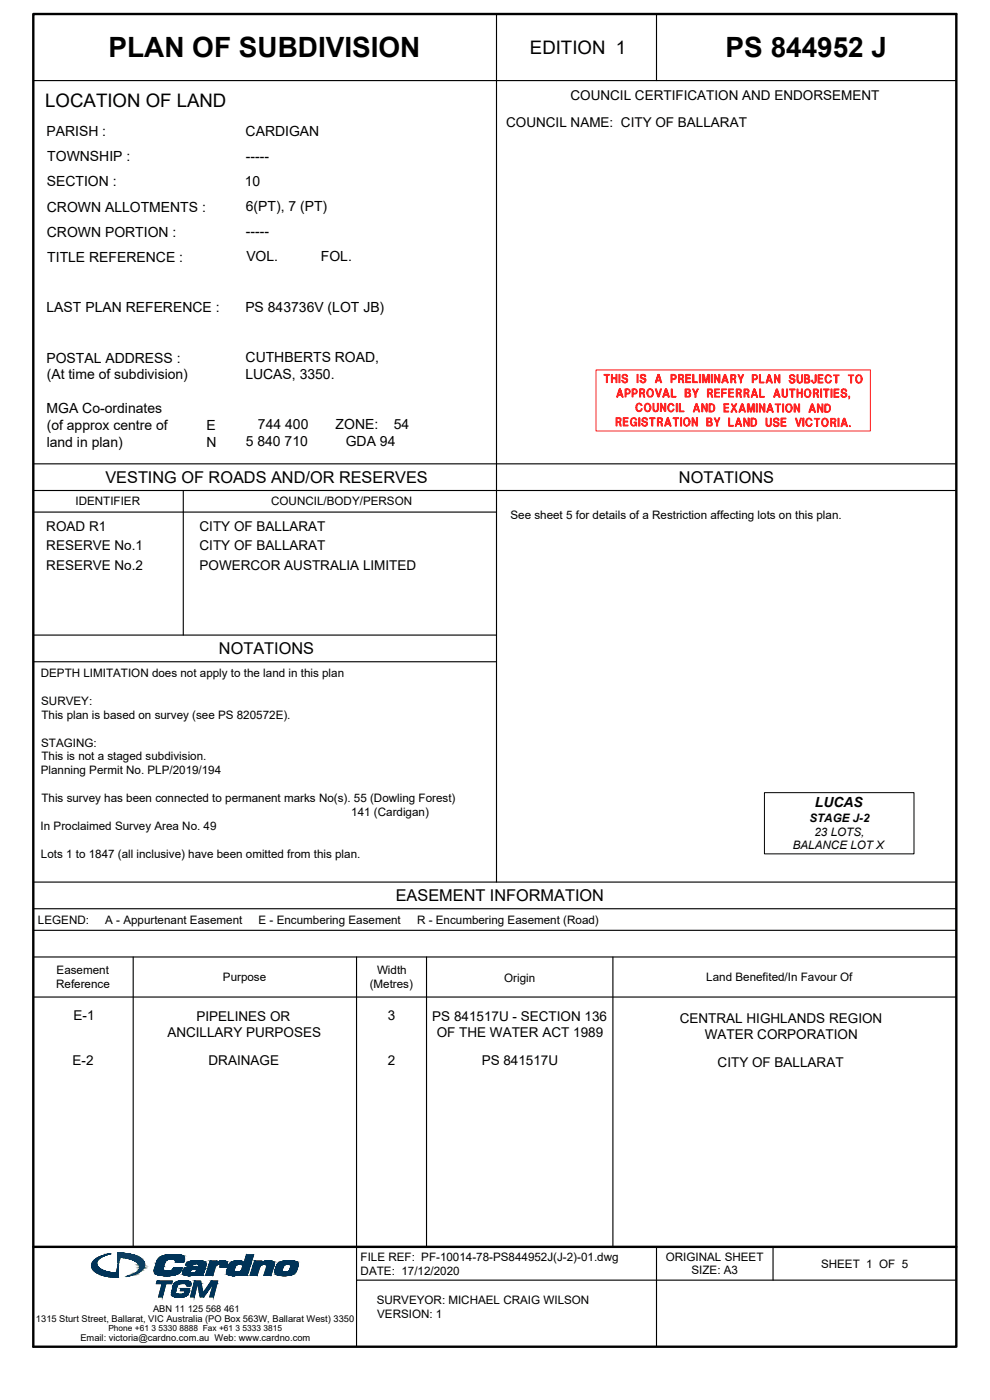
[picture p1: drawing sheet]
<svg xmlns="http://www.w3.org/2000/svg" width="297mm" height="420mm" viewBox="0 0 297 420" stroke-linecap="round" stroke-linejoin="round" font-family="sans-serif">
<defs><g id="words">
<g font-size="8.4">
<text x="32.6" y="17.2">PLAN OF SUBDIVISION</text>
<text x="217.7" y="17.2">PS 844952 J</text>
</g>
<g font-size="5.6">
<text x="159" y="16.2">EDITION 1</text>
<text x="13.6" y="32.2">LOCATION OF LAND</text>
</g>
<g font-size="4.9">
<text x="31.6" y="144.9">VESTING OF ROADS AND/OR RESERVES</text>
<text x="203.7" y="144.9">NOTATIONS</text>
<text x="65.7" y="196.4">NOTATIONS</text>
<text x="118.7" y="270.4">EASEMENT INFORMATION</text>
</g>
<g font-size="4.2">
<text x="13.9" y="40.7">PARISH :</text>
<text x="73.7" y="40.7">CARDIGAN</text>
<text x="14.2" y="48.3">TOWNSHIP :</text>
<text x="73.8" y="48.3">-----</text>
<text x="14.1" y="55.9">SECTION :</text>
<text x="73.4" y="55.8">10</text>
<text x="14.1" y="63.5">CROWN ALLOTMENTS :</text>
<text x="73.7" y="63.3">6(PT), 7 (PT)</text>
<text x="14.1" y="71.1">CROWN PORTION :</text>
<text x="73.8" y="70.9">-----</text>
<text x="14.2" y="78.7">TITLE REFERENCE :</text>
<text x="73.9" y="78.4">VOL.</text>
<text x="96.3" y="78.4">FOL.</text>
<text x="14" y="93.8">LAST PLAN REFERENCE :</text>
<text x="73.6" y="93.5">PS 843736V (LOT JB)</text>
<text x="13.9" y="108.8">POSTAL ADDRESS :</text>
<text x="14" y="113.9">(At time of subdivision)</text>
<text x="73.6" y="113.6">LUCAS, 3350.</text>
<text x="73.7" y="108.6">CUTHBERTS ROAD,</text>
<text x="14" y="123.9">MGA Co-ordinates</text>
<text x="14" y="129">(of approx centre of</text>
<text x="61.9" y="129">E</text>
<text x="77.4" y="128.7">744 400</text>
<text x="100.7" y="128.7">ZONE:</text>
<text x="118.2" y="128.7">54</text>
<text x="14" y="134.1">land in plan)</text>
<text x="61.9" y="134.1">N</text>
<text x="73.7" y="133.7">5 840 710</text>
<text x="103.7" y="133.7">GDA 94</text>
<text x="244.5" y="242.2">LUCAS</text>
</g>
<g font-size="4.1">
<text x="171.2" y="30.1">COUNCIL CERTIFICATION AND ENDORSEMENT</text>
<text x="151.9" y="38.1">COUNCIL NAME: CITY OF BALLARAT</text>
<text x="13.9" y="159.4">ROAD R1</text>
<text x="59.9" y="159.4">CITY OF BALLARAT</text>
<text x="13.9" y="165.2">RESERVE No.1</text>
<text x="59.9" y="165.2">CITY OF BALLARAT</text>
<text x="13.9" y="171.2">RESERVE No.2</text>
<text x="59.9" y="171.2">POWERCOR AUSTRALIA LIMITED</text>
<text x="22.1" y="306.1">E-1</text>
<text x="50.2" y="311.2">ANCILLARY PURPOSES</text>
<text x="59" y="306.3">PIPELINES OR</text>
<text x="116.3" y="306.1">3</text>
<text x="129.7" y="306.3">PS 841517U - SECTION 136</text>
<text x="131" y="311.2">OF THE WATER ACT 1989</text>
<text x="204" y="306.9">CENTRAL HIGHLANDS REGION</text>
<text x="211.5" y="311.8">WATER CORPORATION</text>
<text x="21.8" y="319.5">E-2</text>
<text x="62.6" y="319.7">DRAINAGE</text>
<text x="116.4" y="319.5">2</text>
<text x="144.5" y="319.7">PS 841517U</text>
<text x="215.3" y="320.3">CITY OF BALLARAT</text>
</g>
<g font-size="3.5">
<text x="22.6" y="151.7">IDENTIFIER</text>
<text x="81.4" y="151.7">COUNCIL/BODY/PERSON</text>
<text x="153.2" y="155.8">See sheet 5 for details of a Restriction affecting lots on this plan.</text>
<text x="12.2" y="203.1">DEPTH LIMITATION does not apply to the land in this plan</text>
<text x="12.4" y="211.5">SURVEY:</text>
<text x="12.4" y="215.7">This plan is based on survey (see PS 820572E).</text>
<text x="12.4" y="224.1">STAGING:</text>
<text x="12.2" y="232.4">Planning Permit No. PLP/2019/194</text>
<text x="12.4" y="228.2">This is not a staged subdivision.</text>
<text x="12.4" y="240.8">This survey has been connected to permanent marks No(s). 55 (Dowling Forest)</text>
<text x="105.4" y="245">141 (Cardigan)</text>
<text x="12.2" y="249.2">In Proclaimed Survey Area No. 49</text>
<text x="242.9" y="246.6">STAGE J-2</text>
<text x="244.4" y="250.8">23 LOTS,</text>
<text x="12.3" y="257.6">Lots 1 to 1847 (all inclusive) have been omitted from this plan.</text>
<text x="237.9" y="254.9">BALANCE LOT X</text>
<text x="11.4" y="277.2">LEGEND:</text>
<text x="31.6" y="277.2">A - Appurtenant Easement</text>
<text x="77.6" y="277.2">E - Encumbering Easement</text>
<text x="125.1" y="277.2">R - Encumbering Easement (Road)</text>
<text x="17" y="292.5">Easement</text>
<text x="113.1" y="292.5">Width</text>
<text x="16.8" y="296.5">Reference</text>
<text x="66.9" y="294.4">Purpose</text>
<text x="110.9" y="296.5">(Metres)</text>
<text x="151.3" y="294.8">Origin</text>
<text x="211.9" y="294.4">Land Benefited/In Favour Of</text>
<text x="108.2" y="378.4">FILE REF: PF-10014-78-PS844952J(J-2)-01.dwg</text>
<text x="108.2" y="382.7">DATE: 17/12/2020</text>
<text x="199.8" y="378.4">ORIGINAL SHEET</text>
<text x="207.5" y="382.4">SIZE: A3</text>
<text x="246.3" y="380.4">SHEET 1 OF 5</text>
<text x="113" y="391.2">SURVEYOR: MICHAEL CRAIG WILSON</text>
<text x="113.2" y="395.4">VERSION: 1</text>
</g>
<g font-size="2.8">
<text x="45.9" y="393.6">ABN 11 125 568 461</text>
<text x="10.8" y="396.6">1315 Sturt Street, Ballarat, VIC Australia (PO Box 563W, Ballarat West) 3350</text>
<text x="24.1" y="402.4">Email: victoria@cardno.com.au Web: www.cardno.com</text>
</g>
<text font-size="2.5" x="32.5" y="399.5">Phone +61 3 5330 8888 Fax +61 3 5333 3815</text>
</g></defs>
<path d="M10 4.2h276.9v400h-276.9zM10 374.2h276.9" fill="none" stroke="#000" stroke-width=".72"/>
<g fill="none" stroke="#000" stroke-width=".34">
<path d="M149 4.2v20h-139M197 4.2v20h89.9M197 24.2h-48v240.5h-139M10 139.2h276.9M10 147.2h276.9M10 153.7h139M55 147.2v43.4M10 190.6h139M10 198.6h139M10 272.7h276.9M10 279.2h276.9M149 264.7h137.9"/>
<path d="M10 287.2h276.9M10 299.2h276.9M40 287.2v87M107 287.2v97M128 287.2v87M183.9 287.2v87M197 374.2v30M231.9 374.2v10M286.9 384.2h-179.9v20"/>
</g>
<g fill="none" stroke="#ff2424" stroke-width=".3">
<path d="M178.8 111h82.4v18.3h-82.4zM181.3 112.5h1.5M182.1 112.6l-.1 2.2v-2.2h-.8v-.2h1.7v.2h-.7v2.2h-.3v-2.2M183.4 112.4h.4v1h1v-1h.3v2.4h-.3v-1.1h-1v1.1h-.4zM183.6 114.8v-2.3l.1 2.3M183.7 113.5h1.1M184.9 114.8v-2.3l.1 2.3M185.5 118.6h1M185.5 118.5h.9M185.6 118.4h.8M185.7 112.4h.3v2.4h-.3zM185.8 114.8v-2.3l.1 2.3"/>
<path d="M186 116.8l.9 2.3-.8-2.3-.9 2.3 .7-2.3 .7 2.4h.4l-.8-2.5h-.4l-.8 2.5h.3l.7-2M186.8 112.5a.88 .88 0 0 1 1.5 .5h-.3a.48 .48 0 0 0-.7-.5 .48 .48 0 0 0-.1 .8l.7 .2a.81 .81 0 0 1-.1 1.4 .81 .81 0 0 1-1.2-.7l.3-.1a.5 .5 0 0 0 .7 .5 .5 .5 0 0 0 .2-.8l-1-.4-.2-.5zM187.5 116.7h1a.79 .79 0 0 1 .6 .8 .79 .79 0 0 1-.6 .8h-.6v.8h-.4zM187.7 116.9v2.1v-2.2h.8a.67 .67 0 0 1 .5 .7 .67 .67 0 0 1-.5 .6h-.8M187.9 116.9h.5a.54 .54 0 0 1 .4 .6 .54 .54 0 0 1-.4 .5h-.5zM188.1 113a.58 .58 0 0 0-.9-.5 .58 .58 0 0 0 0 1l.8 .2a.72 .72 0 0 1-.3 1.1 .72 .72 0 0 1-1-.6M188.2 113a.69 .69 0 0 0-1-.6 .69 .69 0 0 0 0 1.2l.6 .1a.61 .61 0 0 1-.1 1 .61 .61 0 0 1-.9-.5M188.4 116.9a.64 .64 0 0 1 .5 .6 .64 .64 0 0 1-.5 .6M189.9 116.9l-.2 2.1v-2.2h.9a.68 .68 0 0 1 .5 .7 .68 .68 0 0 1-.5 .6h-.7M189.9 118.3v.8h-.2v-2.4h.9a.8 .8 0 0 1 .6 .8 .8 .8 0 0 1-.6 .8h-.6M189.9 116.9h.6a.53 .53 0 0 1 .4 .6 .53 .53 0 0 1-.4 .5h-.6zM190.5 116.9a.65 .65 0 0 1 .5 .6 .65 .65 0 0 1-.5 .6"/>
<path d="M191.1 112.4h.4v2.4h-.4zM191.3 114.8v-2.3v2.3M192.1 118h.7a.67 .67 0 0 0 .6-.6 .67 .67 0 0 0-.4-.7h-1.1v2.4h.3v-1a.79 .79 0 0 1 .9 1l.4 .1-.2-.9-.5-.3M192.1 116.9l-.1 2.2v-2.3l1.1 .1 .3 .4-.3 .5M192.2 116.9h.6a.48 .48 0 0 1 .4 .5 .48 .48 0 0 1-.4 .5h-.6zM192.3 112.5a.88 .88 0 0 1 1.5 .5h-.4a.48 .48 0 0 0-.6-.5 .48 .48 0 0 0-.2 .8l.7 .2a.81 .81 0 0 1 0 1.4 .81 .81 0 0 1-1.2-.7l.3-.1a.5 .5 0 0 0 .6 .5 .5 .5 0 0 0 .3-.8l-1.2-.5zM192.7 118l.3 .2 .3 .9M192.8 116.9l.5 .3a.53 .53 0 0 1-.5 .8M193 118.2l.3 .2v.7M193.5 113a.59 .59 0 0 0-.8-.5 .59 .59 0 0 0-.1 1l.8 .2a.72 .72 0 0 1-.3 1.1 .72 .72 0 0 1-.9-.6M193.7 113a.7 .7 0 0 0-1.1-.6 .7 .7 0 0 0 0 1.2l.7 .1a.61 .61 0 0 1-.2 1 .61 .61 0 0 1-.8-.5M194.4 117a1.14 1.14 0 0 1 1.5 .1 1.14 1.14 0 0 1 0 1.5 1.02 1.02 0 0 1-1.3 .5 1.02 1.02 0 0 1-.5-1.3z"/>
<path d="M194.4 117.2l-.1 .3 .1 1.2M194.4 117.1a1.01 1.01 0 0 1 1.4 0 1.01 1.01 0 0 1 .1 1.4 .9 .9 0 0 1-1.2 .5 .9 .9 0 0 1-.5-1.2zM194.6 117.2a.67 .67 0 0 1 .8-.3 .67 .67 0 0 1 .3 .8v.5a.68 .68 0 0 1-.6 .8 .68 .68 0 0 1-.7-.8zM195.7 117.2l.1 .3-.1 1.2M196.6 116.7h.3l.7 1.9 .6-1.9h.3l-.8 2.4h-.3zM196.8 116.8l.7 2 .9-2-.7 2.3h-.2zM197.1 114.3h.9M197.1 114.2h.9M197.2 114.1h.8M197.6 112.5l.8 2.3-.7-2.3-1 2.3 .8-2.3 .7 2.4h.3l-.7-2.5h-.4l-.8 2.5h.3l.7-2.1M199.3 118.6h1M199.4 118.5h.9"/>
<path d="M199.4 118.4h.8M199.9 116.8l.8 2.3-.8-2.3-.9 2.3 .7-2.3 .8 2.4h.3l-.8-2.5h-.4l-.8 2.5h.4l.6-2M201.5 112.6l-.1 2.1v-2.2h.9a.67 .67 0 0 1 .5 .6 .67 .67 0 0 1-.5 .7h-.8M201.6 113.9v.9h-.3v-2.4h1a.8 .8 0 0 1 .6 .7 .8 .8 0 0 1-.6 .8h-.6M201.6 112.6h.5a.53 .53 0 0 1 .5 .5 .53 .53 0 0 1-.5 .6h-.5zM201.7 118.9v-2.2h-.3v2.5h1.4v-.3h-1.2l-.1-2.1v2.3h1.3M202.2 112.5a.67 .67 0 0 1 .5 .6 .67 .67 0 0 1-.5 .7M203.8 113.7h.7a.67 .67 0 0 0 .6-.6 .67 .67 0 0 0-.5-.7h-1v2.4h.3v-1a.9 .9 0 0 1 1 1.1l.2-.1a.87 .87 0 0 0-.6-1.1M203.8 112.6l-.1 2.2v-2.3h1.1l.3 .5-.3 .5M203.9 112.6h.6a.45 .45 0 0 1 .4 .5 .45 .45 0 0 1-.4 .4h-.6zM204.3 113.7l.5 .4 .1 .7M204.5 112.5l.4 .3a.51 .51 0 0 1-.4 .8"/>
<path d="M204.7 113.8l.3 1M205.7 112.4h1.6v.2h-1.2v.8h1v.3h-1v.9h1.2v.2h-1.6zM205.8 116.9v2.1M205.9 117.9h.8a.66 .66 0 0 1 .6 .6 .66 .66 0 0 1-.6 .7h-1.1v-2.5h1a.58 .58 0 0 1 .5 .6 .58 .58 0 0 1-.5 .6M205.9 117.7h.5a.38 .38 0 0 0 .4-.3 .38 .38 0 0 0-.3-.4h-.6v1.9h.6a.47 .47 0 0 0 .4-.4 .47 .47 0 0 0-.4-.5M206 113.5h1.1M206 112.6v2.1M206.5 116.9l.4 .3-.1 .5M206.6 117.8a.47 .47 0 0 0 .4-.5 .47 .47 0 0 0-.4-.4h-.9v2.2h1a.54 .54 0 0 0 .4-.6 .54 .54 0 0 0-.4-.5h-.8M206.9 118.1l.1 .6-.5 .4M207.2 112.5h-1.3v2.2h1.3M207.8 116.7h.3l.6 1.2 .5-1.2h.3l-.7 1.5v1h-.3v-1z"/>
<path d="M207.9 116.8l.8 1.3 .7-1.3-.7 1.4v.9l-.1-.9zM208.2 114.6v-2.2h-.3v2.5h1.4v-.3h-1.2l-.1-2.1v2.2h1.3M209.8 112.4h.4v2.5h-.4zM210 114.8v-2.3l.1 2.3M210.7 112.4h.5l.6 2 .5-2h.6v2.5h-.3v-2.2l-.6 2.2h-.4l-.6-2.2v2.2h-.3zM210.8 112.5h.4l.6 2.1 .6-2.1h.4v2.2l-.2-2.1h-.1l-.6 2.2h-.2l-.8-2.2-.1 2.2zM212.5 116.9l-.1 2.2v-2.2h1.1l.2 .3-.2 .7M212.6 117h.5a.45 .45 0 0 1 .4 .4 .45 .45 0 0 1-.4 .5h-.5zM213 118l.4 .2 .2 .9M213.1 116.9l.5 .3a.57 .57 0 0 1-.5 .8l.6 .4 .2 .8-.4-.1a.78 .78 0 0 0-.9-.9v1h-.3v-2.5h1a.64 .64 0 0 1 .5 .7 .64 .64 0 0 1-.7 .6h-.6M213.4 118.2l.3 .9M213.4 112.4h.3v2.5h-.3z"/>
<path d="M213.5 114.8v-2.3l.1 2.3M214.3 112.4h.3l1 1.9v-1.9h.4v2.5h-.4l-1-2v2h-.3zM214.5 112.5v2.3M214.6 117.9h1.1M214.6 116.9v2.1M214.7 117v.7h1.1v.3h-1.1v.9h1.2v.3h-1.5v-2.5h1.5v.3h-1.1M215.7 112.5v2.2M215.9 112.5v2.3l-1.4-2.3-.1 2.3M215.9 116.9h-1.4v2.2h1.4M216.5 116.7h1.5v.3h-1.1l-.1 .8h1.1v.3h-1.1v1.1h-.3zM216.7 116.9v2.2M216.7 118h1.1"/>
<path d="M217 114.4h1M217.1 114.2h.9M217.1 114.1h.8M217.6 112.5l.8 2.3-.8-2.3-.9 2.3 .7-2.3 .8 2.4h.3l-.8-2.4h-.4l-.8 2.4h.4l.6-2.1M217.9 116.9h-1.3v2.2M218.6 116.7h1.5v.3h-1.2v.7h1.1v.3h-1.1v.9h1.2v.3h-1.5zM218.8 117.9h1.1M218.8 116.9v2.1M219.5 112.6l-.1 2.2v-2.3l1.1 .1 .2 .2-.2 .8M219.6 112.7h.5a.47 .47 0 0 1 .4 .4 .47 .47 0 0 1-.4 .5h-.5zM220 113.7l.3 .2 .3 .9M220 116.9h-1.3v2.2h1.3"/>
<path d="M220.1 112.6l.5 .3a.57 .57 0 0 1-.5 .8 .95 .95 0 0 1 .7 1.2h-.3a.79 .79 0 0 0-.9-1.1v1.1h-.4v-2.5h1.1a.67 .67 0 0 1 .5 .7 .67 .67 0 0 1-.7 .6h-.6M220.3 113.9l.4 .9M221.1 118h.6a.64 .64 0 0 0 .8-.6 .64 .64 0 0 0-.6-.7h-1v2.5h.3v-1a.9 .9 0 0 1 1 1l.2-.1a.93 .93 0 0 0-.7-1.1M221.1 116.9l-.1 2.2v-2.2h1.1l.2 .3-.2 .7M221.2 117h.5a.45 .45 0 0 1 .4 .4 .45 .45 0 0 1-.4 .5h-.5zM221.4 112.4h.3l.6 1.2 .5-1.2h.3l-.6 1.5v1h-.4v-1zM221.6 112.5l.7 1.3 .7-1.3-.7 1.4v.9l-.1-.9zM221.6 118l.5 .4 .1 .7M221.7 116.9l.5 .3a.53 .53 0 0 1-.4 .8M222 118.2l.3 .9M223.4 118h.7a.64 .64 0 0 0 .6-.6 .64 .64 0 0 0-.5-.7h-1v2.5h.3v-1a.9 .9 0 0 1 1 1l.2-.1a.93 .93 0 0 0-.6-1.1M223.4 116.9l-.1 2.2v-2.2h1.1l.3 .5-.3 .5"/>
<path d="M223.5 117h.6a.45 .45 0 0 1 .4 .4 .45 .45 0 0 1-.4 .5h-.6zM223.9 118l.5 .4 .1 .7M224.1 116.9l.4 .3a.53 .53 0 0 1-.4 .8M224.3 118.2l.3 .9M225.9 118.7h.9M225.9 112.6l-.1 2.1v-2.2h.9a.68 .68 0 0 1 .5 .7 .68 .68 0 0 1-.5 .6h-.8M225.9 118.5h.9M226 118.4h.7M226 114v.9h-.3v-2.5h1a.8 .8 0 0 1 .6 .8 .8 .8 0 0 1-.6 .8h-.6M226 112.7h.5a.53 .53 0 0 1 .5 .5 .53 .53 0 0 1-.5 .5h-.5zM226.4 116.8l.8 2.3-.8-2.3-.9 2.3 .7-2.3 .8 2.4h.3l-.8-2.5h-.4l-.7 2.5h.3l.7-2M226.6 112.6a.65 .65 0 0 1 .5 .6 .65 .65 0 0 1-.5 .6"/>
<path d="M228.1 114.7v-2.2h-.3v2.4h1.4v-.2h-1.2l-.1-2.2v2.3h1.3M228.2 119v-2.3h-.3v2.5h1.5v-.2h-1.3l-.1-2.2v2.3h1.3M230.3 114.4h1M230.4 114.3h.8M230.4 114.1h.8M230.8 112.5l.8 2.4-.7-2.4-.9 2.4 .7-2.4 .7 2.4h.4l-.8-2.4h-.4l-.8 2.4h.3l.7-2M232.4 112.5h.3l1 1.9v-1.9h.3v2.4h-.3l-1-1.9v1.9h-.3zM232.6 112.6v2.3M232.6 118.7h1M232.7 118.5h.9M232.7 118.4h.8M233.1 116.8l.8 2.3-.7-2.3-1 2.3 .8-2.3 .7 2.4h.4l-.8-2.4h-.4l-.8 2.4h.4l.6-2"/>
<path d="M233.8 112.5v2.3M233.9 112.5v2.4l-1.3-2.4-.1 2.4M234.7 116.7h.3v1.8a.51 .51 0 0 0 .5 .5 .51 .51 0 0 0 .5-.5v-1.8h.3v1.8a.83 .83 0 0 1-.8 .8 .83 .83 0 0 1-.8-.8zM234.7 116.8l.2 1.7a.61 .61 0 0 0 .6 .6 .61 .61 0 0 0 .6-.6v-1.7l.1 1.7a.74 .74 0 0 1-.7 .7 .74 .74 0 0 1-.8-.7zM236.9 116.9h1.6M237.2 112.5a.86 .86 0 0 1 1.3 .6h-.3a.47 .47 0 0 0-.7-.4 .47 .47 0 0 0-.1 .7l.7 .2a.81 .81 0 0 1-.1 1.4 .81 .81 0 0 1-1.2-.7l.3-.1a.5 .5 0 0 0 .7 .5 .5 .5 0 0 0 .2-.8l-.7-.1a.68 .68 0 0 1-.5-.6 .68 .68 0 0 1 .4-.7zM237.7 116.9v2.2v-2.1h-.8v-.3h1.6v.3h-.6v2.2h-.4v-2.2M238.3 113a.58 .58 0 0 0-.8-.4 .58 .58 0 0 0-.2 1l.9 .2a.71 .71 0 0 1-.2 1.1 .71 .71 0 0 1-1.1-.5v-.1M238.4 113a.7 .7 0 0 0-1-.5 .7 .7 0 0 0-.1 1.2l.7 .1a.61 .61 0 0 1-.1 1 .61 .61 0 0 1-.9-.5M239.1 116.7h.3v1.1h1v-1.1h.3v2.5h-.3v-1.2h-1v1.2h-.3zM239.1 112.5h.4v1.7a.51 .51 0 0 0 .5 .5 .51 .51 0 0 0 .5-.5v-1.7h.3v1.7a.83 .83 0 0 1-.8 .8 .83 .83 0 0 1-.9-.8zM239.2 119.1v-2.3l.1 2.3"/>
<path d="M239.2 112.5l.2 1.7a.61 .61 0 0 0 .6 .6 .61 .61 0 0 0 .6-.6v-1.7l.1 1.7a.74 .74 0 0 1-.7 .7 .74 .74 0 0 1-.8-.7zM239.4 117.9h1.1M240.5 119.1v-2.3l.1 2.3M241.6 112.7v2M241.6 117a1.14 1.14 0 0 1 1.5 .1 1.14 1.14 0 0 1 .1 1.6 1.02 1.02 0 0 1-1.4 .5 1.02 1.02 0 0 1-.5-1.3zM241.7 113.6h.8a.66 .66 0 0 1 .5 .7 .66 .66 0 0 1-.6 .6h-1.1v-2.4h1.1a.6 .6 0 0 1 .5 .5 .6 .6 0 0 1-.5 .6M241.7 113.5h.5a.41 .41 0 0 0 .4-.4 .41 .41 0 0 0-.4-.4h-.5v2h.6a.45 .45 0 0 0 .4-.5 .45 .45 0 0 0-.4-.4M241.7 117.2l-.2 .4 .2 1.2M241.7 117.2a1 1 0 0 1 1.3 0 1 1 0 0 1 .1 1.3 .91 .91 0 0 1-1.2 .6 .91 .91 0 0 1-.5-1.2zM241.8 117.2a.69 .69 0 0 1 .8-.2 .69 .69 0 0 1 .4 .7v.6a.68 .68 0 0 1-.7 .7 .68 .68 0 0 1-.7-.7zM242.2 112.6l.5 .3-.1 .6M242.4 113.5a.47 .47 0 0 0 .4-.4 .47 .47 0 0 0-.4-.5h-.9v2.2h.9a.54 .54 0 0 0 .5-.5 .54 .54 0 0 0-.5-.5h-.7"/>
<path d="M242.7 113.8v.7l-.4 .3M242.9 117.2l.2 .4-.2 1.2M243.6 114.2a.58 .58 0 0 0 .5 .7 .58 .58 0 0 0 .7-.5v-1.8l-.2 1.8a.45 .45 0 0 1-.4 .5 .45 .45 0 0 1-.4-.5v-.2M244.3 116.9l-.2 2.2v-2.2l1.3 .1 .1 .6-.3 .3M244.3 118h.6a.66 .66 0 0 0 .7-.6 .66 .66 0 0 0-.5-.7h-1v2.5h.2v-1a.94 .94 0 0 1 1 1h.4l-.3-.8-.5-.4M244.3 117h.6a.45 .45 0 0 1 .4 .5 .45 .45 0 0 1-.4 .4h-.6zM244.6 112.5h.3v1.9a.69 .69 0 0 1-.8 .6 .69 .69 0 0 1-.6-.9h.3v.3a.36 .36 0 0 0 .4 .4 .36 .36 0 0 0 .4-.4zM244.8 118.1l.4 .3 .2 .7M244.9 116.9l.5 .3a.53 .53 0 0 1-.5 .8M245.2 118.2l.3 .9M245.7 113.6h1.1M245.7 112.7v2"/>
<path d="M245.7 112.7v.8h1.1v.3h-1.1v.9h1.2v.2h-1.5v-2.4h1.5v.2h-1.1M246.2 116.7h.3v2.5h-.3zM246.3 119.1v-2.3l.1 2.3M246.8 112.6h-1.3v2.2h1.3M247.1 116.9h1.6M247.8 112.7a.96 .96 0 0 1 1.7 .4h-.4a.66 .66 0 0 0-.8-.4 .66 .66 0 0 0-.4 .8v.5a.66 .66 0 0 0 .5 .7 .66 .66 0 0 0 .8-.6h.3a1.02 1.02 0 0 1-1.3 .8 1.02 1.02 0 0 1-.7-1.3zM247.9 112.9l-.2 .4 .2 1.2M248 116.9l-.1 2.2v-2.1h-.8v-.3h1.7v.3h-.7v2.2h-.3v-2.2M249.1 112.8l.1 .2M249.3 114.2l-.2 .4M249.3 116.7h.3v2.5h-.3zM249.3 113.1a.9 .9 0 0 0-1.2-.4 .9 .9 0 0 0-.5 1.1 .86 .86 0 0 0 .7 1.1 .86 .86 0 0 0 1-.8"/>
<path d="M249.4 119.1v-2.3l.2 2.3M250.1 112.6h1.6M250.4 117.9h1.1M250.4 116.9v2.1M250.5 117v.8h1.1v.2h-1.1v1h1.2v.2h-1.5v-2.5h1.5v.3h-1.1M251 112.7l-.1 2.2v-2.2h-.8v-.2h1.7v.2h-.7v2.2h-.4v-2.2M251.6 116.9h-1.3v2.2h1.3M252.7 116.8a.86 .86 0 0 1 1.3 .6h-.3a.47 .47 0 0 0-.6-.5 .47 .47 0 0 0-.2 .8l.7 .2a.81 .81 0 0 1 0 1.3 .81 .81 0 0 1-1.3-.6l.3-.1a.5 .5 0 0 0 .7 .5 .5 .5 0 0 0 .2-.8l-.6-.2a.68 .68 0 0 1-.5-.5 .68 .68 0 0 1 .3-.7zM253.8 117.4a.58 .58 0 0 0-.8-.5 .58 .58 0 0 0-.1 .9l.8 .3a.71 .71 0 0 1-.2 1.1 .71 .71 0 0 1-1-.5l-.1-.1M253.9 117.4a.68 .68 0 0 0-1-.6 .68 .68 0 0 0 0 1.2l.6 .1a.61 .61 0 0 1-.1 1 .61 .61 0 0 1-.8-.6M254.6 112.6h1.5M254.6 118.9h.3v.3h-.3z"/>
<path d="M254.7 119l.1 .1zM254.8 119.2l-.1 .6 .2-.6M255.4 112.7l-.1 2.2v-2.2h-.8v-.2h1.7v.2h-.7v2.2h-.3v-2.2M257 112.8a1.14 1.14 0 0 1 1.5 .1 1.14 1.14 0 0 1 .1 1.5 1.07 1.07 0 0 1-1.5 .4 1.07 1.07 0 0 1-.3-1.5zM257.1 113l-.2 .3 .2 1.2M257.1 112.9a1.06 1.06 0 0 1 1.5 .2 1.06 1.06 0 0 1-.3 1.5 1.06 1.06 0 0 1-1.5-.2 1.06 1.06 0 0 1 .3-1.5zM257.2 112.9l.2-.2a1.05 1.05 0 0 1 1.1 .8 1.05 1.05 0 0 1-.6 1.2 .65 .65 0 0 1-.6-.1 .65 .65 0 0 1-.3-.6zM258.3 113l.2 .3-.2 1.2M185 126.7h.7a.67 .67 0 0 0 .7-.6 .67 .67 0 0 0-.5-.7h-1.1v2.4h.4v-1a.79 .79 0 0 1 .9 1l.3 .1-.2-.9-.5-.3M185 125.6v2.2v-2.3h1.1l.2 .3-.2 .7M185.2 125.6h.5a.47 .47 0 0 1 .4 .5 .47 .47 0 0 1-.4 .4h-.5zM185.6 126.7l.3 .1 .3 1"/>
<path d="M185.7 125.5l.5 .4a.49 .49 0 0 1-.5 .7M185.9 126.8l.4 1M187 125.4h1.5v.2h-1.2v.8h1v.3h-1v.9h1.2v.2h-1.5zM187.2 126.5h1.1M187.2 125.6v2M188.4 125.5h-1.3v2.2h1.3M189.5 125.8l-.1 .4 .1 1.2M189.7 125.4h.7l.7 .6h-.4l-.3-.4a1.05 1.05 0 0 0-1.1 .8 1.05 1.05 0 0 0 .6 1.2 .66 .66 0 0 0 .9-.7h-.6v-.2h.8v1.2l-.2-.4a.96 .96 0 0 1-1.3 .2 .96 .96 0 0 1-.4-1.2zM190.3 126.8h.6v1l-.1-.5M190.7 125.7l.1 .3M190.9 126a.92 .92 0 0 0-1.2-.4 .92 .92 0 0 0-.5 1.1 .86 .86 0 0 0 .8 1.1 .86 .86 0 0 0 .9-.9M191.1 121.3a1 1 0 0 1 1.6 .4l-.5-.2a.66 .66 0 0 0-.7-.2 .66 .66 0 0 0-.4 .7v.5a.66 .66 0 0 0 .6 .8 .66 .66 0 0 0 .7-.6h.3a1.02 1.02 0 0 1-1.3 .8 1.02 1.02 0 0 1-.6-1.4z"/>
<path d="M191.2 121.5l-.2 .4 .2 1.1M191.6 125.4h.4v2.5h-.4zM191.7 127.8v-2.4l.2 2.4M192.3 121.4l.1 .2M192.5 122.8l-.2 .3M192.5 121.7a.9 .9 0 0 0-1.2-.5 .9 .9 0 0 0-.4 1.2 .86 .86 0 0 0 .7 1 .86 .86 0 0 0 1-.7M192.9 125.4a.88 .88 0 0 1 1.4 .6h-.4a.47 .47 0 0 0-.6-.4 .47 .47 0 0 0-.2 .7l.7 .2a.81 .81 0 0 1 0 1.4 .81 .81 0 0 1-1.2-.5l-.1-.3h.4a.5 .5 0 0 0 .6 .6 .5 .5 0 0 0 .2-.9l-.6-.1a.68 .68 0 0 1-.5-.6 .68 .68 0 0 1 .3-.7zM193.6 121.3a1.18 1.18 0 0 1 1.6 .3 1.18 1.18 0 0 1-.2 1.6 1.13 1.13 0 0 1-1.5-.1 1.13 1.13 0 0 1 0-1.5zM193.7 121.4a1.01 1.01 0 0 1 1.3 .1 1.01 1.01 0 0 1 .1 1.3 .9 .9 0 0 1-1.2 .6 .9 .9 0 0 1-.5-1.2zM193.7 121.5l-.2 .4 .2 1.2M193.8 121.5a.64 .64 0 0 1 .8-.2 .64 .64 0 0 1 .4 .7v.6a.68 .68 0 0 1-.7 .7 .68 .68 0 0 1-.7-.7zM194.1 126a.58 .58 0 0 0-.9-.5 .58 .58 0 0 0-.1 1l.8 .2a.71 .71 0 0 1-.3 1.1 .71 .71 0 0 1-.9-.6"/>
<path d="M194.1 126a.68 .68 0 0 0-1-.6 .68 .68 0 0 0 0 1.2l.7 .1a.62 .62 0 0 1-.2 1.1 .62 .62 0 0 1-.9-.6M194.9 121.5l.2 .4-.2 1.2M194.9 125.5h1.6M195.7 125.6v2.2v-2.1h-.8v-.3h1.7v.3h-.7v2.2h-.4v-2.2M195.9 121h.3v1.8a.51 .51 0 0 0 .5 .5 .51 .51 0 0 0 .5-.5v-1.8h.4v1.8a.85 .85 0 0 1-.9 .8 .85 .85 0 0 1-.8-.8zM196.1 122.8v-1.7l-.1 1.7a.72 .72 0 0 0 .7 .7 .72 .72 0 0 0 .7-.7v-1.7v1.7a.64 .64 0 0 1-.7 .6 .64 .64 0 0 1-.6-.5M197.5 126.7h.6a.67 .67 0 0 0 .7-.6 .67 .67 0 0 0-.5-.7h-1.1v2.5h.4v-1.1a.82 .82 0 0 1 .9 1h.3a.93 .93 0 0 0-.7-1.1M197.5 125.6l-.1 2.2v-2.3l1.2 .2 .1 .3-.2 .5M197.6 125.7h.5a.45 .45 0 0 1 .4 .4 .45 .45 0 0 1-.4 .4h-.5zM198 126.7l.5 .4 .1 .7M198.1 125.5l.5 .4a.53 .53 0 0 1-.4 .7M198.1 121h.4l.9 2v-2h.4v2.5h-.4l-.9-1.9v1.9h-.4z"/>
<path d="M198.3 126.8l.3 .3 .1 .7M198.3 121.2v2.3M199.6 121.1v2.3M199.6 121.1v2.4l-1.3-2.4-.1 2.4M199.9 127.4h1M200 127.2h.8M200 127.1h.8M200.4 125.4l.9 2.4-.8-2.4-.9 2.4 .7-2.4 .7 2.5h.4l-.8-2.5h-.4l-.8 2.5h.3l.7-2.1M200.6 121.3a.99 .99 0 0 1 1.7 .5h-.4a.65 .65 0 0 0-.7-.5 .65 .65 0 0 0-.5 .8v.5a.67 .67 0 0 0 .5 .8 .67 .67 0 0 0 .8-.6h.3a1.02 1.02 0 0 1-1.3 .8 1.02 1.02 0 0 1-.7-1.4zM200.7 121.6l-.2 .3 .2 1.2M201.9 121.5l.1 .2M202 125.5h1.5"/>
<path d="M202.1 122.9l-.2 .3M202.1 121.7a.9 .9 0 0 0-1.2-.5 .9 .9 0 0 0-.5 1.2 .86 .86 0 0 0 .7 1.1 .86 .86 0 0 0 1-.7M202.8 125.6l-.1 2.2v-2.1h-.7v-.3h1.6v.3h-.7v2.2h-.3v-2.2M202.9 121.1h.3v2.5h-.3zM203 123.5v-2.3l.1 2.3M204.1 123.3v-2.2h-.3v2.5h1.4v-.3h-1.2l-.1-2.1v2.3h1.2M204.2 125.4h.3v2.5h-.3zM204.3 127.8v-2.4l.1 2.4M205.4 125.7a1.14 1.14 0 0 1 1.5 .1 1.14 1.14 0 0 1 0 1.6 1.06 1.06 0 0 1-1.5 .3 1.06 1.06 0 0 1-.3-1.5zM205.4 125.8a1 1 0 0 1 1.3 0 1 1 0 0 1 .1 1.3 .91 .91 0 0 1-1.1 .6 .91 .91 0 0 1-.6-1.2zM205.4 125.9l-.1 .4 .1 1.1M205.6 125.8a.66 .66 0 0 1 .7-.1 .66 .66 0 0 1 .4 .7 1.01 1.01 0 0 1-.6 1.3l-.5-.3-.2-.5z"/>
<path d="M206.7 125.9l.1 .4-.1 1.1M207.6 125.4h.4l1 2v-2h.3v2.5h-.3l-1-2v2h-.4zM207.9 125.5v2.3M208.5 123.1h1M208.5 123h.9M208.6 122.8h.8M209 121.2l.8 2.3-.7-2.3-1 2.3 .8-2.3 .7 2.4h.4l-.8-2.4h-.4l-.8 2.4h.3l.7-2M209.1 125.4v2.3M209.2 125.4v2.4l-1.3-2.4-.2 2.4M210.5 121.1h.4l1 2v-2h.3v2.5h-.3l-1-2v2h-.4zM210.8 121.3v2.2M212 121.2v2.3"/>
<path d="M212.1 121.2v2.3l-1.3-2.3-.1 2.3M212.3 125.6v2.1M212.4 126.5h.5a.41 .41 0 0 0 .4-.4 .41 .41 0 0 0-.4-.4h-.5v1.9h.6a.46 .46 0 0 0 .4-.4 .46 .46 0 0 0-.4-.5M212.4 126.6h.8a.64 .64 0 0 1 .5 .6 .64 .64 0 0 1-.6 .7h-1.1v-2.5h1.1a.6 .6 0 0 1 .5 .6 .6 .6 0 0 1-.5 .6M212.8 121.2h.7a1.3 1.3 0 0 1 1 1.2 1.3 1.3 0 0 1-1 1.3h-.7zM212.9 121.3a1.2 1.2 0 0 1 1.4 .6 1.2 1.2 0 0 1-.4 1.6h-1zM212.9 125.5l.5 .4-.1 .6M213 121.3v2.2M213.1 121.4a.98 .98 0 0 1 1.1 1 .98 .98 0 0 1-1.1 1zM213.1 126.5a.48 .48 0 0 0 .4-.5 .48 .48 0 0 0-.4-.5h-.9v2.2h.9a.51 .51 0 0 0 .5-.5 .51 .51 0 0 0-.5-.5h-.7M213.4 126.8l.1 .4-.1 .4-.4 .1M214.1 121.6l.2 .4-.2 1.2"/>
<path d="M214.2 125.4h.4l.5 1.2 .6-1.2h.3l-.7 1.5v1h-.3v-1zM214.4 125.5l.7 1.3 .8-1.3-.7 1.4v.9l-.1-.9zM217.2 121.2h1.5v.2h-1.2v.8h1.1v.3h-1.1v.9h1.2v.3h-1.5zM217.4 122.4h1.1M217.4 121.4v2.1M218.6 121.3h-1.3v2.2h1.3M218.9 127.6v-2.2h-.3v2.5h1.4v-.3h-1.2l-.1-2.1v2.3h1.3M219.4 121.2h.3l1.4 2.5h-.2zM219.5 121.3l1.5 2.2zM220.7 121.2h.4l-1.5 2.5h-.3zM220.8 121.3l-1.3 2.2zM221.1 127.4h.9"/>
<path d="M221.1 127.3h.9M221.2 127.1h.8M221.6 125.5l.8 2.4-.7-2.4-1 2.4 .7-2.4 .8 2.4h.3l-.8-2.5h-.3l-.8 2.5h.3l.7-2M222.2 123.1h1M222.3 123h.8M222.3 122.9h.8M222.7 121.3l.9 2.3-.8-2.3-.9 2.3 .7-2.3 .8 2.4h.3l-.8-2.5h-.4l-.8 2.5h.3l.7-2.1M223.1 125.4h.3l1.1 2v-2h.3v2.5h-.3l-1.1-1.9v1.9h-.3zM223.4 125.6v2.3M224.2 121.2h.5l.6 2 .5-2h.6v2.5h-.3v-2.3l-.6 2.3h-.4l-.6-2.3v2.3h-.3zM224.3 121.3h.4l.6 2.1 .6-2.1h.4v2.2l-.2-2.2-.7 2.3h-.2l-.7-2.2-.2 2.2zM224.6 125.5v2.3"/>
<path d="M224.7 125.5v2.4l-1.3-2.4-.2 2.4M225.4 125.6a1.18 1.18 0 0 1 1.6 1.1 1.18 1.18 0 0 1-1.6 1.1zM225.6 125.7v2M225.7 125.7a.98 .98 0 0 1 1.1 1 .98 .98 0 0 1-1.1 1zM226.1 125.4a1.3 1.3 0 0 1 .9 1.3 1.3 1.3 0 0 1-.9 1.2h-.8v-2.4h.8M226.7 126l.2 .3-.2 1.2M226.9 121.2h.3v2.5h-.3zM227 123.6v-2.3l.1 2.3M227.8 121.2h.3l1.1 1.9v-1.9h.3v2.5h-.3l-1.1-2v2h-.3zM228 121.3v2.3M229.2 121.3v2.2M229.4 121.3v2.3l-1.4-2.3-.1 2.3"/>
<path d="M229.8 125.5h.3v1.8a.51 .51 0 0 0 .5 .5 .51 .51 0 0 0 .5-.5v-1.8h.3v1.8a.83 .83 0 0 1-.8 .7 .83 .83 0 0 1-.8-.7zM229.9 125.6l.1 1.7a.61 .61 0 0 0 .6 .6 .61 .61 0 0 0 .6-.6v-1.7l.2 1.7a.74 .74 0 0 1-.8 .6 .74 .74 0 0 1-.7-.6zM230.5 123.2h1M230.6 123h.9M230.6 122.9h.8M231.1 121.3l.8 2.3-.8-2.3-.9 2.3 .7-2.3 .8 2.4h.3l-.8-2.5h-.4l-.8 2.5h.4l.6-2.1M232.2 125.7a.88 .88 0 0 1 1.5 .5h-.3a.48 .48 0 0 0-.7-.5 .48 .48 0 0 0-.1 .8l.7 .1a.81 .81 0 0 1-.1 1.4 .81 .81 0 0 1-1.2-.6l.3-.1a.5 .5 0 0 0 .7 .5 .5 .5 0 0 0 .2-.8l-1-.5-.1-.5zM232.6 121.3h1.6M233.5 121.4l-.1 2.2v-2.1h-.8v-.3h1.6v.3h-.6v2.2h-.3v-2.2M233.5 126.1a.58 .58 0 0 0-.8-.4 .58 .58 0 0 0-.2 .9l.9 .2a.72 .72 0 0 1-.3 1.1 .72 .72 0 0 1-1-.5M233.6 126.1a.7 .7 0 0 0-1-.6 .7 .7 0 0 0-.1 1.2l.7 .1a.61 .61 0 0 1-.1 1.1 .61 .61 0 0 1-.9-.6M234.5 126.7h1.2"/>
<path d="M234.5 125.7v2.1M234.7 125.7v.8h1v.3h-1v.9h1.1v.2h-1.5v-2.4h1.5v.2h-1.1M234.8 121.2h.3v2.5h-.3zM234.9 123.6v-2.3l.1 2.3M235.8 125.6h-1.4v2.2h1.4M236.1 121.6a1.01 1.01 0 0 1 1.3 .1 1.01 1.01 0 0 1 .1 1.3 .91 .91 0 0 1-1.2 .5 .91 .91 0 0 1-.5-1.2zM236.1 121.7l-.2 .4 .2 1.1M236.2 121.3a1.19 1.19 0 0 1 1.5 1.1 1.19 1.19 0 0 1-1.5 1.2 1.53 1.53 0 0 1 0-2.3zM236.2 121.6l.2-.1a.68 .68 0 0 1 1 .7v.5a.69 .69 0 0 1-.7 .8 .69 .69 0 0 1-.7-.8zM237.3 121.7l.2 .4-.2 1.1M238.3 121.2h.3l1 2v-2h.3v2.5h-.3l-1-2v2h-.3zM238.5 121.3v2.3"/>
<path d="M238.6 125.5h.4l.6 1.9 .6-1.9h.3l-.8 2.4h-.3zM238.8 125.6l.7 2 .9-2-.7 2.3h-.2zM239.7 121.3v2.3M239.8 121.3v2.3l-1.3-2.3-.1 2.3M240.9 125.5h.3v2.4h-.3zM241 127.9v-2.3l.1 2.3M242.1 125.8a.93 .93 0 0 1 1.6 .4h-.3l-.4-.5a.68 .68 0 0 0-.9 .8v.5a.66 .66 0 0 0 .5 .8 .66 .66 0 0 0 .8-.6h.3a1.02 1.02 0 0 1-1.3 .8 1.02 1.02 0 0 1-.6-1.4zM242.1 126l-.1 .3 .1 1.2M243.2 123.2h1M243.2 123h.9M243.3 125.9l.1 .2M243.3 122.9h.8"/>
<path d="M243.5 127.3l-.2 .3M243.5 126.1a.92 .92 0 0 0-1.1-.4 .92 .92 0 0 0-.5 1.1 .88 .88 0 0 0 .6 1.1 .88 .88 0 0 0 1.1-.7M243.7 121.3l.9 2.4-.8-2.4-1 2.4 .8-2.4 .7 2.4h.4l-.8-2.4h-.4l-.8 2.4h.3l.7-2M244.3 125.7h1.6M245.2 125.7l-.1 2.2v-2.1h-.8v-.3h1.7v.3h-.7v2.2h-.3v-2.2M245.2 121.2h.4l1 2v-2h.3v2.5h-.3l-1-1.9v1.9h-.4zM245.5 121.3v2.4M246.7 121.3v2.3M246.8 121.3v2.4l-1.3-2.4-.1 2.4M246.8 125.8a1.09 1.09 0 0 1 1.4 0 1.09 1.09 0 0 1 .3 1.4 1.02 1.02 0 0 1-1.3 .8 1.02 1.02 0 0 1-.7-1.4zM246.9 125.9a1.05 1.05 0 0 1 1.4 .2 1.05 1.05 0 0 1-.2 1.5 1.05 1.05 0 0 1-1.4-.2 1.05 1.05 0 0 1 .2-1.5zM246.9 126l-.2 .4 .2 1.1"/>
<path d="M247 126a.69 .69 0 0 1 .8-.2 .69 .69 0 0 1 .4 .7v.5a.69 .69 0 0 1-.7 .8 .69 .69 0 0 1-.7-.8zM247.5 121.3h.7a1.3 1.3 0 0 1 1 1.2 1.3 1.3 0 0 1-1 1.3h-.7zM247.6 121.4a1.21 1.21 0 0 1 1.4 .6 1.21 1.21 0 0 1-.4 1.5l-1 .1zM247.7 121.5v2M247.8 121.6a.99 .99 0 0 1 1.1 .9 .99 .99 0 0 1-1.1 1zM248.1 126l.2 .4-.2 1.1M248.8 121.8l.2 .3-.2 1.1M249.5 126.8h.6a.64 .64 0 0 0 .7-.5 .64 .64 0 0 0-.5-.8h-1v2.5h.3v-1.1a.95 .95 0 0 1 .9 1.1l.3-.1a.93 .93 0 0 0-.7-1.1M249.5 125.7l-.2 2.2v-2.2l1.3 .1 .1 .3-.3 .6M249.6 125.8h.5a.45 .45 0 0 1 .4 .4 .45 .45 0 0 1-.4 .5h-.5zM250 126.8l.4 .4 .2 .7M250.1 125.7l.5 .3a.53 .53 0 0 1-.5 .8"/>
<path d="M250.4 127l.3 .9M251.4 125.5h.4v2.5h-.4zM251.5 127.9v-2.3l.1 2.3M252.8 127.5h1M252.9 127.4h.8M252.9 127.2h.8M253.3 125.6l.8 2.3-.7-2.3-1 2.3 .8-2.3 .8 2.4h.3l-.8-2.5h-.4l-.8 2.5h.3l.7-2M254.9 127.8l.1 .1zM255.1 128v-.3h-.3v.3h.3"/>
</g>
<g fill="none" stroke="#003358" stroke-width=".3">
<path d="M47.7 377.5a8.7 8.7 0 0 1 6.1-.9 1.41 1.41 0 0 1 1.5 .7 1.41 1.41 0 0 1-.1 1.5h-2.6a.68 .68 0 0 0-.2-.8 .68 .68 0 0 0-.8 0 1.63 1.63 0 0 0-2.2 1.2l-.3 .9a.76 .76 0 0 0-.1 1 .76 .76 0 0 0 .9 .3h1.1a.99 .99 0 0 0 1.1-1h2.6a3.2 3.2 0 0 1-3.8 2.4h-.2a6.1 6.1 0 0 1-4.3-.8l-.1-1.1 .9-2.6zM56 379.1a6.8 6.8 0 0 1 5.7-.2l.1 .8-1 3.1h-2.1l.3-.6a3.5 3.5 0 0 1-4.2 0 1.98 1.98 0 0 1 2.5-2.1h1.1l1 .5 .2-.8a.94 .94 0 0 0-1.5-.4l-.3 .3h-2.1zM63.1 378.4h2.1l-.3 .7a2.61 2.61 0 0 1 3.2-.3l-.2 1.5h-1.9l.1-.3a.67 .67 0 0 0-.6-.6 .67 .67 0 0 0-.7 .5l-1 2.9h-2.1zM68 380h.1M69 379.1a3.4 3.4 0 0 1 4-.2l.2 .2 .8-2.5h2.1l-2 6.2h-2.1l.3-.8a3.3 3.3 0 0 1-4.2 .2v-1l.6-1.6zM70.7 379.9l.7-.4a1.15 1.15 0 0 1 1.5 .4 1.6 1.6 0 0 1-.8 1.7 1.6 1.6 0 0 1-1.8-.2zM76.4 378.4h2.1l-.2 .8a3.2 3.2 0 0 1 4-.3v.9l-1 3h-2.1l.9-2.9a1.25 1.25 0 0 0-2.2 .4l-.8 2.5h-2.1zM83.4 379.2a6.8 6.8 0 0 1 5.9-.3 3.1 3.1 0 0 1-3.4 3.9h-1.9a1.37 1.37 0 0 1-1.4-.7 1.37 1.37 0 0 1 .1-1.5zM85.3 379.7l.8-.2a.77 .77 0 0 1 1.1 .5 1.61 1.61 0 0 1-.7 1.6 1.61 1.61 0 0 1-1.7 0v-.8zM47.1 384.4h4.6l-.2 .8h-1.7l-1.1 4h-1.1l1-4h-1.7zM53 386.3h.1M55.5 387.5h.1"/>
<path d="M55.7 384.4h.1M57.1 385.9h.1M57.2 381.2l.2-.1a1.64 1.64 0 0 1 1.7 .2 1.51 1.51 0 0 1-2.1 .3zM58.4 384.4h1.8l.7 3.6 2.6-3.6h1.8l-1.2 4.8h-1.2l1.2-4-3 4h-1l-.9-4-.9 4h-1.2z"/>
</g>
<path d="M51.6 376.5h1.1z" fill="#003358"/>
<path d="M51.6 376.5h1.1z" fill="none" stroke="#003358" stroke-width=".3"/>
<path d="M51.4 376.5h1.4zM51.6 376.5h1.2z" fill="#003358"/>
<path d="M51.4 376.5h1.4zM51.6 376.5h1.2z" fill="none" stroke="#003358" stroke-width=".3"/>
<path d="M51 376.5h2.3zM51.4 376.5h1.9z" fill="#003358"/>
<path d="M51 376.5h2.3zM51.4 376.5h1.9z" fill="none" stroke="#003358" stroke-width=".3"/>
<path d="M51 376.5l2.5 .1zM50.7 376.6h2.8z" fill="#003358"/>
<path d="M50.7 376.6h2.8zM51 376.5l2.5 .1z" fill="none" stroke="#003358" stroke-width=".3"/>
<path d="M50.3 376.6h3.5zM50.7 376.6h3.1z" fill="#003358"/>
<path d="M50.3 376.6h3.5zM50.7 376.6h3.1z" fill="none" stroke="#003358" stroke-width=".3"/>
<path d="M50.3 376.6h3.7zM50.1 376.6h3.9z" fill="#003358"/>
<path d="M50.1 376.6h3.9zM50.3 376.6h3.7z" fill="none" stroke="#003358" stroke-width=".3"/>
<path d="M50.1 376.6l4.2 .1zM49.8 376.7h4.5z" fill="#003358"/>
<path d="M49.8 376.7h4.5zM50.1 376.6l4.2 .1z" fill="none" stroke="#003358" stroke-width=".3"/>
<path d="M49.8 376.7h4.6zM49.5 376.7h4.9z" fill="#003358"/>
<path d="M49.5 376.7h4.9zM49.8 376.7h4.6z" fill="none" stroke="#003358" stroke-width=".3"/>
<path d="M49.5 376.7l5.2 .1zM49.2 376.8h5.5z" fill="#003358"/>
<path d="M49.2 376.8h5.5zM49.5 376.7l5.2 .1z" fill="none" stroke="#003358" stroke-width=".3"/>
<path d="M49.2 376.8h5.6zM49 376.8h5.8z" fill="#003358"/>
<path d="M49 376.8h5.8zM49.2 376.8h5.6z" fill="none" stroke="#003358" stroke-width=".3"/>
<path d="M49 376.8l5.9 .1zM48.8 376.9h6.1z" fill="#003358"/>
<path d="M48.8 376.9h6.1zM49 376.8l5.9 .1z" fill="none" stroke="#003358" stroke-width=".3"/>
<path d="M48.8 376.9l6.3 .1zM48.5 377h6.6z" fill="#003358"/>
<path d="M48.5 377h6.6zM48.8 376.9l6.3 .1z" fill="none" stroke="#003358" stroke-width=".3"/>
<path d="M48.5 377l6.7 .1zM48.3 377.1h6.9z" fill="#003358"/>
<path d="M48.3 377.1h6.9zM48.5 377l6.7 .1z" fill="none" stroke="#003358" stroke-width=".3"/>
<path d="M48.3 377.1l6.9 .1zM48.1 377.2h7.1z" fill="#003358"/>
<path d="M48.1 377.2h7.1zM48.3 377.1l6.9 .1z" fill="none" stroke="#003358" stroke-width=".3"/>
<path d="M48.1 377.2l7.2 .2zM47.9 377.4h7.4z" fill="#003358"/>
<path d="M47.9 377.4h7.4zM48.1 377.2l7.2 .2z" fill="none" stroke="#003358" stroke-width=".3"/>
<path d="M47.9 377.4l7.4 .1v-.1zM47.7 377.5h7.6l-7.4-.1z" fill="#003358"/>
<path d="M47.7 377.5l.2-.1 7.4 .1zM47.9 377.4h7.4v.1z" fill="none" stroke="#003358" stroke-width=".3"/>
<path d="M47.7 377.5l7.7 .2-.1-.2zM47.7 377.5l-.1 .2h7.8z" fill="#003358"/>
<path d="M47.7 377.5h7.6l.1 .2zM47.7 377.5l7.7 .2h-7.8z" fill="none" stroke="#003358" stroke-width=".3"/>
<path d="M47.6 377.7l7.8 .2v-.2zM47.6 377.7l-.2 .2h8z" fill="#003358"/>
<path d="M47.6 377.7h7.8v.2zM47.6 377.7l7.8 .2h-8z" fill="none" stroke="#003358" stroke-width=".3"/>
<path d="M47.4 377.9l8 .1zM47.4 378h8z" fill="#003358"/>
<path d="M47.4 378h8zM47.4 377.9l8 .1z" fill="none" stroke="#003358" stroke-width=".3"/>
<path d="M51.4 378h4zM51.4 378h4z" fill="#003358"/>
<path d="M51.4 378h4z" fill="none" stroke="#003358" stroke-width=".3"/>
<path d="M47.4 378h4zM47.4 378h3.9z" fill="#003358"/>
<path d="M47.4 378h3.9zM47.4 378h4z" fill="none" stroke="#003358" stroke-width=".3"/>
<path d="M51.6 378h3.8zM51.6 378h3.8z" fill="#003358"/>
<path d="M51.6 378h3.8z" fill="none" stroke="#003358" stroke-width=".3"/>
<path d="M47.4 378h3.9zM47.4 378h3.6z" fill="#003358"/>
<path d="M47.4 378h3.6zM47.4 378h3.9z" fill="none" stroke="#003358" stroke-width=".3"/>
<path d="M51.8 378h3.6zM51.8 378h3.6z" fill="#003358"/>
<path d="M51.8 378h3.6z" fill="none" stroke="#003358" stroke-width=".3"/>
<path d="M47.4 378h3.6zM47.4 378h3.3z" fill="#003358"/>
<path d="M47.4 378h3.3zM47.4 378h3.6z" fill="none" stroke="#003358" stroke-width=".3"/>
<path d="M52 378h3.4zM52 378h3.4z" fill="#003358"/>
<path d="M52 378h3.4z" fill="none" stroke="#003358" stroke-width=".3"/>
<path d="M52.2 378h3.2zM52.2 378h3.1z" fill="#003358"/>
<path d="M52.2 378h3.2zM52.2 378h3.1z" fill="none" stroke="#003358" stroke-width=".3"/>
<path d="M47.4 378h3.3zM47.3 378h3.1z" fill="#003358"/>
<path d="M47.4 378h3.3zM47.4 378h3z" fill="none" stroke="#003358" stroke-width=".3"/>
<path d="M52.3 378l3 .1zM52.3 378l3 .1z" fill="#003358"/>
<path d="M52.3 378l3 .1z" fill="none" stroke="#003358" stroke-width=".3"/>
<path d="M52.4 378.1h2.9zM52.4 378.1h2.9z" fill="#003358"/>
<path d="M52.4 378.1h2.9z" fill="none" stroke="#003358" stroke-width=".3"/>
<path d="M47.3 378h3.1zM47.3 378l2.9 .1z" fill="#003358"/>
<path d="M47.3 378h3.1zM47.3 378l2.9 .1z" fill="none" stroke="#003358" stroke-width=".3"/>
<path d="M52.5 378.1h2.8zM52.5 378.1h2.8z" fill="#003358"/>
<path d="M52.5 378.1h2.8z" fill="none" stroke="#003358" stroke-width=".3"/>
<path d="M47.3 378.1h2.9zM47.3 378.1l2.7 .1z" fill="#003358"/>
<path d="M47.3 378.1h2.9zM47.3 378.1l2.7 .1z" fill="none" stroke="#003358" stroke-width=".3"/>
<path d="M52.5 378.1l2.8 .1zM52.5 378.1l2.8 .1z" fill="#003358"/>
<path d="M52.5 378.1l2.8 .1z" fill="none" stroke="#003358" stroke-width=".3"/>
<path d="M47.2 378.2h2.8zM47.2 378.2l2.7 .1z" fill="#003358"/>
<path d="M47.2 378.2h2.8zM47.2 378.2l2.7 .1z" fill="none" stroke="#003358" stroke-width=".3"/>
<path d="M52.6 378.2h2.7zM52.6 378.2l2.7 .1z" fill="#003358"/>
<path d="M52.6 378.2h2.7zM52.6 378.2l2.7 .1z" fill="none" stroke="#003358" stroke-width=".3"/>
<path d="M47.2 378.3h2.7zM47.2 378.3h2.6z" fill="#003358"/>
<path d="M47.2 378.3h2.7zM47.2 378.3h2.6z" fill="none" stroke="#003358" stroke-width=".3"/>
<path d="M47.2 378.3l2.6 .1zM47.1 378.4h2.7z" fill="#003358"/>
<path d="M47.2 378.3l2.6 .1z" fill="none" stroke="#003358" stroke-width=".3"/>
<path d="M52.7 378.3l2.6 .1zM52.7 378.3l2.6 .1z" fill="#003358"/>
<path d="M52.7 378.3l2.6 .1z" fill="none" stroke="#003358" stroke-width=".3"/>
<path d="M47.1 378.4h2.7zM47.1 378.4l2.6 .1z" fill="#003358"/>
<path d="M47.1 378.4h2.7zM47.1 378.4l2.6 .1z" fill="none" stroke="#003358" stroke-width=".3"/>
<path d="M52.7 378.4h2.6zM52.7 378.4l2.5 .2z" fill="#003358"/>
<path d="M52.7 378.4h2.6zM52.7 378.4l2.5 .2z" fill="none" stroke="#003358" stroke-width=".3"/>
<path d="M47.1 378.5l2.5 .2 .1-.2zM47.1 378.5l-.1 .2h2.6z" fill="#003358"/>
<path d="M47.1 378.5h2.6l-.1 .2zM47.1 378.5l2.5 .2h-2.6z" fill="none" stroke="#003358" stroke-width=".3"/>
<path d="M52.7 378.6l2.5 .2v-.2zM52.7 378.6l-.1 .2h2.6z" fill="#003358"/>
<path d="M52.7 378.6h2.5v.2zM52.7 378.6l2.5 .2h-2.6z" fill="none" stroke="#003358" stroke-width=".3"/>
<path d="M47 378.7h2.6zM47 378.7l2.5 .2z" fill="#003358"/>
<path d="M47 378.7h2.6zM47 378.7l2.5 .2z" fill="none" stroke="#003358" stroke-width=".3"/>
<path d="M46.9 378.9h2.6zM46.9 378.9h2.6z" fill="#003358"/>
<path d="M46.9 378.9h2.6z" fill="none" stroke="#003358" stroke-width=".3"/>
<path d="M46.9 378.9l2.5 .3 .1-.3zM46.9 378.9v.3h2.5z" fill="#003358"/>
<path d="M46.9 378.9h2.6l-.1 .3zM46.9 378.9l2.5 .3h-2.5z" fill="none" stroke="#003358" stroke-width=".3"/>
<path d="M46.9 379.2l2.2 .9 .3-.9zM46.9 379.2l2.2 .9h-2.5z" fill="#003358" stroke="#003358" stroke-width=".3"/>
<path d="M46.6 380.1l2.4 .2 .1-.2zM46.6 380.1l-.1 .2h2.5z" fill="#003358"/>
<path d="M46.6 380.1h2.5l-.1 .2zM46.6 380.1l2.4 .2h-2.5z" fill="none" stroke="#003358" stroke-width=".3"/>
<path d="M46.5 380.3h2.5zM46.5 380.3l2.5 .2z" fill="#003358"/>
<path d="M46.5 380.3h2.5zM46.5 380.3l2.5 .2z" fill="none" stroke="#003358" stroke-width=".3"/>
<path d="M46.4 380.5h2.6zM46.4 380.5h2.6z" fill="#003358"/>
<path d="M46.4 380.5h2.6z" fill="none" stroke="#003358" stroke-width=".3"/>
<path d="M52.1 380.4l2.5 .2 .1-.2zM52.1 380.4l-.1 .2h2.6z" fill="#003358"/>
<path d="M52.1 380.4h2.6l-.1 .2zM52.1 380.4l2.5 .2h-2.6z" fill="none" stroke="#003358" stroke-width=".3"/>
<path d="M46.4 380.5l2.5 .3 .1-.3zM46.4 380.5v.3h2.5z" fill="#003358"/>
<path d="M46.4 380.5h2.6l-.1 .3zM46.4 380.5l2.5 .3h-2.5z" fill="none" stroke="#003358" stroke-width=".3"/>
<path d="M52 380.6l2.5 .2 .1-.2zM52 380.6l-.1 .2h2.6z" fill="#003358"/>
<path d="M51.9 380.8h2.6zM52 380.6h2.6l-.1 .2zM52 380.6l2.5 .2h-2.6z" fill="none" stroke="#003358" stroke-width=".3"/>
<path d="M46.4 380.8l2.5 .1zM46.4 380.8l2.5 .1z" fill="#003358"/>
<path d="M46.3 380.9h2.6zM46.4 380.8l2.5 .1z" fill="none" stroke="#003358" stroke-width=".3"/>
<path d="M51.9 380.8h2.6zM51.9 380.8v.1h2.6z" fill="#003358"/>
<path d="M51.9 380.8h2.6zM51.9 380.8l2.6 .1h-2.6z" fill="none" stroke="#003358" stroke-width=".3"/>
<path d="M51.9 380.9l2.6 .1zM51.9 380.9l2.6 .1z" fill="#003358"/>
<path d="M51.9 380.9l2.6 .1z" fill="none" stroke="#003358" stroke-width=".3"/>
<path d="M46.3 380.9l2.7 .2-.1-.2zM46.3 380.9v.2h2.7z" fill="#003358"/>
<path d="M46.3 380.9h2.6l.1 .2zM46.3 380.9l2.7 .2h-2.7z" fill="none" stroke="#003358" stroke-width=".3"/>
<path d="M51.9 381h2.6zM51.8 381.1h2.6z" fill="#003358"/>
<path d="M51.9 381h2.6zM51.9 381l2.5 .1z" fill="none" stroke="#003358" stroke-width=".3"/>
<path d="M46.3 381.1h2.8zM46.3 381.1h2.8z" fill="#003358"/>
<path d="M46.3 381.1h2.8z" fill="none" stroke="#003358" stroke-width=".3"/>
<path d="M51.8 381.1h2.6zM51.7 381.1h2.7z" fill="#003358"/>
<path d="M51.7 381.1h2.7zM51.8 381.1h2.6z" fill="none" stroke="#003358" stroke-width=".3"/>
<path d="M51.7 381.1l2.7 .1zM51.6 381.2h2.8z" fill="#003358"/>
<path d="M51.6 381.2h2.8zM51.7 381.1l2.7 .1z" fill="none" stroke="#003358" stroke-width=".3"/>
<path d="M46.3 381.1l2.8 .1zM46.3 381.1l2.8 .1z" fill="#003358"/>
<path d="M46.3 381.1l2.8 .1z" fill="none" stroke="#003358" stroke-width=".3"/>
<path d="M46.3 381.2h2.9zM46.3 381.2h2.9z" fill="#003358"/>
<path d="M46.3 381.2h2.9z" fill="none" stroke="#003358" stroke-width=".3"/>
<path d="M51.6 381.2h2.8zM51.5 381.2h2.9z" fill="#003358"/>
<path d="M51.5 381.2h2.9zM51.6 381.2h2.8z" fill="none" stroke="#003358" stroke-width=".3"/>
<path d="M51.5 381.2h2.9zM51.4 381.3h2.9z" fill="#003358"/>
<path d="M51.4 381.3h2.9zM51.5 381.2h2.9z" fill="none" stroke="#003358" stroke-width=".3"/>
<path d="M46.3 381.2l3.1 .1zM46.3 381.2l3.1 .1z" fill="#003358"/>
<path d="M46.3 381.2l3.1 .1z" fill="none" stroke="#003358" stroke-width=".3"/>
<path d="M51.3 381.3h3zM51.4 381.3h2.9z" fill="#003358"/>
<path d="M51.3 381.3h3zM51.4 381.3h2.9z" fill="none" stroke="#003358" stroke-width=".3"/>
<path d="M51.3 381.3l3 .1zM51.2 381.4h3.1z" fill="#003358"/>
<path d="M51.2 381.4h3.1zM51.3 381.3l3 .1z" fill="none" stroke="#003358" stroke-width=".3"/>
<path d="M46.3 381.3l3.3 .1zM46.3 381.3l3.3 .1z" fill="#003358"/>
<path d="M46.3 381.3l3.3 .1z" fill="none" stroke="#003358" stroke-width=".3"/>
<path d="M51 381.4h3.3zM51.2 381.4h3.1z" fill="#003358"/>
<path d="M51 381.4h3.3zM51.2 381.4h3.1z" fill="none" stroke="#003358" stroke-width=".3"/>
<path d="M46.3 381.4h3.6zM46.3 381.4h3.6z" fill="#003358"/>
<path d="M46.3 381.4h3.6z" fill="none" stroke="#003358" stroke-width=".3"/>
<path d="M51 381.4h3.3zM50.5 381.4h3.8z" fill="#003358"/>
<path d="M50.5 381.4h3.8zM50.8 381.4h3.5zM50.8 381.4h3.5M51 381.4h3.3z" fill="none" stroke="#003358" stroke-width=".3"/>
<path d="M46.3 381.4h3.9zM46.3 381.4h3.9z" fill="#003358"/>
<path d="M46.3 381.4h3.9z" fill="none" stroke="#003358" stroke-width=".3"/>
<path d="M50.2 381.4h4.1zM50.5 381.4h3.8z" fill="#003358"/>
<path d="M50.2 381.4h4.1zM50.5 381.4h3.8z" fill="none" stroke="#003358" stroke-width=".3"/>
<path d="M46.3 381.4h3.9zM46.3 381.4h3.9z" fill="#003358"/>
<path d="M46.3 381.4h3.9z" fill="none" stroke="#003358" stroke-width=".3"/>
<path d="M46.3 381.4h8zM46.3 381.4l7.9 .1z" fill="#003358"/>
<path d="M46.3 381.4h8zM46.3 381.4l7.9 .1z" fill="none" stroke="#003358" stroke-width=".3"/>
<path d="M46.3 381.5h7.9zM46.3 381.5h7.9z" fill="#003358"/>
<path d="M46.3 381.5h7.9z" fill="none" stroke="#003358" stroke-width=".3"/>
<path d="M46.3 381.5h7.9zM46.3 381.5l7.8 .1z" fill="#003358"/>
<path d="M46.3 381.5h7.9zM46.3 381.5l7.8 .1z" fill="none" stroke="#003358" stroke-width=".3"/>
<path d="M46.3 381.6l7.7 .2 .1-.2zM46.3 381.6v.2h7.7z" fill="#003358"/>
<path d="M46.3 381.8h7.7zM46.3 381.6h7.8l-.1 .2zM46.3 381.6l7.7 .2h-7.7zM46.3 381.8h7.7" fill="none" stroke="#003358" stroke-width=".3"/>
<path d="M46.4 381.8h7.6zM46.4 381.8l7.4 .1z" fill="#003358"/>
<path d="M46.4 381.8h7.6zM46.4 381.8l7.4 .1z" fill="none" stroke="#003358" stroke-width=".3"/>
<path d="M46.4 381.9h7.4zM46.4 381.9l7.3 .1z" fill="#003358"/>
<path d="M46.4 381.9h7.4zM46.4 381.9l7.3 .1z" fill="none" stroke="#003358" stroke-width=".3"/>
<path d="M46.4 382h7.3zM46.4 382l7.2 .1z" fill="#003358"/>
<path d="M46.4 382h7.3zM46.4 382l7.2 .1z" fill="none" stroke="#003358" stroke-width=".3"/>
<path d="M46.5 382.1h7.1zM46.5 382.1l7 .1z" fill="#003358"/>
<path d="M46.5 382.1h7.1zM46.5 382.1l7 .1z" fill="none" stroke="#003358" stroke-width=".3"/>
<path d="M46.6 382.2h6.9zM46.6 382.2h6.8z" fill="#003358"/>
<path d="M46.6 382.2h6.8zM46.6 382.2h6.9z" fill="none" stroke="#003358" stroke-width=".3"/>
<path d="M46.6 382.2h6.8zM46.6 382.2l6.6 .2z" fill="#003358"/>
<path d="M46.6 382.2h6.8zM46.6 382.2l6.6 .2zM46.8 382.4h6.4z" fill="none" stroke="#003358" stroke-width=".3"/>
<path d="M46.8 382.4h6.4zM46.8 382.4l6.1 .1z" fill="#003358"/>
<path d="M46.8 382.4h6.4zM46.8 382.4l6.1 .1z" fill="none" stroke="#003358" stroke-width=".3"/>
<path d="M47 382.5h5.9zM47 382.5h5.9z" fill="#003358"/>
<path d="M47 382.5h5.9z" fill="none" stroke="#003358" stroke-width=".3"/>
<path d="M47 382.5h5.9zM47 382.5l5.6 .1z" fill="#003358"/>
<path d="M47 382.5h5.9zM47 382.5l5.6 .1z" fill="none" stroke="#003358" stroke-width=".3"/>
<path d="M47.3 382.6h5.3zM47.3 382.6l5.1 .1z" fill="#003358"/>
<path d="M47.3 382.6h5.3zM47.3 382.6l5.1 .1z" fill="none" stroke="#003358" stroke-width=".3"/>
<path d="M47.5 382.7h4.9zM47.5 382.7h4.7z" fill="#003358"/>
<path d="M47.5 382.7h4.9zM47.5 382.7h4.7z" fill="none" stroke="#003358" stroke-width=".3"/>
<path d="M47.6 382.7h4.6zM47.6 382.7h4.5z" fill="#003358"/>
<path d="M47.6 382.7h4.6zM47.6 382.7h4.5z" fill="none" stroke="#003358" stroke-width=".3"/>
<path d="M47.8 382.7h4.3zM47.8 382.7h4z" fill="#003358"/>
<path d="M47.8 382.7h4.3zM47.8 382.7h4z" fill="none" stroke="#003358" stroke-width=".3"/>
<path d="M48.2 382.7h3.6zM48.2 382.7l3.4 .1z" fill="#003358"/>
<path d="M48.2 382.7h3.6zM48.2 382.7l3.4 .1z" fill="none" stroke="#003358" stroke-width=".3"/>
<path d="M48.3 382.8h3.3zM48.3 382.8h3.2z" fill="#003358"/>
<path d="M48.3 382.8h3.3zM48.3 382.8h3.2z" fill="none" stroke="#003358" stroke-width=".3"/>
<path d="M48.5 382.8h3zM48.5 382.8h2.7z" fill="#003358"/>
<path d="M48.5 382.8h3zM48.5 382.8h2.7z" fill="none" stroke="#003358" stroke-width=".3"/>
<path d="M48.9 382.8h2.3zM49.1 382.8h1.8zM49.1 382.8h1.8zM48.9 382.8h2z" fill="#003358"/>
<path d="M48.9 382.8h2.3zM48.9 382.8h2zM49.1 382.8h1.8z" fill="none" stroke="#003358" stroke-width=".3"/>
<path d="M49.1 382.8h1.8zM49.1 382.8h1.6z" fill="#003358"/>
<path d="M49.1 382.8h1.8zM49.1 382.8h1.6z" fill="none" stroke="#003358" stroke-width=".3"/>
<path d="M50 382.8h.4zM49.8 382.8h.6z" fill="#003358"/>
<path d="M49.8 382.8h.6zM50 382.8h.4z" fill="none" stroke="#003358" stroke-width=".3"/>
<path d="M49.8 382.8h.9z" fill="#003358"/>
<path d="M49.8 382.8h.9z" fill="none" stroke="#003358" stroke-width=".3"/>
<g fill="#003358" stroke="#003358" stroke-width=".3">
<path d="M47.1 384.4l4.4 .8 .2-.8zM47.1 384.4l4.4 .8h-4.6z"/>
<path d="M48.6 385.2l.1 4 1.1-4zM48.6 385.2l.1 4h-1.1z"/>
</g>
<path d="M54.9 384.4h.8z" fill="#003358"/>
<path d="M54.9 384.4h.8z" fill="none" stroke="#003358" stroke-width=".3"/>
<path d="M54.9 384.4h1.4zM54.2 384.4h2.1z" fill="#003358"/>
<path d="M54.2 384.4h2.1zM54.9 384.4h1.4z" fill="none" stroke="#003358" stroke-width=".3"/>
<path d="M54.2 384.4l2.2 .1zM54 384.5h2.4z" fill="#003358"/>
<path d="M54 384.5h2.4zM54.2 384.4l2.2 .1z" fill="none" stroke="#003358" stroke-width=".3"/>
<path d="M53.8 384.5h2.6zM54 384.5h2.4z" fill="#003358"/>
<path d="M53.8 384.5h2.6zM54 384.5h2.4z" fill="none" stroke="#003358" stroke-width=".3"/>
<path d="M53.7 384.5h2.8zM53.8 384.5h2.7z" fill="#003358"/>
<path d="M53.7 384.5h2.8zM53.8 384.5h2.7z" fill="none" stroke="#003358" stroke-width=".3"/>
<path d="M53.7 384.5h2.8zM53.7 384.5h2.8z" fill="#003358"/>
<path d="M53.7 384.5h2.8z" fill="none" stroke="#003358" stroke-width=".3"/>
<path d="M53.7 384.5h2.9zM53.6 384.5h3z" fill="#003358"/>
<path d="M53.6 384.5h3zM53.7 384.5h2.9z" fill="none" stroke="#003358" stroke-width=".3"/>
<path d="M53.5 384.5h3.1zM53.5 384.5h3.1zM53.6 384.5h3z" fill="#003358"/>
<path d="M53.5 384.5h3.1zM53.5 384.5h3.1M53.6 384.5h3z" fill="none" stroke="#003358" stroke-width=".3"/>
<path d="M53.4 384.5h3.3zM53.5 384.5h3.2z" fill="#003358"/>
<path d="M53.4 384.5h3.3zM53.5 384.5h3.2z" fill="none" stroke="#003358" stroke-width=".3"/>
<path d="M53.4 384.5l3.4 .1zM53.3 384.6h3.5z" fill="#003358"/>
<path d="M53.3 384.6h3.5zM53.4 384.5l3.4 .1z" fill="none" stroke="#003358" stroke-width=".3"/>
<path d="M53.3 384.6h3.5zM53.3 384.6h3.5z" fill="#003358"/>
<path d="M53.3 384.6h3.5z" fill="none" stroke="#003358" stroke-width=".3"/>
<path d="M53.2 384.6h3.7zM53.2 384.6h3.7zM53.3 384.6h3.6z" fill="#003358"/>
<path d="M53.2 384.6h3.7zM53.2 384.6h3.7M53.3 384.6h3.6z" fill="none" stroke="#003358" stroke-width=".3"/>
<path d="M53.2 384.6l3.7 .1zM53.1 384.7h3.8z" fill="#003358"/>
<path d="M53.1 384.7h3.8zM53.2 384.6l3.7 .1z" fill="none" stroke="#003358" stroke-width=".3"/>
<path d="M53.1 384.7h3.8zM53.1 384.7h3.8z" fill="#003358"/>
<path d="M53.1 384.7h3.8z" fill="none" stroke="#003358" stroke-width=".3"/>
<path d="M53.1 384.7h3.8zM53 384.7h3.9z" fill="#003358"/>
<path d="M53.1 384.7h3.8z" fill="none" stroke="#003358" stroke-width=".3"/>
<path d="M53 384.7h4zM53 384.7h4zM53 384.7h4zM53 384.7h4z" fill="#003358"/>
<path d="M53 384.7h4z" fill="none" stroke="#003358" stroke-width=".3"/>
<path d="M53 384.7h4zM52.9 384.7h4.1z" fill="#003358"/>
<path d="M52.9 384.7h4.1zM53 384.7h4z" fill="none" stroke="#003358" stroke-width=".3"/>
<path d="M52.9 384.7l4.2 .1zM52.9 384.7l4.2 .1z" fill="#003358"/>
<path d="M52.9 384.7l4.2 .1z" fill="none" stroke="#003358" stroke-width=".3"/>
<path d="M52.8 384.8l4.3 .1zM52.7 384.9h4.4z" fill="#003358"/>
<path d="M52.7 384.9h4.4zM52.8 384.8l4.3 .1z" fill="none" stroke="#003358" stroke-width=".3"/>
<path d="M52.7 384.9h4.4zM52.7 384.9h4.4z" fill="#003358"/>
<path d="M52.7 384.9h4.5z" fill="none" stroke="#003358" stroke-width=".3"/>
<path d="M52.7 384.9l4.5 .1zM52.6 385h4.6z" fill="#003358"/>
<path d="M52.7 384.9l4.4 .1z" fill="none" stroke="#003358" stroke-width=".3"/>
<path d="M52.6 385h4.6zM52.5 385h4.7z" fill="#003358"/>
<path d="M52.5 385h4.7zM52.6 385h4.6z" fill="none" stroke="#003358" stroke-width=".3"/>
<path d="M52.5 385l4.7 .1zM52.5 385.1h4.7z" fill="#003358"/>
<path d="M52.5 385l4.7 .1z" fill="none" stroke="#003358" stroke-width=".3"/>
<path d="M52.5 385.1h4.7zM52.5 385.1h4.7z" fill="#003358"/>
<path d="M52.5 385.1h4.7z" fill="none" stroke="#003358" stroke-width=".3"/>
<path d="M52.5 385.1l4.7 .1zM52.4 385.2h4.8z" fill="#003358"/>
<path d="M52.4 385.2h4.8zM52.5 385.1l4.7 .1z" fill="none" stroke="#003358" stroke-width=".3"/>
<path d="M52.4 385.2h4.8zM52.4 385.2h4.8z" fill="#003358"/>
<path d="M52.4 385.2h4.8z" fill="none" stroke="#003358" stroke-width=".3"/>
<path d="M54.7 385.2h2.5zM54.7 385.2h2.5z" fill="#003358"/>
<path d="M54.7 385.2h2.5z" fill="none" stroke="#003358" stroke-width=".3"/>
<path d="M52.4 385.2h2.3zM52.4 385.2h2.3z" fill="#003358"/>
<path d="M52.4 385.2h2.3z" fill="none" stroke="#003358" stroke-width=".3"/>
<path d="M52.4 385.2h2.3zM52.4 385.2h2.2z" fill="#003358"/>
<path d="M52.4 385.2h2.2zM52.4 385.2h2.3z" fill="none" stroke="#003358" stroke-width=".3"/>
<path d="M52.4 385.2h2.2zM52.4 385.2h2.1z" fill="#003358"/>
<path d="M52.4 385.2h2.1zM52.4 385.2h2.2z" fill="none" stroke="#003358" stroke-width=".3"/>
<path d="M52.4 385.2h2.1zM52.4 385.2h2z" fill="#003358"/>
<path d="M52.4 385.2h2zM52.4 385.2h2.1z" fill="none" stroke="#003358" stroke-width=".3"/>
<path d="M52.4 385.2h2zM52.4 385.2h2z" fill="#003358"/>
<path d="M52.4 385.2h2z" fill="none" stroke="#003358" stroke-width=".3"/>
<path d="M55.4 385.2h1.8zM54.7 385.2h2.5zM54.7 385.2h2.5z" fill="#003358"/>
<path d="M54.7 385.2h2.5zM55.4 385.2h1.8z" fill="none" stroke="#003358" stroke-width=".3"/>
<path d="M55.4 385.2h1.8z" fill="#003358"/>
<path d="M55.4 385.2h1.8z" fill="none" stroke="#003358" stroke-width=".3"/>
<path d="M52.4 385.2h2zM52.4 385.2h1.9z" fill="#003358"/>
<path d="M52.4 385.2h1.9zM52.4 385.2h2z" fill="none" stroke="#003358" stroke-width=".3"/>
<path d="M55.5 385.2h1.7zM55.5 385.2h1.7z" fill="#003358"/>
<path d="M55.5 385.2h1.7z" fill="none" stroke="#003358" stroke-width=".3"/>
<path d="M52.4 385.2h1.9zM52.4 385.2h1.8z" fill="#003358"/>
<path d="M52.4 385.2h1.8zM52.4 385.2h1.9z" fill="none" stroke="#003358" stroke-width=".3"/>
<path d="M55.5 385.2h1.7zM55.5 385.2h1.7z" fill="#003358"/>
<path d="M55.5 385.2h1.7z" fill="none" stroke="#003358" stroke-width=".3"/>
<path d="M52.4 385.2h1.8zM52.4 385.2h1.7z" fill="#003358"/>
<path d="M52.4 385.2h1.7zM52.4 385.2h1.8z" fill="none" stroke="#003358" stroke-width=".3"/>
<path d="M55.5 385.2h1.7zM55.5 385.2h1.7z" fill="#003358"/>
<path d="M55.5 385.2h1.7z" fill="none" stroke="#003358" stroke-width=".3"/>
<path d="M52.4 385.2h1.7zM52.4 385.2h1.7z" fill="#003358"/>
<path d="M52.4 385.2h1.7z" fill="none" stroke="#003358" stroke-width=".3"/>
<path d="M55.6 385.2h1.6zM55.6 385.2h1.6z" fill="#003358"/>
<path d="M55.6 385.2h1.6z" fill="none" stroke="#003358" stroke-width=".3"/>
<path d="M52.4 385.2h1.7zM52.4 385.2h1.6z" fill="#003358"/>
<path d="M52.4 385.2h1.6zM52.4 385.2h1.7z" fill="none" stroke="#003358" stroke-width=".3"/>
<path d="M55.6 385.2h1.6zM55.6 385.2h1.6z" fill="#003358"/>
<path d="M55.6 385.2h1.6z" fill="none" stroke="#003358" stroke-width=".3"/>
<path d="M52.4 385.2h1.6zM52.3 385.2h1.7z" fill="#003358"/>
<path d="M52.3 385.2h1.7zM52.4 385.2h1.6z" fill="none" stroke="#003358" stroke-width=".3"/>
<path d="M55.7 385.2h1.5zM55.7 385.2h1.5z" fill="#003358"/>
<path d="M55.7 385.2h1.5z" fill="none" stroke="#003358" stroke-width=".3"/>
<path d="M52.3 385.2h1.7zM52.3 385.2h1.6z" fill="#003358"/>
<path d="M52.3 385.2h1.6zM52.3 385.2h1.7z" fill="none" stroke="#003358" stroke-width=".3"/>
<path d="M55.7 385.2h1.5zM55.7 385.2h1.5z" fill="#003358"/>
<path d="M55.7 385.2h1.5z" fill="none" stroke="#003358" stroke-width=".3"/>
<path d="M52.3 385.2h1.6zM52.3 385.2h1.5z" fill="#003358"/>
<path d="M52.3 385.2h1.5zM52.3 385.2h1.6z" fill="none" stroke="#003358" stroke-width=".3"/>
<path d="M55.8 385.2h1.4zM55.8 385.2h1.4z" fill="#003358"/>
<path d="M55.8 385.2h1.4z" fill="none" stroke="#003358" stroke-width=".3"/>
<path d="M52.3 385.2h1.5zM52.3 385.2h1.5z" fill="#003358"/>
<path d="M52.3 385.2h1.5z" fill="none" stroke="#003358" stroke-width=".3"/>
<path d="M55.8 385.2h1.4zM55.8 385.2h1.4z" fill="#003358"/>
<path d="M55.8 385.2h1.4z" fill="none" stroke="#003358" stroke-width=".3"/>
<path d="M55.8 385.2l1.4 .1zM55.8 385.2l1.4 .1z" fill="#003358"/>
<path d="M55.8 385.2l1.4 .1z" fill="none" stroke="#003358" stroke-width=".3"/>
<path d="M52.3 385.2h1.5zM52.3 385.2l1.5 .1z" fill="#003358"/>
<path d="M52.3 385.2h1.5zM52.3 385.2l1.5 .1z" fill="none" stroke="#003358" stroke-width=".3"/>
<path d="M55.8 385.3h1.4zM55.8 385.3h1.4z" fill="#003358"/>
<path d="M55.8 385.3h1.4z" fill="none" stroke="#003358" stroke-width=".3"/>
<path d="M52.3 385.3h1.5zM52.3 385.3h1.4z" fill="#003358"/>
<path d="M52.3 385.3h1.4zM52.3 385.3h1.5z" fill="none" stroke="#003358" stroke-width=".3"/>
<path d="M55.8 385.3h1.4zM55.8 385.3h1.4zM55.8 385.3h1.4zM55.8 385.3h1.4z" fill="#003358"/>
<path d="M55.8 385.3h1.4z" fill="none" stroke="#003358" stroke-width=".3"/>
<path d="M52.3 385.3h1.4zM52.3 385.3h1.4z" fill="#003358"/>
<path d="M52.3 385.3h1.4z" fill="none" stroke="#003358" stroke-width=".3"/>
<path d="M55.9 385.3h1.3zM55.9 385.3h1.3z" fill="#003358"/>
<path d="M55.9 385.3h1.3z" fill="none" stroke="#003358" stroke-width=".3"/>
<path d="M52.3 385.3h1.4zM52.3 385.3h1.3z" fill="#003358"/>
<path d="M52.3 385.3h1.4zM52.3 385.3h1.3z" fill="none" stroke="#003358" stroke-width=".3"/>
<path d="M55.9 385.3h1.3zM55.9 385.3h1.3z" fill="#003358"/>
<path d="M55.9 385.3h1.3z" fill="none" stroke="#003358" stroke-width=".3"/>
<path d="M52.3 385.3h1.3zM52.3 385.3h1.3z" fill="#003358"/>
<path d="M52.3 385.3h1.3z" fill="none" stroke="#003358" stroke-width=".3"/>
<path d="M52.3 385.3h1.3zM52.2 385.3h1.4z" fill="#003358"/>
<path d="M52.2 385.3h1.4zM52.3 385.3h1.3z" fill="none" stroke="#003358" stroke-width=".3"/>
<path d="M55.9 385.3h1.3zM55.9 385.3h1.3z" fill="#003358"/>
<path d="M55.9 385.3h1.3z" fill="none" stroke="#003358" stroke-width=".3"/>
<path d="M52.2 385.3h1.4zM52.2 385.3h1.4z" fill="#003358"/>
<path d="M52.2 385.3h1.4z" fill="none" stroke="#003358" stroke-width=".3"/>
<path d="M55.9 385.3l1.3 .1zM55.9 385.3l1.3 .1z" fill="#003358"/>
<path d="M55.9 385.3l1.3 .1zM56 385.4h1.2z" fill="none" stroke="#003358" stroke-width=".3"/>
<path d="M52.2 385.3h1.4zM52.2 385.3l1.3 .1z" fill="#003358"/>
<path d="M52.2 385.3h1.4zM52.2 385.3l1.3 .1zM52.2 385.4h1.3z" fill="none" stroke="#003358" stroke-width=".3"/>
<path d="M56 385.4h1.2zM56 385.4h1.2z" fill="#003358"/>
<path d="M56 385.4h1.2z" fill="none" stroke="#003358" stroke-width=".3"/>
<path d="M52.2 385.4h1.3zM52.2 385.4h1.3z" fill="#003358"/>
<path d="M52.2 385.4h1.3z" fill="none" stroke="#003358" stroke-width=".3"/>
<path d="M56 385.4h1.2zM56 385.4h1.2z" fill="#003358"/>
<path d="M56 385.4h1.2z" fill="none" stroke="#003358" stroke-width=".3"/>
<path d="M52.2 385.4h1.3zM52.2 385.4h1.3z" fill="#003358"/>
<path d="M52.2 385.4h1.3z" fill="none" stroke="#003358" stroke-width=".3"/>
<path d="M56 385.4h1.2zM56 385.4h1.2z" fill="#003358"/>
<path d="M56 385.4h1.2z" fill="none" stroke="#003358" stroke-width=".3"/>
<path d="M52.2 385.4h1.3zM52.2 385.4l1.2 .1z" fill="#003358"/>
<path d="M52.2 385.4h1.3zM52.2 385.4l1.2 .1z" fill="none" stroke="#003358" stroke-width=".3"/>
<path d="M56 385.4h1.2zM56 385.4l1.2 .1z" fill="#003358"/>
<path d="M56 385.4h1.2zM56 385.4l1.2 .1z" fill="none" stroke="#003358" stroke-width=".3"/>
<path d="M52.2 385.5h1.2zM52.2 385.5h1.2z" fill="#003358"/>
<path d="M52.2 385.5h1.2z" fill="none" stroke="#003358" stroke-width=".3"/>
<path d="M52.2 385.5h1.2zM52.2 385.5h1.2z" fill="#003358"/>
<path d="M52.2 385.5h1.2z" fill="none" stroke="#003358" stroke-width=".3"/>
<path d="M56 385.5h1.2zM56 385.5h1.2z" fill="#003358"/>
<path d="M56 385.5h1.2z" fill="none" stroke="#003358" stroke-width=".3"/>
<path d="M56 385.5h1.2zM56 385.5h1.2z" fill="#003358"/>
<path d="M56 385.5h1.2z" fill="none" stroke="#003358" stroke-width=".3"/>
<path d="M52.2 385.5h1.2zM52.2 385.5h1.2z" fill="#003358"/>
<path d="M52.2 385.5h1.2z" fill="none" stroke="#003358" stroke-width=".3"/>
<path d="M56 385.5h1.2zM56 385.5h1.2z" fill="#003358"/>
<path d="M56 385.5h1.2z" fill="none" stroke="#003358" stroke-width=".3"/>
<path d="M52.2 385.5h1.2zM52.2 385.5h1.1z" fill="#003358"/>
<path d="M52.2 385.5h1.1zM52.2 385.5h1.2z" fill="none" stroke="#003358" stroke-width=".3"/>
<path d="M52.2 385.5h1.1zM52.2 385.5h1.1z" fill="#003358"/>
<path d="M52.2 385.5h1.1z" fill="none" stroke="#003358" stroke-width=".3"/>
<path d="M56 385.5h1.2zM56 385.5h1.2z" fill="#003358"/>
<path d="M56 385.5h1.2z" fill="none" stroke="#003358" stroke-width=".3"/>
<path d="M52.2 385.5h1.1zM52.2 385.5h1.1z" fill="#003358"/>
<path d="M52.2 385.5h1.1z" fill="none" stroke="#003358" stroke-width=".3"/>
<path d="M56 385.5l1.2 .1zM56 385.5l1.2 .1z" fill="#003358"/>
<path d="M56 385.5l1.2 .1z" fill="none" stroke="#003358" stroke-width=".3"/>
<path d="M52.2 385.5l1.1 .1zM52.1 385.6h1.2z" fill="#003358"/>
<path d="M52.2 385.5l1.1 .1z" fill="none" stroke="#003358" stroke-width=".3"/>
<path d="M56 385.6h1.2zM56 385.6h1.2zM56 385.6h1.2zM56 385.6h1.2z" fill="#003358"/>
<path d="M56 385.6h1.2z" fill="none" stroke="#003358" stroke-width=".3"/>
<path d="M52.1 385.6h1.2zM52.1 385.6h1.2z" fill="#003358"/>
<path d="M52.1 385.6h1.2z" fill="none" stroke="#003358" stroke-width=".3"/>
<path d="M56 385.6h1.2zM56 385.6h1.2z" fill="#003358"/>
<path d="M56 385.6h1.2z" fill="none" stroke="#003358" stroke-width=".3"/>
<path d="M52.1 385.6h1.2zM52.1 385.6h1.2z" fill="#003358"/>
<path d="M52.1 385.6h1.2z" fill="none" stroke="#003358" stroke-width=".3"/>
<path d="M56 385.6l1.2 .1zM56 385.6l1.2 .1z" fill="#003358"/>
<path d="M56 385.6l1.2 .1z" fill="none" stroke="#003358" stroke-width=".3"/>
<path d="M52.1 385.6h1.2zM52.1 385.6l1.1 .1z" fill="#003358"/>
<path d="M52.1 385.6h1.2zM52.1 385.6l1.1 .1z" fill="none" stroke="#003358" stroke-width=".3"/>
<path d="M52.1 385.7h1.1zM52.1 385.7h1.1z" fill="#003358"/>
<path d="M52.1 385.7h1.1z" fill="none" stroke="#003358" stroke-width=".3"/>
<path d="M56 385.7h1.2zM56 385.7h1.1z" fill="#003358"/>
<path d="M56 385.7h1.2zM56 385.7h1.1z" fill="none" stroke="#003358" stroke-width=".3"/>
<path d="M52.1 385.7h1.1zM52.1 385.7h1.1z" fill="#003358"/>
<path d="M52.1 385.7h1.1z" fill="none" stroke="#003358" stroke-width=".3"/>
<path d="M56 385.7l1.1 .1zM56 385.8h1.1z" fill="#003358"/>
<path d="M56 385.8h1.1zM56 385.7l1.1 .1z" fill="none" stroke="#003358" stroke-width=".3"/>
<path d="M52.1 385.7h1.1zM52 385.8h1.2z" fill="#003358"/>
<path d="M52.1 385.7h1.1zM52.1 385.7l1.1 .1z" fill="none" stroke="#003358" stroke-width=".3"/>
<path d="M52 385.8h1.2zM52 385.8h1.2z" fill="#003358"/>
<path d="M52 385.8h1.2z" fill="none" stroke="#003358" stroke-width=".3"/>
<path d="M56 385.8h1.1zM56 385.8h1.1z" fill="#003358"/>
<path d="M56 385.8h1.1z" fill="none" stroke="#003358" stroke-width=".3"/>
<path d="M52 385.8h1.2zM52 385.8h1.2z" fill="#003358"/>
<path d="M52 385.8h1.2z" fill="none" stroke="#003358" stroke-width=".3"/>
<path d="M56 385.8h1.1zM56 385.8h1.1z" fill="#003358"/>
<path d="M56 385.8h1.1z" fill="none" stroke="#003358" stroke-width=".3"/>
<path d="M52 385.8h1.2zM52 385.8h1.2z" fill="#003358"/>
<path d="M52 385.8h1.2z" fill="none" stroke="#003358" stroke-width=".3"/>
<path d="M52 385.8h1.2zM52 385.9h1.1z" fill="#003358"/>
<path d="M52 385.8h1.2zM52 385.8l1.1 .1z" fill="none" stroke="#003358" stroke-width=".3"/>
<path d="M56 385.8h1.1zM56 385.8l1.1 .1z" fill="#003358"/>
<path d="M56 385.8h1.1zM56 385.8l1.1 .1z" fill="none" stroke="#003358" stroke-width=".3"/>
<path d="M52 385.9h1.1zM52 385.9h1.1z" fill="#003358"/>
<path d="M52 385.9h1.1z" fill="none" stroke="#003358" stroke-width=".3"/>
<path d="M52 385.9h1.1zM52 385.9h1.1z" fill="#003358"/>
<path d="M52 385.9h1.1z" fill="none" stroke="#003358" stroke-width=".3"/>
<path d="M52 385.9h1.1zM52 385.9l1.1 .1z" fill="#003358"/>
<path d="M52 385.9h1.1zM52 385.9l1.1 .1z" fill="none" stroke="#003358" stroke-width=".3"/>
<path d="M52 386h1.1zM51.9 386h1.2z" fill="#003358"/>
<path d="M51.9 386h1.2zM52 386h1.1z" fill="none" stroke="#003358" stroke-width=".3"/>
<path d="M51.9 386l1.2 .1zM51.9 386l1.2 .1z" fill="#003358"/>
<path d="M51.9 386l1.2 .1zM51.9 386.1h1.2z" fill="none" stroke="#003358" stroke-width=".3"/>
<path d="M51.9 386.1h1.2zM51.9 386.1h1.1z" fill="#003358"/>
<path d="M51.9 386.1h1.2zM51.9 386.1h1.1z" fill="none" stroke="#003358" stroke-width=".3"/>
<path d="M51.9 386.1l1.1 .1zM51.9 386.1l1.1 .1z" fill="#003358"/>
<path d="M51.9 386.2h1.1zM51.9 386.1l1.1 .1z" fill="none" stroke="#003358" stroke-width=".3"/>
<path d="M51.9 386.2h1.1zM51.9 386.2h1.1z" fill="#003358"/>
<path d="M51.9 386.2h1.1z" fill="none" stroke="#003358" stroke-width=".3"/>
<path d="M51.9 386.2h1.1zM51.9 386.3h1.1z" fill="#003358"/>
<path d="M51.9 386.2h1.1zM51.9 386.2l1.1 .1z" fill="none" stroke="#003358" stroke-width=".3"/>
<g fill="#003358" stroke="#003358" stroke-width=".3">
<path d="M51.9 386.3l.8 1.1 .3-1.1zM51.9 386.3l.8 1.1h-1.1z"/>
<path d="M54.3 386.7l2.4 .7 .2-.7zM54.3 386.7l2.4 .7h-2.6z"/>
</g>
<path d="M51.6 387.4h1.1zM51.6 387.4h1.1z" fill="#003358"/>
<path d="M51.6 387.4h1.1z" fill="none" stroke="#003358" stroke-width=".3"/>
<path d="M51.6 387.4l1.1 .1zM51.6 387.4l1.1 .1z" fill="#003358"/>
<path d="M51.6 387.4l1.1 .1zM51.6 387.5h1.1z" fill="none" stroke="#003358" stroke-width=".3"/>
<path d="M55.6 387.4l1.1 .1v-.1zM55.6 387.4l-.1 .1h1.2z" fill="#003358"/>
<path d="M55.6 387.4h1.1v.1zM55.6 387.4l1.1 .1h-1.2z" fill="none" stroke="#003358" stroke-width=".3"/>
<path d="M51.6 387.5h1.1zM51.6 387.5l1.1 .1z" fill="#003358"/>
<path d="M51.5 387.6h1.2zM51.6 387.5h1.1zM51.6 387.5l1.1 .1z" fill="none" stroke="#003358" stroke-width=".3"/>
<path d="M51.6 387.6h1.1z" fill="#003358"/>
<path d="M51.6 387.6h1.1z" fill="none" stroke="#003358" stroke-width=".3"/>
<path d="M55.5 387.5l1.2 .1zM55.5 387.5l1.2 .1z" fill="#003358"/>
<path d="M55.5 387.5l1.2 .1z" fill="none" stroke="#003358" stroke-width=".3"/>
<path d="M51.5 387.6h1.2zM51.5 387.6h1.2z" fill="#003358"/>
<path d="M51.5 387.6h1.2z" fill="none" stroke="#003358" stroke-width=".3"/>
<path d="M55.5 387.6l1.2 .1zM55.5 387.6l1.2 .1z" fill="#003358"/>
<path d="M55.5 387.6l1.2 .1zM55.5 387.7h1.2z" fill="none" stroke="#003358" stroke-width=".3"/>
<path d="M51.5 387.6l1.2 .1zM51.5 387.6l1.2 .1z" fill="#003358"/>
<path d="M51.5 387.6l1.2 .1zM51.5 387.7h1.2z" fill="none" stroke="#003358" stroke-width=".3"/>
<path d="M55.5 387.7h1.2zM55.5 387.7h1.1z" fill="#003358"/>
<path d="M55.5 387.7h1.2zM55.5 387.7h1.1z" fill="none" stroke="#003358" stroke-width=".3"/>
<path d="M51.5 387.7h1.2zM51.5 387.7h1.2z" fill="#003358"/>
<path d="M51.5 387.7h1.2z" fill="none" stroke="#003358" stroke-width=".3"/>
<path d="M55.5 387.7h1.1zM55.5 387.7h1.1z" fill="#003358"/>
<path d="M55.5 387.7h1.1z" fill="none" stroke="#003358" stroke-width=".3"/>
<path d="M55.5 387.7l1.1 .1zM55.5 387.7l1.1 .1z" fill="#003358"/>
<path d="M55.5 387.7l1.1 .1z" fill="none" stroke="#003358" stroke-width=".3"/>
<path d="M51.5 387.7l1.2 .1zM51.5 387.7l1.2 .1z" fill="#003358"/>
<path d="M51.5 387.7l1.2 .1zM51.5 387.8h1.2z" fill="none" stroke="#003358" stroke-width=".3"/>
<path d="M55.5 387.8h1.1zM55.5 387.8h1.1z" fill="#003358"/>
<path d="M55.5 387.8h1.1z" fill="none" stroke="#003358" stroke-width=".3"/>
<path d="M51.5 387.8h1.2zM51.5 387.8h1.1z" fill="#003358"/>
<path d="M51.5 387.8h1.2zM51.5 387.8h1.1z" fill="none" stroke="#003358" stroke-width=".3"/>
<path d="M51.5 387.8l1.1 .1zM51.5 387.8l1.1 .1z" fill="#003358"/>
<path d="M51.5 387.8l1.1 .1z" fill="none" stroke="#003358" stroke-width=".3"/>
<path d="M55.5 387.8l1.1 .1zM55.5 387.8l1.1 .1z" fill="#003358"/>
<path d="M55.5 387.8l1.1 .1z" fill="none" stroke="#003358" stroke-width=".3"/>
<path d="M51.5 387.9h1.1zM51.5 387.9h1.1z" fill="#003358"/>
<path d="M51.5 387.9h1.1z" fill="none" stroke="#003358" stroke-width=".3"/>
<path d="M55.5 387.9h1.1zM55.5 387.9h1.1z" fill="#003358"/>
<path d="M55.5 387.9h1.1z" fill="none" stroke="#003358" stroke-width=".3"/>
<path d="M51.5 387.9h1.1zM51.5 387.9h1.1z" fill="#003358"/>
<path d="M51.5 387.9h1.1z" fill="none" stroke="#003358" stroke-width=".3"/>
<path d="M55.5 387.9h1.1zM55.4 388h1.2z" fill="#003358"/>
<path d="M55.5 387.9h1.1zM55.5 387.9l1.1 .1z" fill="none" stroke="#003358" stroke-width=".3"/>
<path d="M51.5 387.9l1.1 .1zM51.5 387.9l1.1 .1z" fill="#003358"/>
<path d="M51.5 387.9l1.1 .1zM51.5 388h1.1z" fill="none" stroke="#003358" stroke-width=".3"/>
<path d="M55.4 388h1.2zM55.4 388h1.2z" fill="#003358"/>
<path d="M55.4 388h1.2z" fill="none" stroke="#003358" stroke-width=".3"/>
<path d="M51.5 388h1.1zM51.5 388h1.1z" fill="#003358"/>
<path d="M51.5 388h1.1z" fill="none" stroke="#003358" stroke-width=".3"/>
<path d="M55.4 388h1.2zM55.4 388h1.2z" fill="#003358"/>
<path d="M55.4 388h1.2z" fill="none" stroke="#003358" stroke-width=".3"/>
<path d="M51.5 388h1.1zM51.5 388h1.1z" fill="#003358"/>
<path d="M51.5 388h1.1z" fill="none" stroke="#003358" stroke-width=".3"/>
<path d="M55.4 388h1.2zM55.4 388l1.1 .1z" fill="#003358"/>
<path d="M55.4 388h1.2zM55.4 388l1.1 .1zM55.4 388.1h1.1z" fill="none" stroke="#003358" stroke-width=".3"/>
<path d="M51.5 388l1.1 .1zM51.5 388l1.1 .1z" fill="#003358"/>
<path d="M51.5 388l1.1 .1z" fill="none" stroke="#003358" stroke-width=".3"/>
<path d="M55.4 388.1h1.1zM55.3 388.1h1.2z" fill="#003358"/>
<path d="M55.4 388.1h1.1z" fill="none" stroke="#003358" stroke-width=".3"/>
<path d="M51.5 388.1h1.1zM51.5 388.1h1.1z" fill="#003358"/>
<path d="M51.5 388.1h1.1z" fill="none" stroke="#003358" stroke-width=".3"/>
<path d="M51.5 388.1h1.2zM51.5 388.1h1.2z" fill="#003358"/>
<path d="M51.5 388.1h1.2z" fill="none" stroke="#003358" stroke-width=".3"/>
<path d="M55.3 388.1h1.2zM55.3 388.1h1.2z" fill="#003358"/>
<path d="M55.3 388.1h1.2z" fill="none" stroke="#003358" stroke-width=".3"/>
<path d="M55.3 388.1l1.2 .1zM55.3 388.2h1.2z" fill="#003358"/>
<path d="M55.3 388.2h1.2zM55.3 388.1l1.2 .1z" fill="none" stroke="#003358" stroke-width=".3"/>
<path d="M51.5 388.1l1.2 .1zM51.5 388.1l1.2 .1z" fill="#003358"/>
<path d="M51.5 388.1l1.2 .1z" fill="none" stroke="#003358" stroke-width=".3"/>
<path d="M55.3 388.2h1.2zM55.3 388.2h1.2z" fill="#003358"/>
<path d="M55.3 388.2h1.2z" fill="none" stroke="#003358" stroke-width=".3"/>
<path d="M51.5 388.2h1.2zM51.5 388.2h1.2z" fill="#003358"/>
<path d="M51.5 388.2h1.2z" fill="none" stroke="#003358" stroke-width=".3"/>
<path d="M55.3 388.2h1.2zM55.3 388.2h1.2z" fill="#003358"/>
<path d="M55.2 388.2h1.3zM55.3 388.2h1.2z" fill="none" stroke="#003358" stroke-width=".3"/>
<path d="M51.5 388.2h1.2zM51.5 388.2h1.2z" fill="#003358"/>
<path d="M51.5 388.2h1.2z" fill="none" stroke="#003358" stroke-width=".3"/>
<path d="M55.2 388.2h1.3zM55.2 388.2h1.3z" fill="#003358"/>
<path d="M55.2 388.2h1.3z" fill="none" stroke="#003358" stroke-width=".3"/>
<path d="M51.5 388.2l1.2 .1zM51.5 388.2l1.2 .1z" fill="#003358"/>
<path d="M51.5 388.2l1.2 .1z" fill="none" stroke="#003358" stroke-width=".3"/>
<path d="M55.2 388.2h1.3zM55.2 388.3h1.2z" fill="#003358"/>
<path d="M55.2 388.3h1.2zM55.2 388.2h1.3zM55.2 388.2l1.2 .1z" fill="none" stroke="#003358" stroke-width=".3"/>
<path d="M51.5 388.3h1.2zM51.5 388.3h1.2z" fill="#003358"/>
<path d="M51.5 388.3h1.2z" fill="none" stroke="#003358" stroke-width=".3"/>
<path d="M55.2 388.3h1.2zM55.2 388.3h1.2z" fill="#003358"/>
<path d="M55.2 388.3h1.2z" fill="none" stroke="#003358" stroke-width=".3"/>
<path d="M51.5 388.3h1.2zM51.5 388.3h1.2z" fill="#003358"/>
<path d="M51.5 388.3h1.2z" fill="none" stroke="#003358" stroke-width=".3"/>
<path d="M51.5 388.3h1.2zM51.5 388.3h1.2z" fill="#003358"/>
<path d="M51.5 388.3h1.2z" fill="none" stroke="#003358" stroke-width=".3"/>
<path d="M55.2 388.3h1.2zM55.2 388.3h1.2z" fill="#003358"/>
<path d="M55.2 388.3h1.2z" fill="none" stroke="#003358" stroke-width=".3"/>
<path d="M51.5 388.3h1.2zM51.5 388.3h1.2z" fill="#003358"/>
<path d="M51.5 388.3h1.2z" fill="none" stroke="#003358" stroke-width=".3"/>
<path d="M55.2 388.3h1.2zM55.2 388.3h1.2z" fill="#003358"/>
<path d="M55.1 388.3h1.3zM55.2 388.3h1.2z" fill="none" stroke="#003358" stroke-width=".3"/>
<path d="M51.5 388.3h1.3zM51.5 388.3h1.3z" fill="#003358"/>
<path d="M51.5 388.3h1.3z" fill="none" stroke="#003358" stroke-width=".3"/>
<path d="M55.1 388.3h1.3zM55.1 388.3h1.3z" fill="#003358"/>
<path d="M55.1 388.3h1.3z" fill="none" stroke="#003358" stroke-width=".3"/>
<path d="M51.5 388.3h1.3zM51.5 388.3h1.3z" fill="#003358"/>
<path d="M51.5 388.3h1.3z" fill="none" stroke="#003358" stroke-width=".3"/>
<path d="M55 388.3h1.4zM55.1 388.3h1.3z" fill="#003358"/>
<path d="M55 388.3h1.4zM55.1 388.3h1.3z" fill="none" stroke="#003358" stroke-width=".3"/>
<path d="M51.5 388.3h1.3zM51.5 388.3h1.3z" fill="#003358"/>
<path d="M51.5 388.3h1.3z" fill="none" stroke="#003358" stroke-width=".3"/>
<path d="M55 388.3l1.4 .1zM55 388.4h1.4z" fill="#003358"/>
<path d="M55 388.4h1.4zM55 388.3l1.4 .1z" fill="none" stroke="#003358" stroke-width=".3"/>
<path d="M55 388.4h1.4z" fill="#003358"/>
<path d="M55 388.4h1.4z" fill="none" stroke="#003358" stroke-width=".3"/>
<path d="M51.5 388.3l1.4 .1zM51.5 388.3l1.4 .1z" fill="#003358"/>
<path d="M51.5 388.3l1.4 .1z" fill="none" stroke="#003358" stroke-width=".3"/>
<path d="M55 388.4h1.4zM55 388.4h1.4z" fill="#003358"/>
<path d="M55 388.4h1.4z" fill="none" stroke="#003358" stroke-width=".3"/>
<path d="M51.5 388.4h1.4zM51.5 388.4h1.4zM51.5 388.4h1.4zM51.5 388.4h1.4z" fill="#003358"/>
<path d="M51.5 388.4h1.4z" fill="none" stroke="#003358" stroke-width=".3"/>
<path d="M54.9 388.4h1.5zM55 388.4h1.4z" fill="#003358"/>
<path d="M54.9 388.4h1.5zM55 388.4h1.4z" fill="none" stroke="#003358" stroke-width=".3"/>
<path d="M51.5 388.4h1.4zM51.5 388.4h1.4z" fill="#003358"/>
<path d="M51.5 388.4h1.4z" fill="none" stroke="#003358" stroke-width=".3"/>
<path d="M54.9 388.4h1.5zM54.9 388.4h1.4z" fill="#003358"/>
<path d="M54.9 388.4h1.5zM54.9 388.4h1.4z" fill="none" stroke="#003358" stroke-width=".3"/>
<path d="M51.5 388.4h1.5zM51.5 388.4h1.5z" fill="#003358"/>
<path d="M51.5 388.4h1.5z" fill="none" stroke="#003358" stroke-width=".3"/>
<path d="M51.5 388.4h1.5zM51.5 388.4h1.5z" fill="#003358"/>
<path d="M51.5 388.4h1.5z" fill="none" stroke="#003358" stroke-width=".3"/>
<path d="M54.9 388.4h1.4zM54.9 388.4h1.4z" fill="#003358"/>
<path d="M54.9 388.4h1.4z" fill="none" stroke="#003358" stroke-width=".3"/>
<path d="M51.5 388.4h1.5zM51.5 388.4h1.5z" fill="#003358"/>
<path d="M51.5 388.4h1.5z" fill="none" stroke="#003358" stroke-width=".3"/>
<path d="M54.8 388.4h1.5zM54.9 388.4h1.4z" fill="#003358"/>
<path d="M54.8 388.4h1.5zM54.9 388.4h1.4z" fill="none" stroke="#003358" stroke-width=".3"/>
<path d="M51.5 388.4h1.6zM51.5 388.4h1.6z" fill="#003358"/>
<path d="M51.5 388.4h1.6z" fill="none" stroke="#003358" stroke-width=".3"/>
<path d="M54.8 388.4h1.5zM54.8 388.4h1.5z" fill="#003358"/>
<path d="M54.8 388.4h1.5z" fill="none" stroke="#003358" stroke-width=".3"/>
<path d="M51.5 388.4l1.6 .1zM51.5 388.4l1.6 .1z" fill="#003358"/>
<path d="M51.5 388.4l1.6 .1z" fill="none" stroke="#003358" stroke-width=".3"/>
<path d="M54.8 388.4l1.5 .1zM54.8 388.4l1.5 .1z" fill="#003358"/>
<path d="M54.8 388.4l1.5 .1z" fill="none" stroke="#003358" stroke-width=".3"/>
<path d="M51.5 388.5h1.7zM51.5 388.5h1.7z" fill="#003358"/>
<path d="M51.5 388.5h1.7z" fill="none" stroke="#003358" stroke-width=".3"/>
<path d="M54.7 388.5h1.6zM54.7 388.5h1.6z" fill="#003358"/>
<path d="M54.7 388.5h1.6z" fill="none" stroke="#003358" stroke-width=".3"/>
<path d="M51.5 388.5h1.8zM51.5 388.5h1.8z" fill="#003358"/>
<path d="M51.5 388.5h1.8z" fill="none" stroke="#003358" stroke-width=".3"/>
<path d="M54.6 388.5h1.7zM54.7 388.5h1.6z" fill="#003358"/>
<path d="M54.6 388.5h1.7zM54.7 388.5h1.6z" fill="none" stroke="#003358" stroke-width=".3"/>
<path d="M51.5 388.5h1.8zM51.5 388.5h1.8z" fill="#003358"/>
<path d="M51.5 388.5h1.8z" fill="none" stroke="#003358" stroke-width=".3"/>
<path d="M54.6 388.5h1.7zM54.6 388.5h1.7z" fill="#003358"/>
<path d="M54.6 388.5h1.7z" fill="none" stroke="#003358" stroke-width=".3"/>
<path d="M51.5 388.5h1.9zM51.5 388.5h1.9z" fill="#003358"/>
<path d="M51.5 388.5h1.9z" fill="none" stroke="#003358" stroke-width=".3"/>
<path d="M51.5 388.5h1.9zM51.5 388.5h1.9z" fill="#003358"/>
<path d="M51.5 388.5h1.9z" fill="none" stroke="#003358" stroke-width=".3"/>
<path d="M51.5 388.5h2zM51.5 388.5h2z" fill="#003358"/>
<path d="M51.5 388.5h2z" fill="none" stroke="#003358" stroke-width=".3"/>
<path d="M51.5 388.5h2.1zM51.5 388.5h2.1z" fill="#003358"/>
<path d="M51.5 388.5h2.1z" fill="none" stroke="#003358" stroke-width=".3"/>
<path d="M51.5 388.5h2.2zM51.5 388.5h2.2z" fill="#003358"/>
<path d="M51.5 388.5h2.2z" fill="none" stroke="#003358" stroke-width=".3"/>
<path d="M54.6 388.5h1.7zM53.9 388.5h2.4z" fill="#003358"/>
<path d="M53.9 388.5h2.4zM54.6 388.5h1.7z" fill="none" stroke="#003358" stroke-width=".3"/>
<path d="M51.5 388.5h2.2zM51.5 388.5h2.2z" fill="#003358"/>
<path d="M51.5 388.5h2.2z" fill="none" stroke="#003358" stroke-width=".3"/>
<path d="M53.8 388.5h2.5zM53.9 388.5h2.4z" fill="#003358"/>
<path d="M53.8 388.5h2.5zM53.9 388.5h2.4z" fill="none" stroke="#003358" stroke-width=".3"/>
<path d="M51.5 388.5h2.3zM51.5 388.5h2.3z" fill="#003358"/>
<path d="M51.5 388.5h2.3z" fill="none" stroke="#003358" stroke-width=".3"/>
<path d="M51.5 388.5h4.8zM51.5 388.5h4.8z" fill="#003358"/>
<path d="M51.5 388.5h4.8z" fill="none" stroke="#003358" stroke-width=".3"/>
<path d="M51.5 388.5h4.8zM51.5 388.5l4.8 .1z" fill="#003358"/>
<path d="M51.5 388.5h4.8zM51.5 388.5l4.8 .1z" fill="none" stroke="#003358" stroke-width=".3"/>
<path d="M51.5 388.6h4.8zM51.5 388.6h4.7z" fill="#003358"/>
<path d="M51.5 388.6h4.8zM51.5 388.6h4.7z" fill="none" stroke="#003358" stroke-width=".3"/>
<path d="M51.6 388.6h4.6zM51.6 388.6l4.5 .1z" fill="#003358"/>
<path d="M51.6 388.6h4.6zM51.6 388.6l4.5 .1z" fill="none" stroke="#003358" stroke-width=".3"/>
<path d="M51.6 388.7h4.5zM51.6 388.7l4.4 .1z" fill="#003358"/>
<path d="M51.6 388.7h4.5zM51.6 388.7l4.4 .1z" fill="none" stroke="#003358" stroke-width=".3"/>
<path d="M51.6 388.8h4.4zM51.6 388.8h4.4z" fill="#003358"/>
<path d="M51.6 388.8h4.4z" fill="none" stroke="#003358" stroke-width=".3"/>
<path d="M51.7 388.8h4.3zM51.7 388.8l4.2 .1z" fill="#003358"/>
<path d="M51.7 388.8h4.3zM51.7 388.8l4.2 .1z" fill="none" stroke="#003358" stroke-width=".3"/>
<path d="M51.7 388.9h4.2zM51.7 388.9h4.1z" fill="#003358"/>
<path d="M51.7 388.9h4.2zM51.7 388.9h4.1z" fill="none" stroke="#003358" stroke-width=".3"/>
<path d="M51.8 388.9h4zM51.8 388.9l4 .1z" fill="#003358"/>
<path d="M51.8 388.9h4zM51.8 388.9l4 .1z" fill="none" stroke="#003358" stroke-width=".3"/>
<path d="M51.9 389h3.9zM51.9 389h3.9z" fill="#003358"/>
<path d="M51.9 389h3.9z" fill="none" stroke="#003358" stroke-width=".3"/>
<path d="M51.9 389h3.9zM51.9 389h3.8z" fill="#003358"/>
<path d="M51.9 389h3.9zM51.9 389h3.8z" fill="none" stroke="#003358" stroke-width=".3"/>
<path d="M51.9 389h3.8zM51.9 389l3.7 .1z" fill="#003358"/>
<path d="M51.9 389h3.8zM51.9 389l3.7 .1z" fill="none" stroke="#003358" stroke-width=".3"/>
<path d="M51.9 389.1h3.7zM51.9 389.1h3.7z" fill="#003358"/>
<path d="M51.9 389.1h3.7z" fill="none" stroke="#003358" stroke-width=".3"/>
<path d="M52 389.1h3.6zM52 389.1h3.5z" fill="#003358"/>
<path d="M52 389.1h3.6zM52 389.1h3.5zM52.1 389.1h3.4z" fill="none" stroke="#003358" stroke-width=".3"/>
<path d="M52.1 389.1h3.4zM52.1 389.1h3.3z" fill="#003358"/>
<path d="M52.1 389.1h3.4zM52.1 389.1h3.3z" fill="none" stroke="#003358" stroke-width=".3"/>
<path d="M52.1 389.1h3.3zM52.1 389.1h3.3z" fill="#003358"/>
<path d="M52.1 389.1h3.3z" fill="none" stroke="#003358" stroke-width=".3"/>
<path d="M52.2 389.1h3.2zM52.2 389.1h3.1z" fill="#003358"/>
<path d="M52.2 389.1h3.2zM52.2 389.1h3.1z" fill="none" stroke="#003358" stroke-width=".3"/>
<path d="M52.2 389.1h3.1zM52.2 389.1h3.1z" fill="#003358"/>
<path d="M52.2 389.1h3.1z" fill="none" stroke="#003358" stroke-width=".3"/>
<path d="M52.3 389.1h3zM52.3 389.1l2.9 .1z" fill="#003358"/>
<path d="M52.3 389.1h3zM52.3 389.1l2.9 .1zM52.3 389.2h2.9z" fill="none" stroke="#003358" stroke-width=".3"/>
<path d="M52.3 389.2h2.9zM52.3 389.2h2.8z" fill="#003358"/>
<path d="M52.3 389.2h2.9zM52.3 389.2h2.8z" fill="none" stroke="#003358" stroke-width=".3"/>
<path d="M52.4 389.2h2.7zM52.4 389.2h2.7z" fill="#003358"/>
<path d="M52.4 389.2h2.7z" fill="none" stroke="#003358" stroke-width=".3"/>
<path d="M52.4 389.2h2.7zM52.4 389.2h2.6z" fill="#003358"/>
<path d="M52.4 389.2h2.7zM52.4 389.2h2.6z" fill="none" stroke="#003358" stroke-width=".3"/>
<path d="M52.5 389.2h2.5zM52.5 389.2h2.4z" fill="#003358"/>
<path d="M52.5 389.2h2.5zM52.5 389.2h2.4z" fill="none" stroke="#003358" stroke-width=".3"/>
<path d="M52.5 389.2h2.4zM52.5 389.2h2.4z" fill="#003358"/>
<path d="M52.5 389.2h2.4z" fill="none" stroke="#003358" stroke-width=".3"/>
<path d="M52.6 389.2h2.3zM52.6 389.2h2.2z" fill="#003358"/>
<path d="M52.6 389.2h2.3zM52.6 389.2h2.2z" fill="none" stroke="#003358" stroke-width=".3"/>
<path d="M52.7 389.2h2.1zM52.7 389.2h2z" fill="#003358"/>
<path d="M52.7 389.2h2.1zM52.7 389.2h2z" fill="none" stroke="#003358" stroke-width=".3"/>
<path d="M52.8 389.2h1.9zM52.8 389.2h1.8z" fill="#003358"/>
<path d="M52.8 389.2h1.9zM52.8 389.2h1.8z" fill="none" stroke="#003358" stroke-width=".3"/>
<path d="M52.9 389.2h1.7zM52.9 389.2h1.6z" fill="#003358"/>
<path d="M52.9 389.2h1.7zM52.9 389.2h1.6z" fill="none" stroke="#003358" stroke-width=".3"/>
<path d="M53 389.2h1.5zM53 389.2h1.4z" fill="#003358"/>
<path d="M53 389.2h1.5zM53 389.2h1.4z" fill="none" stroke="#003358" stroke-width=".3"/>
<path d="M53.1 389.2h1.3zM53.1 389.2l1.1 .1z" fill="#003358"/>
<path d="M53.1 389.2h1.3zM53.1 389.2l1.1 .1z" fill="none" stroke="#003358" stroke-width=".3"/>
<path d="M53.2 389.3h1zM53.2 389.3h.9z" fill="#003358"/>
<path d="M53.2 389.3h1zM53.2 389.3h.9z" fill="none" stroke="#003358" stroke-width=".3"/>
<path d="M53.3 389.3h.8zM53.3 389.3h.7z" fill="#003358"/>
<path d="M53.3 389.3h.8zM53.3 389.3h.7z" fill="none" stroke="#003358" stroke-width=".3"/>
<path d="M53.6 389.3h.2zM53.5 389.3h.3z" fill="#003358"/>
<path d="M53.5 389.3h.3zM53.6 389.3h.2z" fill="none" stroke="#003358" stroke-width=".3"/>
<path d="M53.5 389.3h.5z" fill="#003358"/>
<path d="M53.5 389.3h.5z" fill="none" stroke="#003358" stroke-width=".3"/>
<g fill="#003358" stroke="#003358" stroke-width=".3">
<path d="M63.5 384.4l1.6 .8 .2-.8zM63.5 384.4l1.6 .8h-2.2z"/>
<path d="M58.4 384.4l2 .8-.2-.8zM58.4 384.4l2 .8h-2.2z"/>
<path d="M62.9 385.2l-.9 2.8 2-2.8zM62.9 385.2l-.9 2.8h-1.1z"/>
<path d="M59.3 385.2l1.6 2.8-.5-2.8zM59.3 385.2l1.6 2.8h-1z"/>
<path d="M64.1 385.2v4l1-4zM64.1 385.2v4h-1.2z"/>
<path d="M59.9 388l1.2 1.2 .9-1.2zM59.9 388l1.2 1.2h-1z"/>
<path d="M58.2 385.2l.1 4 .9-4zM58.2 385.2l.1 4h-1.1z"/>
</g>
<path d="M86 378.4h1.4zM86.1 378.4h1.3z" fill="#003358"/>
<path d="M86 378.4h1.4zM86.1 378.4h1.3z" fill="none" stroke="#003358" stroke-width=".3"/>
<path d="M86.1 378.4h1.3z" fill="#003358"/>
<path d="M86.1 378.4h1.3z" fill="none" stroke="#003358" stroke-width=".3"/>
<path d="M86 378.4h1.9zM85.4 378.4h2.5z" fill="#003358"/>
<path d="M85.4 378.4h2.5zM86 378.4h1.9z" fill="none" stroke="#003358" stroke-width=".3"/>
<path d="M85.4 378.4h2.6zM85.4 378.4h2.6z" fill="#003358"/>
<path d="M85.4 378.4h2.6z" fill="none" stroke="#003358" stroke-width=".3"/>
<path d="M85.4 378.4l3 .1zM84.9 378.5h3.5z" fill="#003358"/>
<path d="M84.9 378.5h3.5zM85.4 378.4l3 .1z" fill="none" stroke="#003358" stroke-width=".3"/>
<path d="M84.9 378.5h3.5zM84.8 378.5h3.6z" fill="#003358"/>
<path d="M84.8 378.5h3.6zM84.9 378.5h3.5z" fill="none" stroke="#003358" stroke-width=".3"/>
<path d="M84.8 378.5l4 .1zM84.5 378.6h4.3z" fill="#003358"/>
<path d="M84.5 378.6h4.3zM84.8 378.5l4 .1z" fill="none" stroke="#003358" stroke-width=".3"/>
<path d="M84.4 378.6h4.4zM84.5 378.6h4.3z" fill="#003358"/>
<path d="M84.4 378.6h4.4zM84.5 378.6h4.3z" fill="none" stroke="#003358" stroke-width=".3"/>
<path d="M84.4 378.6l4.7 .1zM84.1 378.7h5z" fill="#003358"/>
<path d="M84.1 378.7h5zM84.4 378.6l4.7 .1z" fill="none" stroke="#003358" stroke-width=".3"/>
<path d="M84 378.7h5.1zM84.1 378.7h5z" fill="#003358"/>
<path d="M84 378.7h5.1zM84.1 378.7h5z" fill="none" stroke="#003358" stroke-width=".3"/>
<path d="M84 378.7l5.3 .2-.2-.2zM83.8 378.9h5.5l-5.3-.2z" fill="#003358"/>
<path d="M83.8 378.9l.2-.2 5.3 .2zM84 378.7h5.1l.2 .2z" fill="none" stroke="#003358" stroke-width=".3"/>
<path d="M83.8 378.9h5.5zM83.7 378.9h5.6z" fill="#003358"/>
<path d="M83.8 378.9h5.5z" fill="none" stroke="#003358" stroke-width=".3"/>
<path d="M83.7 378.9l5.7 .2-.1-.2zM83.5 379.1h5.9l-5.7-.2z" fill="#003358"/>
<path d="M83.5 379.1l.2-.2 5.7 .2zM83.7 378.9h5.6l.1 .2z" fill="none" stroke="#003358" stroke-width=".3"/>
<path d="M83.5 379.1l5.9 .1zM83.4 379.2h6z" fill="#003358"/>
<path d="M83.4 379.2h6zM83.5 379.1l5.9 .1z" fill="none" stroke="#003358" stroke-width=".3"/>
<path d="M83.4 379.2l6.1 .2-.1-.2zM83.4 379.2l-.2 .2h6.3z" fill="#003358"/>
<path d="M83.4 379.2h6l.1 .2zM83.4 379.2l6.1 .2h-6.3z" fill="none" stroke="#003358" stroke-width=".3"/>
<path d="M83.2 379.4h6.3zM83.2 379.4h6.3z" fill="#003358"/>
<path d="M83.2 379.4h6.3z" fill="none" stroke="#003358" stroke-width=".3"/>
<path d="M83.2 379.4l6.3 .1zM83.2 379.5h6.3z" fill="#003358"/>
<path d="M83.2 379.5h6.3zM83.2 379.4l6.3 .1z" fill="none" stroke="#003358" stroke-width=".3"/>
<path d="M86.4 379.5h3.1zM86.4 379.5h3.1z" fill="#003358"/>
<path d="M86.4 379.5h3.1z" fill="none" stroke="#003358" stroke-width=".3"/>
<path d="M83.2 379.5h3.2zM83.2 379.5h2.9z" fill="#003358"/>
<path d="M83.2 379.5h2.9zM83.2 379.5h3.2z" fill="none" stroke="#003358" stroke-width=".3"/>
<path d="M86.6 379.5h2.9zM86.6 379.5h2.9z" fill="#003358"/>
<path d="M86.6 379.5h2.9z" fill="none" stroke="#003358" stroke-width=".3"/>
<path d="M83.2 379.5h2.9zM83.2 379.5h2.7z" fill="#003358"/>
<path d="M83.2 379.5h2.7zM83.2 379.5h2.9z" fill="none" stroke="#003358" stroke-width=".3"/>
<path d="M86.8 379.5h2.7zM86.8 379.5h2.7z" fill="#003358"/>
<path d="M86.8 379.5h2.7z" fill="none" stroke="#003358" stroke-width=".3"/>
<path d="M83.2 379.5h2.7zM83.2 379.5h2.5z" fill="#003358"/>
<path d="M83.2 379.5h2.7zM83.2 379.5h2.5z" fill="none" stroke="#003358" stroke-width=".3"/>
<path d="M87 379.5l2.5 .1zM87 379.5l2.5 .1z" fill="#003358"/>
<path d="M87 379.5l2.5 .1z" fill="none" stroke="#003358" stroke-width=".3"/>
<path d="M83.2 379.5h2.5zM83.2 379.5l2.3 .1z" fill="#003358"/>
<path d="M83.2 379.5h2.5zM83.2 379.5l2.3 .1z" fill="none" stroke="#003358" stroke-width=".3"/>
<path d="M87.1 379.6l2.4 .1zM87.1 379.6l2.4 .1z" fill="#003358"/>
<path d="M87.1 379.6l2.4 .1z" fill="none" stroke="#003358" stroke-width=".3"/>
<path d="M83.1 379.6h2.4zM83.1 379.6l2.3 .1z" fill="#003358"/>
<path d="M83.1 379.6h2.4zM83.1 379.6l2.3 .1z" fill="none" stroke="#003358" stroke-width=".3"/>
<path d="M87.2 379.7h2.3zM87.2 379.7h2.3z" fill="#003358"/>
<path d="M87.2 379.7h2.3z" fill="none" stroke="#003358" stroke-width=".3"/>
<path d="M83.1 379.7h2.3zM83.1 379.7h2.2z" fill="#003358"/>
<path d="M83.1 379.7h2.3zM83.1 379.7h2.2z" fill="none" stroke="#003358" stroke-width=".3"/>
<path d="M87.2 379.7h2.3zM87.2 379.7h2.3z" fill="#003358"/>
<path d="M87.2 379.7h2.3z" fill="none" stroke="#003358" stroke-width=".3"/>
<path d="M83 379.7h2.3zM83.1 379.7h2.2z" fill="#003358"/>
<path d="M83 379.7h2.3zM83.1 379.7h2.2z" fill="none" stroke="#003358" stroke-width=".3"/>
<path d="M87.2 379.7h2.3zM87.2 379.7l2.2 .2z" fill="#003358"/>
<path d="M87.2 379.7h2.3zM87.2 379.7l2.2 .2z" fill="none" stroke="#003358" stroke-width=".3"/>
<path d="M83 379.7h2.3zM83 379.7l2.2 .2z" fill="#003358"/>
<path d="M83 379.7h2.3zM83 379.7l2.2 .2z" fill="none" stroke="#003358" stroke-width=".3"/>
<path d="M87.2 379.9l2.2 .1zM87.2 379.9l2.2 .1z" fill="#003358"/>
<path d="M87.2 379.9l2.2 .1z" fill="none" stroke="#003358" stroke-width=".3"/>
<path d="M83 379.9h2.2zM83 379.9l2.1 .1z" fill="#003358"/>
<path d="M83 379.9h2.2zM83 379.9l2.1 .1z" fill="none" stroke="#003358" stroke-width=".3"/>
<path d="M87.2 380h2.2zM87.2 380l2.2 .1z" fill="#003358"/>
<path d="M87.2 380h2.2zM87.2 380l2.2 .1z" fill="none" stroke="#003358" stroke-width=".3"/>
<path d="M82.9 380l2.1 .2 .1-.2zM82.9 380l-.1 .2h2.2z" fill="#003358"/>
<path d="M82.9 380h2.2l-.1 .2zM82.9 380l2.1 .2h-2.2z" fill="none" stroke="#003358" stroke-width=".3"/>
<path d="M87.2 380.1l2.2 .1zM87.2 380.1l2.2 .1z" fill="#003358"/>
<path d="M87.2 380.1l2.2 .1z" fill="none" stroke="#003358" stroke-width=".3"/>
<path d="M82.8 380.2h2.2zM82.8 380.2h2.2z" fill="#003358"/>
<path d="M82.8 380.2h2.2z" fill="none" stroke="#003358" stroke-width=".3"/>
<path d="M87.2 380.2l2.1 .2 .1-.2zM87.2 380.2v.2h2.1z" fill="#003358"/>
<path d="M87.2 380.2h2.2l-.1 .2zM87.2 380.2l2.1 .2h-2.1z" fill="none" stroke="#003358" stroke-width=".3"/>
<path d="M82.8 380.2l2.1 .2 .1-.2zM82.8 380.2v.2h2.1z" fill="#003358"/>
<path d="M82.8 380.2h2.2l-.1 .2zM82.8 380.2l2.1 .2h-2.1z" fill="none" stroke="#003358" stroke-width=".3"/>
<path d="M87.2 380.4l2 .2 .1-.2zM87.2 380.4l-.1 .2h2.1z" fill="#003358"/>
<path d="M87.2 380.4h2.1l-.1 .2zM87.2 380.4l2 .2h-2.1z" fill="none" stroke="#003358" stroke-width=".3"/>
<path d="M82.8 380.4l2 .2 .1-.2zM82.8 380.4l-.1 .2h2.1z" fill="#003358"/>
<path d="M82.8 380.4h2.1l-.1 .2zM82.8 380.4l2 .2h-2.1z" fill="none" stroke="#003358" stroke-width=".3"/>
<path d="M87.1 380.6l2.1 .2v-.2zM87.1 380.6l-.1 .2h2.2z" fill="#003358"/>
<path d="M87.1 380.6h2.1v.2zM87.1 380.6l2.1 .2h-2.2z" fill="none" stroke="#003358" stroke-width=".3"/>
<path d="M82.7 380.6l2.1 .2v-.2zM82.7 380.6l-.1 .2h2.2z" fill="#003358"/>
<path d="M82.7 380.6h2.1v.2zM82.7 380.6l2.1 .2h-2.2z" fill="none" stroke="#003358" stroke-width=".3"/>
<path d="M87 380.8l2.1 .3 .1-.3zM87 380.8v.3h2.1z" fill="#003358"/>
<path d="M87 380.8h2.2l-.1 .3zM87 380.8l2.1 .3h-2.1z" fill="none" stroke="#003358" stroke-width=".3"/>
<path d="M82.6 380.8l2.1 .3 .1-.3zM82.6 380.8v.3h2.1z" fill="#003358"/>
<path d="M82.6 381.1h2.1zM82.6 380.8h2.2l-.1 .3zM82.6 380.8l2.1 .3h-2.1z" fill="none" stroke="#003358" stroke-width=".3"/>
<path d="M86.9 381.1h2.2zM87 381.1h2.1z" fill="#003358"/>
<path d="M86.9 381.1h2.2zM87 381.1h2.1z" fill="none" stroke="#003358" stroke-width=".3"/>
<path d="M86.9 381.1l2.1 .1 .1-.1zM86.9 381.1v.1h2.1z" fill="#003358"/>
<path d="M86.9 381.1h2.2l-.1 .1zM86.9 381.1l2.1 .1h-2.1z" fill="none" stroke="#003358" stroke-width=".3"/>
<path d="M82.5 381.1l2.2 .1v-.1zM82.5 381.1v.1h2.2z" fill="#003358"/>
<path d="M82.5 381.1h2.2v.1zM82.5 381.1l2.2 .1h-2.2z" fill="none" stroke="#003358" stroke-width=".3"/>
<path d="M86.9 381.2h2.1zM86.9 381.2l-.1 .2h2.1z" fill="#003358"/>
<path d="M86.9 381.2h2.1zM86.9 381.2l2 .2h-2.1z" fill="none" stroke="#003358" stroke-width=".3"/>
<path d="M82.5 381.2l2.2 .2zM82.5 381.2l2.2 .2z" fill="#003358"/>
<path d="M82.5 381.2l2.2 .2z" fill="none" stroke="#003358" stroke-width=".3"/>
<path d="M82.5 381.4h2.2zM82.5 381.4h2.2z" fill="#003358"/>
<path d="M82.5 381.4h2.2z" fill="none" stroke="#003358" stroke-width=".3"/>
<path d="M86.8 381.4h2.1zM86.7 381.4h2.2z" fill="#003358"/>
<path d="M86.7 381.4h2.2zM86.8 381.4h2.1z" fill="none" stroke="#003358" stroke-width=".3"/>
<path d="M86.7 381.4h2.2zM86.7 381.5h2.2z" fill="#003358"/>
<path d="M86.7 381.5h2.2zM86.7 381.4h2.2z" fill="none" stroke="#003358" stroke-width=".3"/>
<path d="M82.5 381.4l2.2 .1zM82.5 381.4l2.2 .1z" fill="#003358"/>
<path d="M82.5 381.4l2.2 .1z" fill="none" stroke="#003358" stroke-width=".3"/>
<path d="M86.7 381.5h2.2zM86.6 381.6h2.2z" fill="#003358"/>
<path d="M86.6 381.6h2.2zM86.7 381.5h2.2z" fill="none" stroke="#003358" stroke-width=".3"/>
<path d="M82.5 381.5l2.3 .1zM82.5 381.5l2.3 .1z" fill="#003358"/>
<path d="M82.5 381.5l2.3 .1z" fill="none" stroke="#003358" stroke-width=".3"/>
<path d="M86.6 381.6h2.2zM86.4 381.6h2.4z" fill="#003358"/>
<path d="M86.4 381.6h2.4zM86.6 381.6h2.2z" fill="none" stroke="#003358" stroke-width=".3"/>
<path d="M82.5 381.6h2.4zM82.5 381.6h2.4z" fill="#003358"/>
<path d="M82.5 381.6h2.4z" fill="none" stroke="#003358" stroke-width=".3"/>
<path d="M86.4 381.6l2.4 .1zM86.3 381.7h2.5z" fill="#003358"/>
<path d="M86.3 381.7h2.5zM86.4 381.6l2.4 .1z" fill="none" stroke="#003358" stroke-width=".3"/>
<path d="M82.5 381.6l2.5 .1zM82.5 381.6l2.5 .1z" fill="#003358"/>
<path d="M82.5 381.6l2.5 .1z" fill="none" stroke="#003358" stroke-width=".3"/>
<path d="M86.3 381.7h2.5zM86.1 381.7h2.6z" fill="#003358"/>
<path d="M86.1 381.7h2.6zM86.3 381.7h2.5z" fill="none" stroke="#003358" stroke-width=".3"/>
<path d="M82.5 381.7h2.7zM82.5 381.7h2.7z" fill="#003358"/>
<path d="M82.5 381.7h2.7z" fill="none" stroke="#003358" stroke-width=".3"/>
<path d="M85.9 381.7h2.8zM86.1 381.7h2.6z" fill="#003358"/>
<path d="M85.9 381.7h2.8zM86.1 381.7h2.6z" fill="none" stroke="#003358" stroke-width=".3"/>
<path d="M82.5 381.7h2.9zM82.5 381.7h2.9z" fill="#003358"/>
<path d="M82.5 381.7h2.9z" fill="none" stroke="#003358" stroke-width=".3"/>
<path d="M85.6 381.7h3.1zM85.9 381.7h2.8z" fill="#003358"/>
<path d="M85.6 381.7h3.1zM85.9 381.7h2.8z" fill="none" stroke="#003358" stroke-width=".3"/>
<path d="M82.5 381.7h3.1zM82.5 381.7h3.1z" fill="#003358"/>
<path d="M82.5 381.7h3.1z" fill="none" stroke="#003358" stroke-width=".3"/>
<path d="M82.5 381.7h6.2zM82.5 381.7l6.2 .1z" fill="#003358"/>
<path d="M82.5 381.7h6.2zM82.5 381.7l6.2 .1zM82.5 381.8h6.2z" fill="none" stroke="#003358" stroke-width=".3"/>
<path d="M82.5 381.8l6 .2 .2-.2zM82.5 381.8l.1 .2h5.9z" fill="#003358"/>
<path d="M82.5 381.8h6.2l-.2 .2zM82.5 381.8l6 .2h-6z" fill="none" stroke="#003358" stroke-width=".3"/>
<path d="M82.5 382l6 .1zM82.5 382l6 .1z" fill="#003358"/>
<path d="M82.6 382l5.9 .1z" fill="none" stroke="#003358" stroke-width=".3"/>
<path d="M82.5 382.1l5.7 .2 .3-.2zM82.5 382.1l.2 .2h5.5z" fill="#003358"/>
<path d="M82.6 382.1h5.9l-.3 .2zM82.6 382.1l5.6 .2h-5.5z" fill="none" stroke="#003358" stroke-width=".3"/>
<path d="M82.7 382.3h5.5zM82.7 382.3h5.5z" fill="#003358"/>
<path d="M82.7 382.3h5.5z" fill="none" stroke="#003358" stroke-width=".3"/>
<path d="M82.7 382.3l5.2 .2 .3-.2zM82.7 382.3l.2 .2h5z" fill="#003358"/>
<path d="M82.7 382.3h5.5l-.3 .2zM82.7 382.3l5.2 .2h-5z" fill="none" stroke="#003358" stroke-width=".3"/>
<path d="M82.9 382.5h5zM82.9 382.5h5z" fill="#003358"/>
<path d="M82.9 382.5h5z" fill="none" stroke="#003358" stroke-width=".3"/>
<path d="M82.9 382.5h5zM82.9 382.5l4.6 .1z" fill="#003358"/>
<path d="M82.9 382.5h5zM82.9 382.5l4.6 .1z" fill="none" stroke="#003358" stroke-width=".3"/>
<path d="M83.1 382.6h4.4zM83.1 382.6h4.4z" fill="#003358"/>
<path d="M83.1 382.6h4.4z" fill="none" stroke="#003358" stroke-width=".3"/>
<path d="M83.2 382.6h4.3zM83.2 382.6l3.9 .1z" fill="#003358"/>
<path d="M83.2 382.6h4.3zM83.2 382.6l3.9 .1z" fill="none" stroke="#003358" stroke-width=".3"/>
<path d="M83.5 382.7h3.6zM83.5 382.7h3.5z" fill="#003358"/>
<path d="M83.5 382.7h3.6zM83.5 382.7h3.5z" fill="none" stroke="#003358" stroke-width=".3"/>
<path d="M83.6 382.7h3.4zM83.6 382.7l3 .1z" fill="#003358"/>
<path d="M83.6 382.7h3.4zM83.6 382.7l3 .1z" fill="none" stroke="#003358" stroke-width=".3"/>
<path d="M84 382.8h2.6zM84 382.8h2.5z" fill="#003358"/>
<path d="M84 382.8h2.6zM84 382.8h2.5z" fill="none" stroke="#003358" stroke-width=".3"/>
<path d="M84.1 382.8h2.4zM84.1 382.8h1.8z" fill="#003358"/>
<path d="M84.1 382.8h2.4zM84.1 382.8h1.8z" fill="none" stroke="#003358" stroke-width=".3"/>
<path d="M84.6 382.8h1.3zM84.6 382.8h1.3z" fill="#003358"/>
<path d="M84.6 382.8h1.3z" fill="none" stroke="#003358" stroke-width=".3"/>
<path d="M84.6 382.8h1.3z" fill="#003358"/>
<path d="M84.6 382.8h1.3z" fill="none" stroke="#003358" stroke-width=".3"/>
<path d="M80.3 378.4h.4z" fill="#003358"/>
<path d="M80.3 378.4h.4z" fill="none" stroke="#003358" stroke-width=".3"/>
<path d="M80.2 378.4h.7zM80.3 378.4h.6z" fill="#003358"/>
<path d="M80.2 378.4h.7zM80.3 378.4h.6z" fill="none" stroke="#003358" stroke-width=".3"/>
<path d="M80.1 378.4h.9zM80.2 378.4h.8z" fill="#003358"/>
<path d="M80.1 378.4h.9zM80.2 378.4h.8z" fill="none" stroke="#003358" stroke-width=".3"/>
<path d="M80.1 378.4h1.2zM79.8 378.4h1.5z" fill="#003358"/>
<path d="M79.8 378.4h1.5zM80.1 378.4h1.2z" fill="none" stroke="#003358" stroke-width=".3"/>
<path d="M79.8 378.4l1.7 .1zM79.6 378.5h1.9z" fill="#003358"/>
<path d="M79.6 378.5h1.9zM79.8 378.4l1.7 .1z" fill="none" stroke="#003358" stroke-width=".3"/>
<path d="M79.5 378.5h2.1zM79.6 378.5h2z" fill="#003358"/>
<path d="M79.5 378.5h2.1zM79.6 378.5h2z" fill="none" stroke="#003358" stroke-width=".3"/>
<path d="M79.5 378.5h2.2zM79.4 378.5h2.3z" fill="#003358"/>
<path d="M79.4 378.5h2.3zM79.5 378.5h2.2z" fill="none" stroke="#003358" stroke-width=".3"/>
<path d="M79.4 378.5l2.4 .1zM79.3 378.6h2.5z" fill="#003358"/>
<path d="M79.3 378.6h2.5zM79.4 378.5l2.4 .1z" fill="none" stroke="#003358" stroke-width=".3"/>
<path d="M79.3 378.6h2.5zM79.2 378.6h2.6z" fill="#003358"/>
<path d="M79.2 378.6h2.6zM79.3 378.6h2.5z" fill="none" stroke="#003358" stroke-width=".3"/>
<path d="M79.2 378.6h2.8zM79 378.6h3z" fill="#003358"/>
<path d="M79 378.6h3zM79.2 378.6h2.8z" fill="none" stroke="#003358" stroke-width=".3"/>
<path d="M79 378.6l3 .1zM79 378.6l3 .1z" fill="#003358"/>
<path d="M79 378.7h3zM79 378.6l3 .1z" fill="none" stroke="#003358" stroke-width=".3"/>
<path d="M79 378.7l3.1 .1zM78.8 378.8h3.3z" fill="#003358"/>
<path d="M78.8 378.8h3.3zM79 378.7l3.1 .1z" fill="none" stroke="#003358" stroke-width=".3"/>
<path d="M78.8 378.8l3.4 .1zM78.7 378.9h3.5z" fill="#003358"/>
<path d="M78.7 378.9h3.5zM78.8 378.8l3.4 .1z" fill="none" stroke="#003358" stroke-width=".3"/>
<path d="M78.7 378.9h3.6zM78.7 378.9h3.6z" fill="#003358"/>
<path d="M78.7 378.9h3.6z" fill="none" stroke="#003358" stroke-width=".3"/>
<path d="M78.7 378.9l3.6 .2zM78.5 379.1h3.8z" fill="#003358"/>
<path d="M78.5 379.1h3.8zM78.7 378.9l3.6 .2z" fill="none" stroke="#003358" stroke-width=".3"/>
<path d="M78.5 379.1h3.8zM78.5 379.1h3.8z" fill="#003358"/>
<path d="M78.5 379.1h3.8z" fill="none" stroke="#003358" stroke-width=".3"/>
<path d="M78.5 379.1l3.8 .1zM78.4 379.2h3.9z" fill="#003358"/>
<path d="M78.5 379.1l3.8 .1zM78.5 379.1l3.8 .1h-3.9z" fill="none" stroke="#003358" stroke-width=".3"/>
<path d="M76.4 378.4l1.9 .8 .2-.8zM76.4 378.4l1.9 .8h-2.2z" fill="#003358" stroke="#003358" stroke-width=".3"/>
<path d="M76.1 379.2l6.2 .1zM76.1 379.2l6.2 .1z" fill="#003358"/>
<path d="M76.1 379.2l6.2 .1z" fill="none" stroke="#003358" stroke-width=".3"/>
<path d="M76.1 379.3l6.2 .2v-.2zM76.1 379.3v.2h6.2z" fill="#003358"/>
<path d="M76.1 379.3h6.2v.2zM76.1 379.3l6.2 .2h-6.2z" fill="none" stroke="#003358" stroke-width=".3"/>
<path d="M79.3 379.5h3zM79.3 379.5h3z" fill="#003358"/>
<path d="M79.3 379.5h3z" fill="none" stroke="#003358" stroke-width=".3"/>
<path d="M76.1 379.5h3.2zM76.1 379.5h3.1z" fill="#003358"/>
<path d="M76.1 379.5h3.1zM76.1 379.5h3.2z" fill="none" stroke="#003358" stroke-width=".3"/>
<path d="M76.1 379.5h3.1zM76.1 379.5h3z" fill="#003358"/>
<path d="M76.1 379.5h3zM76.1 379.5h3.1z" fill="none" stroke="#003358" stroke-width=".3"/>
<path d="M79.5 379.5h2.8zM79.5 379.5h2.8z" fill="#003358"/>
<path d="M79.5 379.5h2.8z" fill="none" stroke="#003358" stroke-width=".3"/>
<path d="M76.1 379.5h3zM76 379.5h2.9z" fill="#003358"/>
<path d="M76 379.5h2.9zM76.1 379.5h3z" fill="none" stroke="#003358" stroke-width=".3"/>
<path d="M79.6 379.5h2.7zM79.6 379.5h2.7z" fill="#003358"/>
<path d="M79.6 379.5h2.7zM79.8 379.5h2.5zM79.8 379.5h2.5" fill="none" stroke="#003358" stroke-width=".3"/>
<path d="M76 379.5h2.9zM76 379.5l2.7 .1z" fill="#003358"/>
<path d="M76 379.5h2.9zM76 379.5l2.7 .1z" fill="none" stroke="#003358" stroke-width=".3"/>
<path d="M79.8 379.5l2.5 .1zM79.8 379.5l2.5 .1z" fill="#003358"/>
<path d="M79.8 379.5l2.5 .1z" fill="none" stroke="#003358" stroke-width=".3"/>
<path d="M79.8 379.6h2.5zM79.8 379.6h2.5z" fill="#003358"/>
<path d="M79.8 379.6h2.5z" fill="none" stroke="#003358" stroke-width=".3"/>
<path d="M76 379.6h2.7zM76 379.6h2.5z" fill="#003358"/>
<path d="M76 379.6h2.7zM76 379.6h2.5z" fill="none" stroke="#003358" stroke-width=".3"/>
<path d="M79.9 379.6h2.4zM79.9 379.6l2.4 .1z" fill="#003358"/>
<path d="M79.9 379.6h2.4zM79.9 379.6l2.4 .1z" fill="none" stroke="#003358" stroke-width=".3"/>
<path d="M76 379.6h2.5zM76 379.6l2.4 .1z" fill="#003358"/>
<path d="M76 379.6h2.5zM76 379.6l2.4 .1z" fill="none" stroke="#003358" stroke-width=".3"/>
<path d="M80 379.7h2.3zM80 379.7h2.3z" fill="#003358"/>
<path d="M80 379.7h2.3z" fill="none" stroke="#003358" stroke-width=".3"/>
<path d="M80 379.7l2.3 .1zM80 379.7l2.3 .1z" fill="#003358"/>
<path d="M80 379.7l2.3 .1z" fill="none" stroke="#003358" stroke-width=".3"/>
<path d="M76 379.7h2.4zM76 379.7l2.3 .1z" fill="#003358"/>
<path d="M76 379.7h2.4zM76 379.7l2.3 .1z" fill="none" stroke="#003358" stroke-width=".3"/>
<path d="M80.1 379.8h2.2zM80.1 379.8h2.2z" fill="#003358"/>
<path d="M80.1 379.8h2.2z" fill="none" stroke="#003358" stroke-width=".3"/>
<path d="M75.9 379.8h2.4zM75.9 379.8l2.2 .1z" fill="#003358"/>
<path d="M75.9 379.8h2.4zM75.9 379.8l2.2 .1z" fill="none" stroke="#003358" stroke-width=".3"/>
<path d="M80.1 379.8h2.2zM80.1 379.8l2.1 .1z" fill="#003358"/>
<path d="M80.1 379.8h2.2zM80.1 379.8l2.1 .1z" fill="none" stroke="#003358" stroke-width=".3"/>
<path d="M75.9 379.9h2.2zM75.9 379.9l2.2 .1z" fill="#003358"/>
<path d="M75.9 379.9h2.2zM75.9 379.9l2.2 .1z" fill="none" stroke="#003358" stroke-width=".3"/>
<path d="M80.1 379.9h2.1zM80.1 379.9l2.1 .1z" fill="#003358"/>
<path d="M80.1 379.9h2.1zM80.1 379.9l2.1 .1z" fill="none" stroke="#003358" stroke-width=".3"/>
<path d="M80 380h2.2zM80 380l2.1 .1z" fill="#003358"/>
<path d="M80 380h2.2zM80 380l2.1 .1z" fill="none" stroke="#003358" stroke-width=".3"/>
<path d="M75.9 380h2.2zM75.9 380l2.1 .1z" fill="#003358"/>
<path d="M75.9 380h2.2zM75.9 380l2.1 .1z" fill="none" stroke="#003358" stroke-width=".3"/>
<path d="M75.9 380.1h2.1zM75.9 380.1l2 .2z" fill="#003358"/>
<path d="M75.9 380.1h2.1zM75.9 380.1l2 .2z" fill="none" stroke="#003358" stroke-width=".3"/>
<path d="M75.8 380.3h2.1zM75.8 380.3l2.1 .1z" fill="#003358"/>
<path d="M75.8 380.3h2.1zM75.8 380.3l2.1 .1z" fill="none" stroke="#003358" stroke-width=".3"/>
<g fill="#003358" stroke="#003358" stroke-width=".3">
<path d="M80 380.1l1.3 2.7 .8-2.7zM80 380.1l1.3 2.7h-2.1z"/>
<path d="M75.8 380.4l1.3 2.4 .8-2.4zM75.8 380.4l1.3 2.4h-2.1z"/>
</g>
<path d="M71.4 378.4h.3z" fill="#003358"/>
<path d="M71.4 378.4h.3z" fill="none" stroke="#003358" stroke-width=".3"/>
<path d="M71 378.4h.9zM71 378.4h.9zM71.4 378.4h.5z" fill="#003358"/>
<path d="M71 378.4h.9zM71.4 378.4h.5z" fill="none" stroke="#003358" stroke-width=".3"/>
<path d="M71 378.4h.9z" fill="#003358"/>
<path d="M71 378.4h.9z" fill="none" stroke="#003358" stroke-width=".3"/>
<path d="M71 378.4h1.1zM70.8 378.4h1.3z" fill="#003358"/>
<path d="M70.8 378.4h1.3zM71 378.4h1.1z" fill="none" stroke="#003358" stroke-width=".3"/>
<path d="M70.6 378.4h1.6zM70.8 378.4h1.4z" fill="#003358"/>
<path d="M70.6 378.4h1.6zM70.8 378.4h1.4z" fill="none" stroke="#003358" stroke-width=".3"/>
<path d="M70.6 378.4h1.7zM70.6 378.4h1.7z" fill="#003358"/>
<path d="M70.6 378.4h1.7z" fill="none" stroke="#003358" stroke-width=".3"/>
<path d="M70.6 378.4l1.8 .1zM70.4 378.5h2z" fill="#003358"/>
<path d="M70.4 378.5h2zM70.6 378.4l1.8 .1z" fill="none" stroke="#003358" stroke-width=".3"/>
<path d="M70.4 378.5h2.1zM70.2 378.5h2.3z" fill="#003358"/>
<path d="M70.2 378.5h2.3zM70.4 378.5h2.1z" fill="none" stroke="#003358" stroke-width=".3"/>
<path d="M70.1 378.5h2.5zM70.2 378.5h2.4z" fill="#003358"/>
<path d="M70.1 378.5h2.5zM70.2 378.5h2.4z" fill="none" stroke="#003358" stroke-width=".3"/>
<path d="M70.1 378.5l2.6 .1zM69.9 378.6h2.8z" fill="#003358"/>
<path d="M69.9 378.6h2.8zM69.9 378.6h2.8M70.1 378.5l2.6 .1z" fill="none" stroke="#003358" stroke-width=".3"/>
<path d="M69.8 378.6l3.1 .1zM69.7 378.7h3.2z" fill="#003358"/>
<path d="M69.7 378.7h3.2zM69.9 378.6l3 .1z" fill="none" stroke="#003358" stroke-width=".3"/>
<path d="M69.7 378.7h3.2zM69.6 378.7h3.3z" fill="#003358"/>
<path d="M69.6 378.7h3.3zM69.7 378.7h3.2z" fill="none" stroke="#003358" stroke-width=".3"/>
<path d="M69.6 378.7l3.3 .1zM69.5 378.8h3.4z" fill="#003358"/>
<path d="M69.5 378.8h3.4zM69.6 378.7l3.3 .1z" fill="none" stroke="#003358" stroke-width=".3"/>
<path d="M69.5 378.8l3.5 .1zM69.3 378.9h3.7z" fill="#003358"/>
<path d="M69.3 378.9h3.7zM69.5 378.8l3.5 .1z" fill="none" stroke="#003358" stroke-width=".3"/>
<path d="M74 376.6l1.3 2.5 .8-2.5zM74 376.6l1.3 2.5h-2.1z" fill="#003358" stroke="#003358" stroke-width=".3"/>
<path d="M69.3 378.9l3.8 .2-.1-.2zM69.1 379.1h4l-3.8-.2z" fill="#003358"/>
<path d="M69.3 378.9h3.7l.1 .2zM69.3 378.9l3.8 .2h-4z" fill="none" stroke="#003358" stroke-width=".3"/>
<path d="M69.1 379.1h6.2zM69 379.1h6.3z" fill="#003358"/>
<path d="M69 379.1h6.3zM69.1 379.1h6.2z" fill="none" stroke="#003358" stroke-width=".3"/>
<path d="M69 379.1l6.2 .2 .1-.2zM69 379.1l-.1 .2h6.3z" fill="#003358"/>
<path d="M69 379.1h6.3l-.1 .2zM69 379.1l6.2 .2h-6.3z" fill="none" stroke="#003358" stroke-width=".3"/>
<path d="M68.9 379.3l6.3 .2v-.2zM68.9 379.3l-.2 .2h6.5z" fill="#003358"/>
<path d="M68.9 379.3h6.3v.2zM68.9 379.3l6.3 .2h-6.5z" fill="none" stroke="#003358" stroke-width=".3"/>
<path d="M68.7 379.5h3.2zM68.7 379.5h2.9z" fill="#003358"/>
<path d="M68.7 379.5h2.9zM68.7 379.5h3.2z" fill="none" stroke="#003358" stroke-width=".3"/>
<path d="M71.9 379.5h3.3zM71.9 379.5h3.3z" fill="#003358"/>
<path d="M71.9 379.5h3.3z" fill="none" stroke="#003358" stroke-width=".3"/>
<path d="M68.7 379.5h2.9zM68.7 379.5h2.7z" fill="#003358"/>
<path d="M68.7 379.5h2.7zM68.7 379.5h2.9z" fill="none" stroke="#003358" stroke-width=".3"/>
<path d="M72.2 379.5h3zM72.2 379.5h3z" fill="#003358"/>
<path d="M72.2 379.5h3z" fill="none" stroke="#003358" stroke-width=".3"/>
<path d="M68.7 379.5h2.7zM68.7 379.5h2.5z" fill="#003358"/>
<path d="M68.7 379.5h2.7zM68.7 379.5h2.5z" fill="none" stroke="#003358" stroke-width=".3"/>
<path d="M72.4 379.5h2.8zM72.4 379.5h2.7z" fill="#003358"/>
<path d="M72.4 379.5h2.8zM72.4 379.5h2.7z" fill="none" stroke="#003358" stroke-width=".3"/>
<path d="M68.7 379.5h2.5zM68.7 379.5l2.4 .1z" fill="#003358"/>
<path d="M68.7 379.5h2.5zM68.7 379.5l2.4 .1z" fill="none" stroke="#003358" stroke-width=".3"/>
<path d="M68.7 379.6h2.4zM68.7 379.6h2.3z" fill="#003358"/>
<path d="M68.7 379.6h2.4zM68.7 379.6h2.3z" fill="none" stroke="#003358" stroke-width=".3"/>
<path d="M72.6 379.5l2.5 .1zM72.6 379.5l2.5 .1z" fill="#003358"/>
<path d="M72.6 379.5l2.5 .1z" fill="none" stroke="#003358" stroke-width=".3"/>
<path d="M68.7 379.6h2.3zM68.6 379.7h2.3z" fill="#003358"/>
<path d="M68.6 379.7h2.3zM68.7 379.6h2.3z" fill="none" stroke="#003358" stroke-width=".3"/>
<path d="M72.7 379.6h2.4zM72.7 379.6l2.4 .1z" fill="#003358"/>
<path d="M72.7 379.6h2.4zM72.7 379.6l2.4 .1z" fill="none" stroke="#003358" stroke-width=".3"/>
<path d="M68.6 379.7h2.3zM68.6 379.7l2.2 .1z" fill="#003358"/>
<path d="M68.6 379.7h2.3zM68.6 379.7l2.2 .1z" fill="none" stroke="#003358" stroke-width=".3"/>
<path d="M72.8 379.7l2.3 .1zM72.8 379.7l2.3 .1z" fill="#003358"/>
<path d="M72.8 379.7l2.3 .1z" fill="none" stroke="#003358" stroke-width=".3"/>
<path d="M68.6 379.8h2.2zM68.6 379.8l2.1 .1z" fill="#003358"/>
<path d="M68.6 379.8h2.2zM68.6 379.8l2.1 .1z" fill="none" stroke="#003358" stroke-width=".3"/>
<path d="M68.5 379.9h2.2zM68.5 379.9h2.2z" fill="#003358"/>
<path d="M68.5 379.9h2.2z" fill="none" stroke="#003358" stroke-width=".3"/>
<path d="M72.8 379.8h2.3zM72.8 379.8l2.3 .1z" fill="#003358"/>
<path d="M72.8 379.8h2.3zM72.8 379.8l2.3 .1z" fill="none" stroke="#003358" stroke-width=".3"/>
<path d="M68.5 379.9h2.2zM68.5 379.9l2.2 .1z" fill="#003358"/>
<path d="M68.5 379.9h2.2zM68.5 379.9l2.2 .1z" fill="none" stroke="#003358" stroke-width=".3"/>
<path d="M72.9 379.9h2.2zM72.9 379.9l2.1 .1z" fill="#003358"/>
<path d="M72.9 379.9h2.2zM72.9 379.9l2.1 .1z" fill="none" stroke="#003358" stroke-width=".3"/>
<path d="M68.5 380l2.1 .2 .1-.2zM68.5 380l-.1 .2h2.2z" fill="#003358"/>
<path d="M68.5 380h2.2l-.1 .2zM68.5 380l2.1 .2h-2.2z" fill="none" stroke="#003358" stroke-width=".3"/>
<path d="M72.9 380l2 .2 .1-.2zM72.9 380l-.1 .2h2.1z" fill="#003358"/>
<path d="M72.9 380h2.1l-.1 .2zM72.9 380l2 .2h-2.1z" fill="none" stroke="#003358" stroke-width=".3"/>
<path d="M68.4 380.2l2.2 .1zM68.4 380.2l2.2 .1z" fill="#003358"/>
<path d="M68.4 380.2l2.2 .1z" fill="none" stroke="#003358" stroke-width=".3"/>
<path d="M68.4 380.3h2.2zM68.4 380.3l2.1 .1z" fill="#003358"/>
<path d="M68.4 380.3h2.2zM68.4 380.3l2.1 .1z" fill="none" stroke="#003358" stroke-width=".3"/>
<path d="M72.8 380.2l2.1 .2v-.2zM72.8 380.2l-.1 .2h2.2z" fill="#003358"/>
<path d="M72.8 380.2h2.1v.2zM72.8 380.2l2.1 .2h-2.2z" fill="none" stroke="#003358" stroke-width=".3"/>
<path d="M72.7 380.4l2.1 .2 .1-.2zM72.7 380.4v.2h2.1z" fill="#003358"/>
<path d="M72.7 380.4h2.2l-.1 .2zM72.7 380.4l2.1 .2h-2.1z" fill="none" stroke="#003358" stroke-width=".3"/>
<path d="M68.4 380.4l2 .2 .1-.2zM68.4 380.4l-.1 .2h2.1z" fill="#003358"/>
<path d="M68.4 380.4h2.1l-.1 .2zM68.4 380.4l2 .2h-2.1z" fill="none" stroke="#003358" stroke-width=".3"/>
<path d="M72.7 380.6l2.1 .2v-.2zM72.7 380.6l-.1 .2h2.2z" fill="#003358"/>
<path d="M72.7 380.6h2.1v.2zM72.7 380.6l2.1 .2h-2.2z" fill="none" stroke="#003358" stroke-width=".3"/>
<path d="M68.3 380.6l2.1 .3v-.3zM68.3 380.6l-.1 .3h2.2z" fill="#003358"/>
<path d="M68.3 380.6h2.1v.3zM68.3 380.6l2.1 .3h-2.2z" fill="none" stroke="#003358" stroke-width=".3"/>
<path d="M72.6 380.8l2.1 .3 .1-.3zM72.6 380.8l-.1 .3h2.2z" fill="#003358"/>
<path d="M72.6 380.8h2.2l-.1 .3zM72.6 380.8l2.1 .3h-2.2z" fill="none" stroke="#003358" stroke-width=".3"/>
<path d="M68.2 380.9l2.1 .2 .1-.2zM68.2 380.9l-.1 .2h2.2z" fill="#003358"/>
<path d="M68.2 380.9h2.2l-.1 .2zM68.2 380.9l2.1 .2h-2.2z" fill="none" stroke="#003358" stroke-width=".3"/>
<path d="M68.1 381.1h2.2zM68.1 381.1l2.2 .1z" fill="#003358"/>
<path d="M68.1 381.1h2.2zM68.1 381.1l2.2 .1z" fill="none" stroke="#003358" stroke-width=".3"/>
<path d="M72.5 381.1l2.1 .1 .1-.1zM72.5 381.1l-.1 .1h2.2z" fill="#003358"/>
<path d="M72.5 381.1h2.2l-.1 .1zM72.5 381.1l2.1 .1h-2.2z" fill="none" stroke="#003358" stroke-width=".3"/>
<path d="M68.1 381.2l2.2 .1zM68.1 381.2l2.2 .1z" fill="#003358"/>
<path d="M68.1 381.2l2.2 .1z" fill="none" stroke="#003358" stroke-width=".3"/>
<path d="M72.4 381.2l2.2 .2v-.2zM72.4 381.2l-.1 .2h2.3z" fill="#003358"/>
<path d="M72.4 381.2h2.2v.2zM72.4 381.2l2.2 .2h-2.3z" fill="none" stroke="#003358" stroke-width=".3"/>
<path d="M68.1 381.3l2.2 .1v-.1zM68.1 381.3l-.1 .1h2.3z" fill="#003358"/>
<path d="M68.1 381.3h2.2v.1zM68.1 381.3l2.2 .1h-2.3z" fill="none" stroke="#003358" stroke-width=".3"/>
<path d="M72.3 381.4h2.3zM72.2 381.5h2.3z" fill="#003358"/>
<path d="M72.2 381.5h2.3zM72.3 381.4h2.3z" fill="none" stroke="#003358" stroke-width=".3"/>
<path d="M68 381.4l2.3 .1zM68 381.4l2.3 .1z" fill="#003358"/>
<path d="M68 381.4l2.3 .1zM68 381.5h2.3z" fill="none" stroke="#003358" stroke-width=".3"/>
<path d="M72.2 381.5h2.3zM72.1 381.6h2.4z" fill="#003358"/>
<path d="M72.1 381.6h2.4zM72.2 381.5h2.3z" fill="none" stroke="#003358" stroke-width=".3"/>
<path d="M68 381.5l2.4 .1zM68 381.5l2.4 .1z" fill="#003358"/>
<path d="M68 381.5l2.4 .1z" fill="none" stroke="#003358" stroke-width=".3"/>
<path d="M72.1 381.6h2.4zM71.9 381.6h2.6z" fill="#003358"/>
<path d="M71.9 381.6h2.6zM72.1 381.6h2.4z" fill="none" stroke="#003358" stroke-width=".3"/>
<path d="M68 381.6h2.4zM68 381.6h2.4z" fill="#003358"/>
<path d="M68 381.6h2.4z" fill="none" stroke="#003358" stroke-width=".3"/>
<path d="M71.9 381.6h2.6zM71.8 381.7h2.7z" fill="#003358"/>
<path d="M71.8 381.7h2.7zM71.9 381.6h2.6z" fill="none" stroke="#003358" stroke-width=".3"/>
<path d="M68 381.6l2.6 .1zM68 381.6l2.6 .1z" fill="#003358"/>
<path d="M68 381.6l2.6 .1z" fill="none" stroke="#003358" stroke-width=".3"/>
<path d="M71.8 381.7h2.7zM71.6 381.7h2.9z" fill="#003358"/>
<path d="M71.6 381.7h2.9zM71.8 381.7h2.7z" fill="none" stroke="#003358" stroke-width=".3"/>
<path d="M68 381.7h2.7zM68 381.7h2.7z" fill="#003358"/>
<path d="M68 381.7h2.7z" fill="none" stroke="#003358" stroke-width=".3"/>
<path d="M71.3 381.7h3.2zM71.4 381.7h3.1zM71.6 381.7h2.9z" fill="#003358"/>
<path d="M71.3 381.7h3.2zM71.4 381.7h3.1zM71.4 381.7h3.1M71.6 381.7h2.9z" fill="none" stroke="#003358" stroke-width=".3"/>
<path d="M68 381.7h3zM68 381.7h3z" fill="#003358"/>
<path d="M68 381.7h3z" fill="none" stroke="#003358" stroke-width=".3"/>
<path d="M71.2 381.7h3.3zM71.3 381.7h3.2z" fill="#003358"/>
<path d="M71.2 381.7h3.3zM71.3 381.7h3.2z" fill="none" stroke="#003358" stroke-width=".3"/>
<path d="M68 381.7h3.2zM68 381.7h3.2z" fill="#003358"/>
<path d="M68 381.7h3.2z" fill="none" stroke="#003358" stroke-width=".3"/>
<path d="M68 381.7h6.5zM68 381.7l6.4 .1z" fill="#003358"/>
<path d="M68 381.7h6.5zM68 381.7l6.4 .1z" fill="none" stroke="#003358" stroke-width=".3"/>
<path d="M68 381.8l6.4 .2v-.2zM68 381.8v.2h6.4z" fill="#003358"/>
<path d="M68 381.8h6.4v.2zM68 381.8l6.4 .2h-6.4zM68 382h6.4z" fill="none" stroke="#003358" stroke-width=".3"/>
<path d="M68 382l4.1 .2 .1-.2zM68 382l.1 .2h4z" fill="#003358"/>
<path d="M68 382h4.2l-.1 .2zM68 382l4.1 .2h-4z" fill="none" stroke="#003358" stroke-width=".3"/>
<path d="M68.1 382.2h4zM68.1 382.2h3.9z" fill="#003358"/>
<path d="M68.1 382.2h4zM68.1 382.2h3.9z" fill="none" stroke="#003358" stroke-width=".3"/>
<path d="M68.1 382.2h3.9zM68.1 382.2l3.8 .1z" fill="#003358"/>
<path d="M68.1 382.2h3.9zM68.1 382.2l3.8 .1z" fill="none" stroke="#003358" stroke-width=".3"/>
<path d="M68.2 382.3h3.7zM68.2 382.3l3.6 .1z" fill="#003358"/>
<path d="M68.2 382.3h3.7zM68.2 382.3l3.6 .1z" fill="none" stroke="#003358" stroke-width=".3"/>
<path d="M68.2 382.4h3.6zM68.2 382.4l3.6 .1z" fill="#003358"/>
<path d="M68.2 382.4h3.6zM68.2 382.4l3.6 .1z" fill="none" stroke="#003358" stroke-width=".3"/>
<path d="M68.3 382.5h3.5zM68.3 382.5h3.3z" fill="#003358"/>
<path d="M68.3 382.5h3.5zM68.3 382.5h3.3z" fill="none" stroke="#003358" stroke-width=".3"/>
<path d="M68.5 382.5h3.1zM68.5 382.5l3.1 .1z" fill="#003358"/>
<path d="M68.5 382.5h3.1zM68.5 382.5l3.1 .1z" fill="none" stroke="#003358" stroke-width=".3"/>
<path d="M68.5 382.6h3.1zM68.5 382.6h2.9z" fill="#003358"/>
<path d="M68.5 382.6h3.1zM68.5 382.6h2.9zM68.7 382.6h2.7z" fill="none" stroke="#003358" stroke-width=".3"/>
<path d="M68.7 382.6h2.7zM68.7 382.6l2.5 .1z" fill="#003358"/>
<path d="M68.7 382.6h2.7zM68.7 382.6l2.5 .1z" fill="none" stroke="#003358" stroke-width=".3"/>
<path d="M68.9 382.7h2.3zM68.9 382.7h2.2z" fill="#003358"/>
<path d="M68.9 382.7h2.3zM68.9 382.7h2.2z" fill="none" stroke="#003358" stroke-width=".3"/>
<path d="M69 382.7h2.1zM69 382.7h2z" fill="#003358"/>
<path d="M69 382.7h2.1zM69 382.7h2z" fill="none" stroke="#003358" stroke-width=".3"/>
<path d="M72.3 382l1.8 .8 .3-.8zM72.3 382l1.8 .8h-2.1z" fill="#003358" stroke="#003358" stroke-width=".3"/>
<path d="M69.1 382.7h1.9zM69.1 382.7l1.7 .1z" fill="#003358"/>
<path d="M69.1 382.7h1.9zM69.1 382.7l1.7 .1z" fill="none" stroke="#003358" stroke-width=".3"/>
<path d="M69.3 382.8h1.5zM69.3 382.8h1.5z" fill="#003358"/>
<path d="M69.3 382.8h1.5z" fill="none" stroke="#003358" stroke-width=".3"/>
<path d="M69.3 382.8h1.5zM69.3 382.8h1.2z" fill="#003358"/>
<path d="M69.3 382.8h1.5zM69.3 382.8h1.2z" fill="none" stroke="#003358" stroke-width=".3"/>
<path d="M69.6 382.8h.9zM69.6 382.8h.8z" fill="#003358"/>
<path d="M69.6 382.8h.9zM69.6 382.8h.8z" fill="none" stroke="#003358" stroke-width=".3"/>
<path d="M69.9 382.8h.4zM69.6 382.8h.7z" fill="#003358"/>
<path d="M69.6 382.8h.7zM69.9 382.8h.4z" fill="none" stroke="#003358" stroke-width=".3"/>
<path d="M69.6 382.8h.8z" fill="#003358"/>
<path d="M69.6 382.8h.8z" fill="none" stroke="#003358" stroke-width=".3"/>
<path d="M66.7 378.4h.3z" fill="#003358"/>
<path d="M66.7 378.4h.3z" fill="none" stroke="#003358" stroke-width=".3"/>
<path d="M66.5 378.4h.8zM66.5 378.4h.8zM66.5 378.4h.8zM66.7 378.4h.6z" fill="#003358"/>
<path d="M66.5 378.4h.8zM66.7 378.4h.6z" fill="none" stroke="#003358" stroke-width=".3"/>
<path d="M66.5 378.4h.9zM66.3 378.4h1.1z" fill="#003358"/>
<path d="M66.3 378.4h1.1zM66.5 378.4h.9z" fill="none" stroke="#003358" stroke-width=".3"/>
<path d="M66.3 378.4l1.3 .1zM66.1 378.5h1.5z" fill="#003358"/>
<path d="M66.1 378.5h1.5zM66.3 378.4l1.3 .1z" fill="none" stroke="#003358" stroke-width=".3"/>
<path d="M66.1 378.5h1.5z" fill="#003358"/>
<path d="M66.1 378.5h1.5z" fill="none" stroke="#003358" stroke-width=".3"/>
<path d="M66.1 378.5h1.6zM65.9 378.5h1.8z" fill="#003358"/>
<path d="M65.9 378.5h1.8zM66.1 378.5h1.6z" fill="none" stroke="#003358" stroke-width=".3"/>
<path d="M65.9 378.5l1.9 .1zM65.8 378.6h2z" fill="#003358"/>
<path d="M65.8 378.6h2zM65.9 378.5l1.9 .1z" fill="none" stroke="#003358" stroke-width=".3"/>
<path d="M65.7 378.6h2.1zM65.8 378.6h2z" fill="#003358"/>
<path d="M65.7 378.6h2.1zM65.8 378.6h2z" fill="none" stroke="#003358" stroke-width=".3"/>
<path d="M65.7 378.6h2.2zM65.6 378.6h2.3z" fill="#003358"/>
<path d="M65.6 378.6h2.3zM65.7 378.6h2.2z" fill="none" stroke="#003358" stroke-width=".3"/>
<path d="M65.5 378.6h2.4zM65.6 378.6h2.3z" fill="#003358"/>
<path d="M65.5 378.6h2.4zM65.6 378.6h2.3z" fill="none" stroke="#003358" stroke-width=".3"/>
<path d="M65.5 378.6l2.5 .1zM65.4 378.7h2.6z" fill="#003358"/>
<path d="M65.5 378.6l2.5 .1z" fill="none" stroke="#003358" stroke-width=".3"/>
<path d="M65.4 378.7l2.7 .1zM65.3 378.8h2.8z" fill="#003358"/>
<path d="M65.3 378.8h2.8zM65.3 378.8h2.8M65.4 378.7l2.7 .1z" fill="none" stroke="#003358" stroke-width=".3"/>
<path d="M65.3 378.8l2.8 .1zM65.2 378.9h2.9z" fill="#003358"/>
<path d="M65.3 378.8l2.8 .1zM65.3 378.8l2.8 .1h-2.9z" fill="none" stroke="#003358" stroke-width=".3"/>
<path d="M65.2 378.9l2.9 .1zM65.1 379h3z" fill="#003358"/>
<path d="M65.1 379h3zM65.2 378.9l2.9 .1z" fill="none" stroke="#003358" stroke-width=".3"/>
<path d="M65.1 379l3.1 .1zM65 379.1h3.2z" fill="#003358"/>
<path d="M65.1 379l3.1 .1z" fill="none" stroke="#003358" stroke-width=".3"/>
<path d="M63.1 378.4l1.8 .7 .3-.7zM63.1 378.4l1.8 .7h-2z" fill="#003358" stroke="#003358" stroke-width=".3"/>
<path d="M62.9 379.1l5.3 .1zM62.9 379.1l5.3 .1z" fill="#003358"/>
<path d="M62.9 379.1l5.3 .1z" fill="none" stroke="#003358" stroke-width=".3"/>
<path d="M62.8 379.2l5.4 .2v-.2zM62.8 379.2v.2h5.4z" fill="#003358"/>
<path d="M62.8 379.2h5.4v.2zM62.8 379.2l5.4 .2h-5.4z" fill="none" stroke="#003358" stroke-width=".3"/>
<path d="M62.8 379.4h5.4zM62.8 379.4l5.3 .1z" fill="#003358"/>
<path d="M62.8 379.4h5.4zM62.8 379.4l5.3 .1z" fill="none" stroke="#003358" stroke-width=".3"/>
<path d="M65.7 379.5h2.4zM65.7 379.5h2.4z" fill="#003358"/>
<path d="M65.7 379.5h2.4z" fill="none" stroke="#003358" stroke-width=".3"/>
<path d="M62.7 379.5h3zM62.7 379.5h2.8zM62.7 379.5h2.8zM62.7 379.5h2.8z" fill="#003358"/>
<path d="M62.7 379.5h2.8zM62.7 379.5h3z" fill="none" stroke="#003358" stroke-width=".3"/>
<path d="M65.8 379.5h2.3zM65.8 379.5h2.3z" fill="#003358"/>
<path d="M65.8 379.5h2.3z" fill="none" stroke="#003358" stroke-width=".3"/>
<path d="M62.7 379.5h2.8zM62.7 379.5h2.7z" fill="#003358"/>
<path d="M62.7 379.5h2.7zM62.7 379.5h2.8z" fill="none" stroke="#003358" stroke-width=".3"/>
<path d="M62.7 379.5h2.7zM62.7 379.5h2.5z" fill="#003358"/>
<path d="M62.7 379.5h2.7zM62.7 379.5h2.5z" fill="none" stroke="#003358" stroke-width=".3"/>
<path d="M65.9 379.5l2.2 .1zM65.9 379.5l2.2 .1z" fill="#003358"/>
<path d="M65.9 379.5l2.2 .1zM66 379.6h2.1z" fill="none" stroke="#003358" stroke-width=".3"/>
<path d="M62.7 379.5h2.5zM62.7 379.5l2.4 .1z" fill="#003358"/>
<path d="M62.7 379.5h2.5zM62.7 379.5l2.4 .1z" fill="none" stroke="#003358" stroke-width=".3"/>
<path d="M66 379.6h2.1zM66 379.6l2.1 .1z" fill="#003358"/>
<path d="M66 379.6h2.1zM66 379.6l2.1 .1z" fill="none" stroke="#003358" stroke-width=".3"/>
<path d="M62.7 379.6h2.4zM62.7 379.6l2.3 .1z" fill="#003358"/>
<path d="M62.7 379.6h2.4zM62.7 379.6l2.3 .1z" fill="none" stroke="#003358" stroke-width=".3"/>
<path d="M66.1 379.7h2zM66.1 379.7h2z" fill="#003358"/>
<path d="M66.1 379.7h2z" fill="none" stroke="#003358" stroke-width=".3"/>
<path d="M62.7 379.7h2.3zM62.7 379.7h2.2z" fill="#003358"/>
<path d="M62.7 379.7h2.3zM62.7 379.7h2.2z" fill="none" stroke="#003358" stroke-width=".3"/>
<path d="M66.1 379.7l2 .1zM66.1 379.7l2 .1z" fill="#003358"/>
<path d="M66.1 379.7l2 .1zM66.1 379.8h2z" fill="none" stroke="#003358" stroke-width=".3"/>
<path d="M62.7 379.7h2.2zM62.7 379.7l2.2 .1z" fill="#003358"/>
<path d="M62.7 379.7h2.2zM62.7 379.7l2.2 .1z" fill="none" stroke="#003358" stroke-width=".3"/>
<path d="M66.1 379.8h2zM66.1 379.8l1.9 .1z" fill="#003358"/>
<path d="M66.1 379.8h2zM66.1 379.8l1.9 .1z" fill="none" stroke="#003358" stroke-width=".3"/>
<path d="M62.7 379.8h2.2zM62.7 379.8l2.1 .1z" fill="#003358"/>
<path d="M62.7 379.8h2.2zM62.7 379.8l2.1 .1z" fill="none" stroke="#003358" stroke-width=".3"/>
<path d="M66.1 379.9l1.9 .1zM66.1 379.9l1.9 .1z" fill="#003358"/>
<path d="M66.1 379.9l1.9 .1z" fill="none" stroke="#003358" stroke-width=".3"/>
<path d="M62.6 379.9h2.2zM62.6 379.9l2.1 .1z" fill="#003358"/>
<path d="M62.6 379.9h2.2zM62.6 379.9l2.1 .1z" fill="none" stroke="#003358" stroke-width=".3"/>
<path d="M66.1 380h1.9zM66.1 380h1.9z" fill="#003358"/>
<path d="M66.1 380h1.9z" fill="none" stroke="#003358" stroke-width=".3"/>
<path d="M66.1 380h1.9zM66 380h2z" fill="#003358"/>
<path d="M66.1 380h1.9z" fill="none" stroke="#003358" stroke-width=".3"/>
<path d="M62.6 380h2.1zM62.6 380l2.1 .1z" fill="#003358"/>
<path d="M62.6 380h2.1zM62.6 380l2.1 .1z" fill="none" stroke="#003358" stroke-width=".3"/>
<path d="M66 380h2zM66 380l1.9 .1z" fill="#003358"/>
<path d="M66 380h2zM66 380l1.9 .1z" fill="none" stroke="#003358" stroke-width=".3"/>
<path d="M66 380.1l1.9 .2v-.2zM66 380.1v.2h1.9z" fill="#003358"/>
<path d="M66 380.1h1.9v.2zM66 380.1l1.9 .2h-1.9z" fill="none" stroke="#003358" stroke-width=".3"/>
<path d="M62.5 380.1l1.3 2.7 .9-2.7zM62.5 380.1l1.3 2.7h-2.1z" fill="#003358" stroke="#003358" stroke-width=".3"/>
<path d="M58.7 378.4h.5z" fill="#003358"/>
<path d="M58.7 378.4h.5z" fill="none" stroke="#003358" stroke-width=".3"/>
<path d="M58.4 378.4h1.3zM58.7 378.4h1z" fill="#003358"/>
<path d="M58.4 378.4h1.3zM58.7 378.4h1z" fill="none" stroke="#003358" stroke-width=".3"/>
<path d="M58.3 378.4h1.4zM58.4 378.4h1.3z" fill="#003358"/>
<path d="M58.3 378.4h1.4zM58.4 378.4h1.3z" fill="none" stroke="#003358" stroke-width=".3"/>
<path d="M57.9 378.4h2.3zM57.9 378.4h2.3zM57.9 378.4h2.3zM58.3 378.4h1.9z" fill="#003358"/>
<path d="M57.9 378.4h2.3zM58.3 378.4h1.9z" fill="none" stroke="#003358" stroke-width=".3"/>
<path d="M57.9 378.4h2.7zM57.5 378.4h3.1z" fill="#003358"/>
<path d="M57.5 378.4h3.1zM57.9 378.4h2.7z" fill="none" stroke="#003358" stroke-width=".3"/>
<path d="M57.5 378.4l3.5 .1zM57.2 378.5h3.8z" fill="#003358"/>
<path d="M57.1 378.5h3.9zM57.5 378.4l3.5 .1z" fill="none" stroke="#003358" stroke-width=".3"/>
<path d="M57.2 378.5h3.8zM57.2 378.5h3.8z" fill="#003358"/>
<path d="M57.1 378.5h3.9z" fill="none" stroke="#003358" stroke-width=".3"/>
<path d="M57.1 378.5l4.2 .1zM56.9 378.6h4.4z" fill="#003358"/>
<path d="M56.9 378.6h4.4zM57.1 378.5l4.2 .1z" fill="none" stroke="#003358" stroke-width=".3"/>
<path d="M56.8 378.6h4.5zM56.9 378.6h4.4z" fill="#003358"/>
<path d="M56.8 378.6h4.5zM56.9 378.6h4.4z" fill="none" stroke="#003358" stroke-width=".3"/>
<path d="M56.8 378.6l4.7 .1zM56.5 378.7h5z" fill="#003358"/>
<path d="M56.5 378.7h5zM56.8 378.6l4.7 .1z" fill="none" stroke="#003358" stroke-width=".3"/>
<path d="M56.5 378.7l5.2 .2-.2-.2zM56.3 378.9h5.4l-5.2-.2z" fill="#003358"/>
<path d="M56.3 378.9l.2-.2 5.2 .2zM56.3 378.9h5.4zM56.5 378.7h5l.2 .2z" fill="none" stroke="#003358" stroke-width=".3"/>
<path d="M56.3 378.9l5.5 .2-.1-.2zM56 379.1h5.8l-5.5-.2z" fill="#003358"/>
<path d="M56 379.1h5.8zM56 379.1h5.8M56 379.1l.3-.2 5.5 .2zM56.3 378.9h5.4l.1 .2z" fill="none" stroke="#003358" stroke-width=".3"/>
<path d="M56 379.1l5.8 .1zM56 379.1l-.1 .1h5.9z" fill="#003358"/>
<path d="M56 379.1l5.8 .1zM56 379.1l5.8 .1h-5.9z" fill="none" stroke="#003358" stroke-width=".3"/>
<path d="M55.9 379.2h2.9zM55.9 379.2h2.8z" fill="#003358"/>
<path d="M55.9 379.2h2.8zM55.9 379.2h2.9z" fill="none" stroke="#003358" stroke-width=".3"/>
<path d="M58.8 379.2h3zM58.8 379.2h3z" fill="#003358"/>
<path d="M58.8 379.2h3z" fill="none" stroke="#003358" stroke-width=".3"/>
<path d="M55.9 379.2h2.8zM55.9 379.2l2.7 .1z" fill="#003358"/>
<path d="M55.9 379.2h2.8zM55.9 379.2l2.7 .1z" fill="none" stroke="#003358" stroke-width=".3"/>
<path d="M55.9 379.3h2.7zM55.9 379.3h2.6z" fill="#003358"/>
<path d="M55.9 379.3h2.6zM55.9 379.3h2.7z" fill="none" stroke="#003358" stroke-width=".3"/>
<path d="M59.1 379.2l2.7 .1zM59.1 379.2l2.7 .1z" fill="#003358"/>
<path d="M59.1 379.2l2.7 .1z" fill="none" stroke="#003358" stroke-width=".3"/>
<path d="M55.9 379.3h2.6zM55.9 379.3h2.4z" fill="#003358"/>
<path d="M55.9 379.3h2.4zM55.9 379.3h2.6z" fill="none" stroke="#003358" stroke-width=".3"/>
<path d="M59.3 379.3h2.5zM59.3 379.3h2.5z" fill="#003358"/>
<path d="M59.3 379.3h2.5z" fill="none" stroke="#003358" stroke-width=".3"/>
<path d="M55.9 379.3h2.4zM55.9 379.3h2.4z" fill="#003358"/>
<path d="M55.9 379.3h2.4z" fill="none" stroke="#003358" stroke-width=".3"/>
<path d="M59.4 379.3l2.4 .1zM59.4 379.3l2.4 .1z" fill="#003358"/>
<path d="M59.4 379.3l2.4 .1z" fill="none" stroke="#003358" stroke-width=".3"/>
<path d="M55.9 379.3h2.4zM55.8 379.4h2.3z" fill="#003358"/>
<path d="M55.8 379.4h2.3zM55.9 379.3h2.4z" fill="none" stroke="#003358" stroke-width=".3"/>
<path d="M59.5 379.4h2.3zM59.5 379.4h2.3z" fill="#003358"/>
<path d="M59.5 379.4h2.3z" fill="none" stroke="#003358" stroke-width=".3"/>
<path d="M55.8 379.4h2.3zM55.8 379.4h2.3z" fill="#003358"/>
<path d="M55.8 379.4h2.3z" fill="none" stroke="#003358" stroke-width=".3"/>
<path d="M59.6 379.4h2.2zM59.6 379.4h2.2z" fill="#003358"/>
<path d="M59.6 379.4h2.2z" fill="none" stroke="#003358" stroke-width=".3"/>
<path d="M55.8 379.4h2.3zM55.8 379.4h2.2z" fill="#003358"/>
<path d="M55.8 379.4h2.2zM55.8 379.4h2.3z" fill="none" stroke="#003358" stroke-width=".3"/>
<path d="M59.6 379.4h2.2zM59.6 379.4h2.2z" fill="#003358"/>
<path d="M59.6 379.4h2.2z" fill="none" stroke="#003358" stroke-width=".3"/>
<path d="M55.8 379.4h2.2zM55.8 379.4h2.2z" fill="#003358"/>
<path d="M55.8 379.4h2.2z" fill="none" stroke="#003358" stroke-width=".3"/>
<path d="M59.6 379.4l2.2 .1zM59.6 379.4l2.2 .1z" fill="#003358"/>
<path d="M59.6 379.4l2.2 .1z" fill="none" stroke="#003358" stroke-width=".3"/>
<path d="M55.8 379.4h2.2zM55.8 379.4l2.1 .1z" fill="#003358"/>
<path d="M55.8 379.4h2.2zM55.8 379.4l2.1 .1z" fill="none" stroke="#003358" stroke-width=".3"/>
<path d="M59.7 379.5l2.1 .1zM59.7 379.5l2.1 .1z" fill="#003358"/>
<path d="M59.7 379.5l2.1 .1z" fill="none" stroke="#003358" stroke-width=".3"/>
<path d="M55.8 379.5h2.1zM55.8 379.5l2.1 .1z" fill="#003358"/>
<path d="M55.8 379.5h2.1zM55.8 379.5l2.1 .1z" fill="none" stroke="#003358" stroke-width=".3"/>
<path d="M59.7 379.6l2.1 .1zM59.7 379.6l2.1 .1z" fill="#003358"/>
<path d="M59.6 379.7h2.2zM59.7 379.6l2.1 .1zM59.7 379.7h2.1zM59.7 379.7h2.1" fill="none" stroke="#003358" stroke-width=".3"/>
<path d="M55.8 379.6h2.1zM55.8 379.6l2 .1z" fill="#003358"/>
<path d="M55.8 379.6h2.1zM55.8 379.6l2 .1z" fill="none" stroke="#003358" stroke-width=".3"/>
<path d="M59.6 379.7h2.2zM59.6 379.7l2.2 .1z" fill="#003358"/>
<path d="M59.6 379.7h2.2zM59.6 379.7l2.2 .1z" fill="none" stroke="#003358" stroke-width=".3"/>
<path d="M59.6 379.8h2.2zM59.6 379.8l2.1 .1z" fill="#003358"/>
<path d="M59.6 379.8h2.2zM59.6 379.8l2.1 .1z" fill="none" stroke="#003358" stroke-width=".3"/>
<path d="M59.6 379.9l2.1 .2v-.2zM59.6 379.9v.2h2.1z" fill="#003358"/>
<path d="M59.6 379.9h2.1v.2zM59.6 379.9l2.1 .2h-2.1z" fill="none" stroke="#003358" stroke-width=".3"/>
<path d="M57.7 380.1h.1z" fill="#003358"/>
<path d="M57.7 380.1h.1z" fill="none" stroke="#003358" stroke-width=".3"/>
<path d="M57.6 380.1h.4zM57.7 380.1h.3z" fill="#003358"/>
<path d="M57.6 380.1h.4zM57.7 380.1h.3z" fill="none" stroke="#003358" stroke-width=".3"/>
<path d="M57.3 380.1h.9zM57.3 380.1h.9zM57.3 380.1h.9zM57.6 380.1h.6z" fill="#003358"/>
<path d="M57.3 380.1h.9zM57.6 380.1h.6z" fill="none" stroke="#003358" stroke-width=".3"/>
<path d="M57.1 380.1h1.3zM57.3 380.1h1.1z" fill="#003358"/>
<path d="M57.1 380.1h1.3zM57.3 380.1h1.1z" fill="none" stroke="#003358" stroke-width=".3"/>
<path d="M57.1 380.1l1.4 .1zM56.9 380.2h1.6z" fill="#003358"/>
<path d="M56.9 380.2h1.6zM57.1 380.1l1.4 .1z" fill="none" stroke="#003358" stroke-width=".3"/>
<path d="M56.8 380.2h1.8zM56.9 380.2h1.7z" fill="#003358"/>
<path d="M56.8 380.2h1.8zM56.9 380.2h1.7z" fill="none" stroke="#003358" stroke-width=".3"/>
<path d="M56.8 380.2h2zM56.6 380.2h2.2z" fill="#003358"/>
<path d="M56.6 380.2h2.2zM56.8 380.2h2z" fill="none" stroke="#003358" stroke-width=".3"/>
<path d="M56.6 380.2l2.3 .1zM56.3 380.3h2.6z" fill="#003358"/>
<path d="M56.3 380.3h2.6zM56.6 380.2l2.3 .1z" fill="none" stroke="#003358" stroke-width=".3"/>
<path d="M56.2 380.3h2.8zM56.3 380.3h2.7z" fill="#003358"/>
<path d="M56.2 380.3h2.8zM56.3 380.3h2.7z" fill="none" stroke="#003358" stroke-width=".3"/>
<path d="M56.2 380.3h2.9zM56.1 380.3h3z" fill="#003358"/>
<path d="M56.1 380.3h3zM56.2 380.3h2.9z" fill="none" stroke="#003358" stroke-width=".3"/>
<path d="M56.1 380.3h3zM56 380.3h3.1z" fill="#003358"/>
<path d="M56 380.3h3.1zM56.1 380.3h3z" fill="none" stroke="#003358" stroke-width=".3"/>
<path d="M56 380.3l3.2 .1zM55.9 380.4h3.3z" fill="#003358"/>
<path d="M55.9 380.4h3.3zM56 380.3l3.2 .1z" fill="none" stroke="#003358" stroke-width=".3"/>
<path d="M55.9 380.4l3.3 .1zM55.7 380.5h3.5z" fill="#003358"/>
<path d="M55.7 380.5h3.5zM55.9 380.4l3.3 .1z" fill="none" stroke="#003358" stroke-width=".3"/>
<path d="M55.7 380.5h3.6zM55.7 380.5h3.6z" fill="#003358"/>
<path d="M55.7 380.5h3.6z" fill="none" stroke="#003358" stroke-width=".3"/>
<path d="M59.6 380.1l1.9 .5 .2-.5zM59.6 380.1l1.9 .5h-2.1z" fill="#003358" stroke="#003358" stroke-width=".3"/>
<path d="M55.7 380.5l3.6 .1zM55.5 380.6h3.8z" fill="#003358"/>
<path d="M55.5 380.6h3.8zM55.7 380.5l3.6 .1z" fill="none" stroke="#003358" stroke-width=".3"/>
<path d="M55.5 380.6h6zM55.5 380.6h6z" fill="#003358"/>
<path d="M55.5 380.6h6z" fill="none" stroke="#003358" stroke-width=".3"/>
<path d="M55.5 380.6l6 .2v-.2zM55.3 380.8h6.2l-6-.2z" fill="#003358"/>
<path d="M55.5 380.6h6v.2zM55.5 380.6l6 .2h-6.2z" fill="none" stroke="#003358" stroke-width=".3"/>
<path d="M55.3 380.8l6.1 .2 .1-.2zM55.3 380.8l-.2 .2h6.3z" fill="#003358"/>
<path d="M55.1 381h6.3zM55.3 380.8h6.2l-.1 .2zM55.3 380.8l6.1 .2h-6.3z" fill="none" stroke="#003358" stroke-width=".3"/>
<path d="M58.1 381h3.3zM58.1 381h3.3z" fill="#003358"/>
<path d="M58.1 381h3.3z" fill="none" stroke="#003358" stroke-width=".3"/>
<path d="M55.1 381h3zM55.1 381h2.9z" fill="#003358"/>
<path d="M55.1 381h2.9zM55.1 381h3z" fill="none" stroke="#003358" stroke-width=".3"/>
<path d="M58.3 381h3.1zM58.3 381h3.1z" fill="#003358"/>
<path d="M58.3 381h3.1z" fill="none" stroke="#003358" stroke-width=".3"/>
<path d="M55.1 381h2.9zM55.1 381h2.7z" fill="#003358"/>
<path d="M55.1 381h2.7zM55.1 381h2.9z" fill="none" stroke="#003358" stroke-width=".3"/>
<path d="M58.5 381h2.9zM58.5 381h2.9z" fill="#003358"/>
<path d="M58.5 381h2.9z" fill="none" stroke="#003358" stroke-width=".3"/>
<path d="M55.1 381h2.7zM55.1 381h2.6z" fill="#003358"/>
<path d="M55.1 381h2.7zM55.1 381h2.6z" fill="none" stroke="#003358" stroke-width=".3"/>
<path d="M58.6 381h2.8zM58.6 381h2.8z" fill="#003358"/>
<path d="M58.6 381h2.8z" fill="none" stroke="#003358" stroke-width=".3"/>
<path d="M55.1 381h2.6zM55.1 381h2.5z" fill="#003358"/>
<path d="M55.1 381h2.5zM55.1 381h2.6z" fill="none" stroke="#003358" stroke-width=".3"/>
<path d="M58.8 381h2.6zM58.8 381h2.6z" fill="#003358"/>
<path d="M58.8 381h2.6z" fill="none" stroke="#003358" stroke-width=".3"/>
<path d="M55.1 381h2.5zM55.1 381l2.3 .1z" fill="#003358"/>
<path d="M55.1 381h2.5zM55.1 381l2.3 .1z" fill="none" stroke="#003358" stroke-width=".3"/>
<path d="M58.9 381l2.5 .1zM58.9 381l2.5 .1z" fill="#003358"/>
<path d="M58.9 381l2.5 .1z" fill="none" stroke="#003358" stroke-width=".3"/>
<path d="M55.1 381.1h2.3zM55 381.1h2.4z" fill="#003358"/>
<path d="M55 381.1h2.4zM55.1 381.1h2.3z" fill="none" stroke="#003358" stroke-width=".3"/>
<path d="M59 381.1h2.4zM59 381.1h2.4z" fill="#003358"/>
<path d="M59 381.1h2.4z" fill="none" stroke="#003358" stroke-width=".3"/>
<path d="M55 381.1h2.4zM55 381.1h2.3z" fill="#003358"/>
<path d="M55 381.1h2.4zM55 381.1h2.3z" fill="none" stroke="#003358" stroke-width=".3"/>
<path d="M59.1 381.1h2.3zM59.1 381.1h2.2z" fill="#003358"/>
<path d="M59.1 381.1h2.3zM59.1 381.1h2.2z" fill="none" stroke="#003358" stroke-width=".3"/>
<path d="M55 381.1h2.3zM55 381.2h2.2z" fill="#003358"/>
<path d="M55 381.1h2.3zM55 381.1l2.2 .1z" fill="none" stroke="#003358" stroke-width=".3"/>
<path d="M55 381.2h2.2zM55 381.2h2.2z" fill="#003358"/>
<path d="M55 381.2h2.2zM55 381.2h2.1z" fill="none" stroke="#003358" stroke-width=".3"/>
<path d="M59.1 381.1l2.2 .1zM59.1 381.1l2.2 .1z" fill="#003358"/>
<path d="M59.1 381.1l2.2 .1z" fill="none" stroke="#003358" stroke-width=".3"/>
<path d="M55 381.2h2.2zM54.9 381.3h2.2z" fill="#003358"/>
<path d="M55 381.2h2.1zM55 381.2l2.1 .1z" fill="none" stroke="#003358" stroke-width=".3"/>
<path d="M59.1 381.2h2.2zM59.1 381.2l2.2 .1z" fill="#003358"/>
<path d="M59.1 381.2h2.2zM59.1 381.2l2.2 .1z" fill="none" stroke="#003358" stroke-width=".3"/>
<path d="M54.9 381.3h2.2zM54.9 381.3l2.2 .1z" fill="#003358"/>
<path d="M54.9 381.3h2.2zM54.9 381.3l2.2 .1z" fill="none" stroke="#003358" stroke-width=".3"/>
<path d="M59.1 381.3l2.2 .1zM59.1 381.3l2.2 .1z" fill="#003358"/>
<path d="M59.1 381.3l2.2 .1z" fill="none" stroke="#003358" stroke-width=".3"/>
<path d="M54.9 381.4h2.2zM54.9 381.4h2.1z" fill="#003358"/>
<path d="M54.9 381.4h2.2zM54.9 381.4h2.1z" fill="none" stroke="#003358" stroke-width=".3"/>
<path d="M54.9 381.4l2.1 .1zM54.9 381.4l2.1 .1z" fill="#003358"/>
<path d="M54.9 381.4l2.1 .1z" fill="none" stroke="#003358" stroke-width=".3"/>
<path d="M59.1 381.4h2.2zM59.1 381.4l2.2 .1z" fill="#003358"/>
<path d="M59.1 381.4h2.2zM59.1 381.4l2.2 .1z" fill="none" stroke="#003358" stroke-width=".3"/>
<path d="M54.9 381.5h2.1zM54.9 381.5l2.1 .1z" fill="#003358"/>
<path d="M54.9 381.5h2.1zM54.9 381.5l2.1 .1z" fill="none" stroke="#003358" stroke-width=".3"/>
<path d="M59.1 381.5h2.2zM59.1 381.5l2.1 .1z" fill="#003358"/>
<path d="M59.1 381.5h2.2zM59.1 381.5l2.1 .1z" fill="none" stroke="#003358" stroke-width=".3"/>
<path d="M54.9 381.6h2.1zM54.9 381.6h2.1z" fill="#003358"/>
<path d="M54.9 381.6h2.1z" fill="none" stroke="#003358" stroke-width=".3"/>
<path d="M59.1 381.6h2.1zM59 381.7h2.2z" fill="#003358"/>
<path d="M59 381.7h2.2zM59.1 381.6h2.1z" fill="none" stroke="#003358" stroke-width=".3"/>
<path d="M54.8 381.6l2.3 .1zM54.8 381.6l2.3 .1z" fill="#003358"/>
<path d="M54.8 381.6l2.3 .1z" fill="none" stroke="#003358" stroke-width=".3"/>
<path d="M59 381.7h2.2zM58.9 381.7h2.3z" fill="#003358"/>
<path d="M58.9 381.7h2.3zM59 381.7h2.2z" fill="none" stroke="#003358" stroke-width=".3"/>
<path d="M54.8 381.7l2.3 .1zM54.8 381.7l2.3 .1z" fill="#003358"/>
<path d="M54.8 381.7l2.3 .1z" fill="none" stroke="#003358" stroke-width=".3"/>
<path d="M54.8 381.8h2.3zM54.8 381.8h2.3z" fill="#003358"/>
<path d="M54.8 381.8h2.3z" fill="none" stroke="#003358" stroke-width=".3"/>
<path d="M58.9 381.7l2.3 .1zM58.8 381.8h2.4z" fill="#003358"/>
<path d="M58.8 381.8h2.4zM58.9 381.7l2.3 .1z" fill="none" stroke="#003358" stroke-width=".3"/>
<path d="M54.8 381.8h2.4zM54.8 381.8h2.4z" fill="#003358"/>
<path d="M54.8 381.8h2.4z" fill="none" stroke="#003358" stroke-width=".3"/>
<path d="M58.8 381.8h2.4zM58.7 381.8h2.4z" fill="#003358"/>
<path d="M58.7 381.8h2.4zM58.8 381.8h2.4z" fill="none" stroke="#003358" stroke-width=".3"/>
<path d="M54.8 381.8l2.5 .1zM54.8 381.8l2.5 .1z" fill="#003358"/>
<path d="M54.8 381.8l2.5 .1z" fill="none" stroke="#003358" stroke-width=".3"/>
<path d="M58.7 381.8l2.4 .1zM58.5 381.9h2.6z" fill="#003358"/>
<path d="M58.5 381.9h2.6zM58.7 381.8l2.4 .1z" fill="none" stroke="#003358" stroke-width=".3"/>
<path d="M58.5 381.9h2.6zM58.4 381.9h2.7z" fill="#003358"/>
<path d="M58.4 381.9h2.7zM58.5 381.9h2.6z" fill="none" stroke="#003358" stroke-width=".3"/>
<path d="M54.8 381.9h2.6zM54.8 381.9h2.6z" fill="#003358"/>
<path d="M54.8 381.9h2.6z" fill="none" stroke="#003358" stroke-width=".3"/>
<path d="M54.8 381.9h2.7zM54.8 381.9h2.7z" fill="#003358"/>
<path d="M54.8 381.9h2.7z" fill="none" stroke="#003358" stroke-width=".3"/>
<path d="M58.3 381.9h2.8zM58.4 381.9h2.7z" fill="#003358"/>
<path d="M58.3 381.9h2.8zM58.4 381.9h2.7z" fill="none" stroke="#003358" stroke-width=".3"/>
<path d="M54.8 381.9h2.8zM54.8 381.9h2.8z" fill="#003358"/>
<path d="M54.8 381.9h2.8z" fill="none" stroke="#003358" stroke-width=".3"/>
<path d="M57.8 381.9h3.3zM58 381.9h3.1zM58.3 381.9h2.8z" fill="#003358"/>
<path d="M57.8 381.9h3.3zM58 381.9h3.1zM58 381.9h3.1M58.3 381.9h2.8z" fill="none" stroke="#003358" stroke-width=".3"/>
<path d="M54.8 381.9h2.9zM54.8 381.9h2.9z" fill="#003358"/>
<path d="M54.8 381.9h2.9z" fill="none" stroke="#003358" stroke-width=".3"/>
<path d="M57.8 381.9h3.3zM57.8 381.9h3.3z" fill="#003358"/>
<path d="M57.8 381.9h3.3z" fill="none" stroke="#003358" stroke-width=".3"/>
<path d="M54.8 381.9h3zM54.8 381.9h3z" fill="#003358"/>
<path d="M54.8 381.9h3z" fill="none" stroke="#003358" stroke-width=".3"/>
<path d="M54.8 381.9h6.3zM54.8 381.9l6.3 .1z" fill="#003358"/>
<path d="M54.8 381.9h6.3zM54.8 381.9l6.3 .1z" fill="none" stroke="#003358" stroke-width=".3"/>
<path d="M54.8 382l6.2 .2 .1-.2zM54.8 382v.2h6.2z" fill="#003358"/>
<path d="M54.8 382h6.3l-.1 .2zM54.8 382l6.2 .2h-6.2z" fill="none" stroke="#003358" stroke-width=".3"/>
<path d="M54.8 382.2h4.1zM54.8 382.2h4z" fill="#003358"/>
<path d="M54.8 382.2h4.1zM54.8 382.2h4z" fill="none" stroke="#003358" stroke-width=".3"/>
<path d="M54.8 382.2h4zM54.8 382.2l4 .1z" fill="#003358"/>
<path d="M54.8 382.2h4zM54.8 382.2l4 .1z" fill="none" stroke="#003358" stroke-width=".3"/>
<path d="M54.9 382.3h3.9zM54.9 382.3l3.8 .1z" fill="#003358"/>
<path d="M54.9 382.3h3.9zM54.9 382.3l3.8 .1z" fill="none" stroke="#003358" stroke-width=".3"/>
<path d="M54.9 382.4h3.8zM54.9 382.4h3.7z" fill="#003358"/>
<path d="M54.9 382.4h3.8zM54.9 382.4h3.7z" fill="none" stroke="#003358" stroke-width=".3"/>
<path d="M54.9 382.4h3.7zM54.9 382.4l3.6 .1z" fill="#003358"/>
<path d="M54.9 382.4h3.7zM54.9 382.4l3.6 .1z" fill="none" stroke="#003358" stroke-width=".3"/>
<path d="M55.1 382.5h3.4zM55.1 382.5h3.4z" fill="#003358"/>
<path d="M55.1 382.5h3.4z" fill="none" stroke="#003358" stroke-width=".3"/>
<path d="M55.1 382.5h3.4zM55.1 382.5l3.2 .1z" fill="#003358"/>
<path d="M55.1 382.5h3.4zM55.1 382.5l3.2 .1z" fill="none" stroke="#003358" stroke-width=".3"/>
<path d="M55.2 382.6h3.1zM55.2 382.6h3.1z" fill="#003358"/>
<path d="M55.2 382.6h3.1z" fill="none" stroke="#003358" stroke-width=".3"/>
<path d="M55.2 382.6h3.1zM55.2 382.6l2.9 .1z" fill="#003358"/>
<path d="M55.2 382.6h3.1zM55.2 382.6l2.9 .1z" fill="none" stroke="#003358" stroke-width=".3"/>
<path d="M55.4 382.7h2.7zM55.4 382.7h2.6z" fill="#003358"/>
<path d="M55.4 382.7h2.7zM55.4 382.7h2.6z" fill="none" stroke="#003358" stroke-width=".3"/>
<path d="M55.5 382.7h2.5zM55.5 382.7h2.4z" fill="#003358"/>
<path d="M55.5 382.7h2.5zM55.5 382.7h2.4z" fill="none" stroke="#003358" stroke-width=".3"/>
<path d="M55.6 382.7h2.3zM55.6 382.7h2.1z" fill="#003358"/>
<path d="M55.6 382.7h2.3zM55.6 382.7h2.1z" fill="none" stroke="#003358" stroke-width=".3"/>
<path d="M55.8 382.7h1.9zM55.8 382.7l1.9 .1z" fill="#003358"/>
<path d="M55.8 382.7h1.9zM55.8 382.7l1.9 .1z" fill="none" stroke="#003358" stroke-width=".3"/>
<path d="M59 382.2l1.8 .6 .2-.6zM59 382.2l1.8 .6h-2.1z" fill="#003358" stroke="#003358" stroke-width=".3"/>
<path d="M55.8 382.8h1.9zM55.8 382.8h1.6z" fill="#003358"/>
<path d="M55.8 382.8h1.9zM55.8 382.8h1.6z" fill="none" stroke="#003358" stroke-width=".3"/>
<path d="M56 382.8h1.4zM56 382.8h1.4z" fill="#003358"/>
<path d="M56 382.8h1.4z" fill="none" stroke="#003358" stroke-width=".3"/>
<path d="M56 382.8h1.4zM56 382.8h1.2z" fill="#003358"/>
<path d="M56 382.8h1.4zM56 382.8h1.2z" fill="none" stroke="#003358" stroke-width=".3"/>
<path d="M56.3 382.8h.9zM56.3 382.8h.8z" fill="#003358"/>
<path d="M56.3 382.8h.9zM56.3 382.8h.8z" fill="none" stroke="#003358" stroke-width=".3"/>
<path d="M56.6 382.8h.4zM56.4 382.8h.6z" fill="#003358"/>
<path d="M56.4 382.8h.6zM56.6 382.8h.4z" fill="none" stroke="#003358" stroke-width=".3"/>
<path d="M56.4 382.8h.7z" fill="#003358"/>
<g fill="none" stroke="#003358" stroke-width=".3">
<path d="M52.9 384.7h.1M52.9 384.7l-.7 .7-.3 .9-.4 1.6 .1 .9 .7 .4 .9 .1 2-.1 .6-.3M54.6 388.4l-.7 .1M54.8 385.2l-1.2 .1-.6 .8-.4 2 .4 .3 .9 .1M55 384.4h.7M55 384.4h.1M55 384.4l-2.1 .3M55.7 384.4h.6M56.3 384.4h.1M56.3 384.4l.8 .4v1.1h-1.1l-.1-.6-1.1-.1M56.3 388.4l.6-1.7h-2.6l-.2 .7h1.5l-.2 .7-.8 .4M56.4 388.4l-.5 .5"/>
<path d="M56.4 382.8h.7z"/>
</g>
<path d="M35.7 376.1h.2zM35.7 376.1h.2z" fill="#008e57"/>
<path d="M35.7 376.1h.2zM35.9 376.1h.1" fill="none" stroke="#008e57" stroke-width=".3"/>
<path d="M35.7 376.1h.2z" fill="#008e57"/>
<path d="M35.7 376.1h.2z" fill="none" stroke="#008e57" stroke-width=".3"/>
<path d="M35.6 376.1h.3zM35.7 376.1h.2z" fill="#008e57"/>
<path d="M35.6 376.1h.3zM35.7 376.1h.2z" fill="none" stroke="#008e57" stroke-width=".3"/>
<path d="M35.6 376.1h.4zM35.6 376.1h.4z" fill="#008e57"/>
<path d="M35.6 376.1h.4z" fill="none" stroke="#008e57" stroke-width=".3"/>
<path d="M35.6 376.1h.4zM35.6 376.1h.4z" fill="#008e57"/>
<path d="M35.6 376.1h.4z" fill="none" stroke="#008e57" stroke-width=".3"/>
<path d="M35.6 376.1h.5zM35.6 376.1h.5zM35.6 376.1h.5zM35.6 376.1h.5z" fill="#008e57"/>
<path d="M35.6 376.1h.5z" fill="none" stroke="#008e57" stroke-width=".3"/>
<path d="M35.5 376.1h.6zM35.6 376.1h.5z" fill="#008e57"/>
<path d="M35.5 376.1h.6zM35.6 376.1h.5z" fill="none" stroke="#008e57" stroke-width=".3"/>
<path d="M35.5 376.1h.7zM35.5 376.1h.7z" fill="#008e57"/>
<path d="M35.5 376.1h.7z" fill="none" stroke="#008e57" stroke-width=".3"/>
<path d="M35.4 376.1h.8zM35.5 376.1h.7z" fill="#008e57"/>
<path d="M35.4 376.1h.8zM35.5 376.1h.7z" fill="none" stroke="#008e57" stroke-width=".3"/>
<path d="M35.4 376.1h.8zM35.4 376.1h.8z" fill="#008e57"/>
<path d="M35.4 376.1h.8z" fill="none" stroke="#008e57" stroke-width=".3"/>
<path d="M35.3 376.1h1zM35.3 376.1h1zM35.3 376.1h1zM35.4 376.1h.9z" fill="#008e57"/>
<path d="M35.3 376.1h1zM35.4 376.1h.9z" fill="none" stroke="#008e57" stroke-width=".3"/>
<path d="M35.3 376.1h1.2zM35.3 376.1h1.2z" fill="#008e57"/>
<path d="M35.3 376.1h1.2z" fill="none" stroke="#008e57" stroke-width=".3"/>
<path d="M35.3 376.1h1.4zM35.3 376.1h1.4z" fill="#008e57"/>
<path d="M35.3 376.1h1.4z" fill="none" stroke="#008e57" stroke-width=".3"/>
<path d="M35.3 376.1h1.6zM35.3 376.1h1.6z" fill="#008e57"/>
<path d="M35.3 376.1h1.6z" fill="none" stroke="#008e57" stroke-width=".3"/>
<path d="M35.3 376.1h1.8zM35.3 376.1h1.8z" fill="#008e57"/>
<path d="M35.3 376.1h1.8z" fill="none" stroke="#008e57" stroke-width=".3"/>
<path d="M35.3 376.1h2zM35.3 376.1h2z" fill="#008e57"/>
<path d="M35.3 376.1h2z" fill="none" stroke="#008e57" stroke-width=".3"/>
<path d="M35.3 376.1h2.2zM35.3 376.1h2.2z" fill="#008e57"/>
<path d="M35.3 376.1h2.2z" fill="none" stroke="#008e57" stroke-width=".3"/>
<path d="M35.3 376.1l2.3 .1zM35.3 376.1l2.3 .1z" fill="#008e57"/>
<path d="M35.3 376.1l2.3 .1z" fill="none" stroke="#008e57" stroke-width=".3"/>
<path d="M35.3 376.2h2.5zM35.3 376.2h2.5z" fill="#008e57"/>
<path d="M35.3 376.2h2.5z" fill="none" stroke="#008e57" stroke-width=".3"/>
<path d="M35.3 376.2h2.7zM35.3 376.2h2.7z" fill="#008e57"/>
<path d="M35.3 376.2h2.7z" fill="none" stroke="#008e57" stroke-width=".3"/>
<path d="M35.3 376.2h2.9zM35.3 376.2h2.9z" fill="#008e57"/>
<path d="M35.3 376.2h2.9z" fill="none" stroke="#008e57" stroke-width=".3"/>
<path d="M35.3 376.2l3.1 .1zM35.3 376.2l3.1 .1z" fill="#008e57"/>
<path d="M35.3 376.2l3.1 .1z" fill="none" stroke="#008e57" stroke-width=".3"/>
<path d="M35.3 376.3h3.3zM35.3 376.3h3.3z" fill="#008e57"/>
<path d="M35.3 376.3h3.3z" fill="none" stroke="#008e57" stroke-width=".3"/>
<path d="M35.3 376.3l3.4 .1zM35.3 376.3l3.4 .1z" fill="#008e57"/>
<path d="M35.3 376.3l3.4 .1z" fill="none" stroke="#008e57" stroke-width=".3"/>
<path d="M35.3 376.4h3.6zM35.3 376.4h3.6z" fill="#008e57"/>
<path d="M35.3 376.4h3.6z" fill="none" stroke="#008e57" stroke-width=".3"/>
<path d="M35.3 376.4h3.8zM35.3 376.4h3.8z" fill="#008e57"/>
<path d="M35.3 376.4h3.8z" fill="none" stroke="#008e57" stroke-width=".3"/>
<path d="M35.3 376.4h4zM35.3 376.4h4z" fill="#008e57"/>
<path d="M35.3 376.4h4z" fill="none" stroke="#008e57" stroke-width=".3"/>
<path d="M35.3 376.4l4.2 .1zM35.3 376.4l4.2 .1z" fill="#008e57"/>
<path d="M35.3 376.4l4.2 .1z" fill="none" stroke="#008e57" stroke-width=".3"/>
<path d="M35.3 376.5h4.3zM35.3 376.5h4.3z" fill="#008e57"/>
<path d="M35.3 376.5h4.3z" fill="none" stroke="#008e57" stroke-width=".3"/>
<path d="M35.3 376.5l4.5 .1zM35.3 376.5l4.5 .1z" fill="#008e57"/>
<path d="M35.3 376.5l4.5 .1z" fill="none" stroke="#008e57" stroke-width=".3"/>
<path d="M35.3 376.6h4.6zM35.3 376.6h4.6z" fill="#008e57"/>
<path d="M35.3 376.6h4.6z" fill="none" stroke="#008e57" stroke-width=".3"/>
<path d="M35.3 376.6l4.8 .1zM35.3 376.6l4.8 .1z" fill="#008e57"/>
<path d="M35.3 376.6l4.8 .1z" fill="none" stroke="#008e57" stroke-width=".3"/>
<path d="M35.3 376.7h5zM35.3 376.7h5z" fill="#008e57"/>
<path d="M35.3 376.7h5z" fill="none" stroke="#008e57" stroke-width=".3"/>
<path d="M35.3 376.7l5.1 .1zM35.3 376.7l5.1 .1z" fill="#008e57"/>
<path d="M35.3 376.7l5.1 .1z" fill="none" stroke="#008e57" stroke-width=".3"/>
<path d="M35.4 376.8h5.2zM35.4 376.8h5.2z" fill="#008e57"/>
<path d="M35.4 376.8h5.2z" fill="none" stroke="#008e57" stroke-width=".3"/>
<path d="M35.4 376.8l5.3 .1zM35.4 376.8l5.3 .1z" fill="#008e57"/>
<path d="M35.4 376.8l5.3 .1z" fill="none" stroke="#008e57" stroke-width=".3"/>
<path d="M35.4 376.9h5.5zM35.4 376.9h5.5z" fill="#008e57"/>
<path d="M35.4 376.9h5.5z" fill="none" stroke="#008e57" stroke-width=".3"/>
<path d="M35.4 376.9l5.6 .1zM35.4 376.9l5.6 .1z" fill="#008e57"/>
<path d="M35.4 376.9l5.6 .1z" fill="none" stroke="#008e57" stroke-width=".3"/>
<path d="M35.4 377h5.7zM35.4 377h5.7z" fill="#008e57"/>
<path d="M35.4 377h5.7z" fill="none" stroke="#008e57" stroke-width=".3"/>
<path d="M35.4 377l5.8 .1zM35.4 377l5.8 .1z" fill="#008e57"/>
<path d="M35.4 377l5.8 .1z" fill="none" stroke="#008e57" stroke-width=".3"/>
<path d="M35.4 377.1l6 .1zM35.4 377.1l6 .1z" fill="#008e57"/>
<path d="M35.4 377.1l6 .1z" fill="none" stroke="#008e57" stroke-width=".3"/>
<path d="M35.4 377.2h6.1zM35.4 377.2h6.1z" fill="#008e57"/>
<path d="M35.4 377.2h6.1z" fill="none" stroke="#008e57" stroke-width=".3"/>
<path d="M35.4 377.2l6.2 .1zM35.4 377.2l6.2 .1z" fill="#008e57"/>
<path d="M35.4 377.2l6.2 .1z" fill="none" stroke="#008e57" stroke-width=".3"/>
<path d="M35.4 377.3l6.3 .1zM35.4 377.3l6.3 .1z" fill="#008e57"/>
<path d="M35.4 377.3l6.3 .1z" fill="none" stroke="#008e57" stroke-width=".3"/>
<path d="M35.4 377.4h6.4zM35.4 377.4h6.4z" fill="#008e57"/>
<path d="M35.4 377.4h6.4z" fill="none" stroke="#008e57" stroke-width=".3"/>
<path d="M36.1 377.4h5.8zM36.1 377.4h5.8z" fill="#008e57"/>
<path d="M36.1 377.4h5.8zM36.8 377.4h5.1zM36.8 377.4h5.1" fill="none" stroke="#008e57" stroke-width=".3"/>
<path d="M36.9 377.4l5.1 .1zM36.9 377.4l5.1 .1z" fill="#008e57"/>
<path d="M36.9 377.4l5.1 .1z" fill="none" stroke="#008e57" stroke-width=".3"/>
<path d="M37.4 377.5h4.6zM37.4 377.5h4.6z" fill="#008e57"/>
<path d="M37.4 377.5h4.6z" fill="none" stroke="#008e57" stroke-width=".3"/>
<path d="M37.8 377.5l4.3 .1zM37.8 377.5l4.3 .1z" fill="#008e57"/>
<path d="M37.8 377.5l4.3 .1z" fill="none" stroke="#008e57" stroke-width=".3"/>
<path d="M37.9 377.6h4.3zM37.9 377.6h4.3z" fill="#008e57"/>
<path d="M37.9 377.6h4.3z" fill="none" stroke="#008e57" stroke-width=".3"/>
<path d="M38.3 377.6l3.9 .1zM38.3 377.6l3.9 .1z" fill="#008e57"/>
<path d="M38.3 377.6l3.9 .1z" fill="none" stroke="#008e57" stroke-width=".3"/>
<path d="M38.5 377.7h3.8zM38.5 377.7h3.8z" fill="#008e57"/>
<path d="M38.5 377.7h3.8z" fill="none" stroke="#008e57" stroke-width=".3"/>
<path d="M38.6 377.7l3.8 .1zM38.6 377.7l3.8 .1z" fill="#008e57"/>
<path d="M38.6 377.7l3.8 .1z" fill="none" stroke="#008e57" stroke-width=".3"/>
<path d="M38.9 377.8l3.6 .1zM38.9 377.8l3.6 .1z" fill="#008e57"/>
<path d="M38.9 377.8l3.6 .1z" fill="none" stroke="#008e57" stroke-width=".3"/>
<path d="M39.2 377.9h3.3zM39.2 377.9h3.3z" fill="#008e57"/>
<path d="M39.2 377.9h3.3z" fill="none" stroke="#008e57" stroke-width=".3"/>
<path d="M39.2 377.9h3.4zM39.2 377.9h3.4z" fill="#008e57"/>
<path d="M39.2 377.9h3.4z" fill="none" stroke="#008e57" stroke-width=".3"/>
<path d="M39.4 377.9l3.3 .1zM39.4 377.9l3.3 .1z" fill="#008e57"/>
<path d="M39.4 377.9l3.3 .1z" fill="none" stroke="#008e57" stroke-width=".3"/>
<path d="M39.6 378l3.1 .1zM39.6 378l3.1 .1z" fill="#008e57"/>
<path d="M39.6 378l3.1 .1z" fill="none" stroke="#008e57" stroke-width=".3"/>
<path d="M39.8 378.1h3zM39.8 378.1h3z" fill="#008e57"/>
<path d="M39.8 378.1h3z" fill="none" stroke="#008e57" stroke-width=".3"/>
<path d="M39.9 378.1l2.9 .1zM39.9 378.1l2.9 .1z" fill="#008e57"/>
<path d="M39.9 378.1l2.9 .1z" fill="none" stroke="#008e57" stroke-width=".3"/>
<path d="M40 378.2l2.9 .1zM40 378.2l2.9 .1z" fill="#008e57"/>
<path d="M40 378.2l2.9 .1z" fill="none" stroke="#008e57" stroke-width=".3"/>
<path d="M40.2 378.3h2.8zM40.2 378.3h2.8z" fill="#008e57"/>
<path d="M40.2 378.3h2.8z" fill="none" stroke="#008e57" stroke-width=".3"/>
<path d="M40.3 378.3l2.7 .1zM40.3 378.3l2.7 .1z" fill="#008e57"/>
<path d="M40.3 378.3l2.7 .1zM40.5 378.4h2.5zM40.5 378.4h2.5" fill="none" stroke="#008e57" stroke-width=".3"/>
<path d="M40.5 378.4l2.6 .2zM40.5 378.4l2.6 .2z" fill="#008e57"/>
<path d="M40.5 378.4l2.6 .2z" fill="none" stroke="#008e57" stroke-width=".3"/>
<path d="M40.7 378.6h2.4zM40.7 378.6h2.4z" fill="#008e57"/>
<path d="M40.7 378.6h2.4z" fill="none" stroke="#008e57" stroke-width=".3"/>
<path d="M40.8 378.6l2.4 .1zM40.8 378.6l2.4 .1z" fill="#008e57"/>
<path d="M40.8 378.6l2.4 .1zM41 378.7h2.2z" fill="none" stroke="#008e57" stroke-width=".3"/>
<path d="M41 378.7l2.3 .2zM41 378.7l2.3 .2z" fill="#008e57"/>
<path d="M41 378.7l2.3 .2z" fill="none" stroke="#008e57" stroke-width=".3"/>
<path d="M41.1 378.9h2.2zM41.1 378.9h2.2z" fill="#008e57"/>
<path d="M41.1 378.9h2.2z" fill="none" stroke="#008e57" stroke-width=".3"/>
<path d="M41.2 378.9l2.1 .2zM41.2 378.9l2.1 .2z" fill="#008e57"/>
<path d="M41.2 378.9l2.1 .2zM41.3 379.1h2M41.3 379.1h2z" fill="none" stroke="#008e57" stroke-width=".3"/>
<path d="M41.4 379.1l1.9 .1zM41.4 379.1l1.9 .1z" fill="#008e57"/>
<path d="M41.4 379.1l1.9 .1z" fill="none" stroke="#008e57" stroke-width=".3"/>
<path d="M41.4 379.2l2 .1zM41.4 379.2l2 .1z" fill="#008e57"/>
<path d="M41.4 379.2l2 .1z" fill="none" stroke="#008e57" stroke-width=".3"/>
<path d="M41.5 379.3l1.9 .1zM41.5 379.3l1.9 .1z" fill="#008e57"/>
<path d="M41.5 379.3l1.9 .1z" fill="none" stroke="#008e57" stroke-width=".3"/>
<path d="M41.6 379.4h1.8zM41.6 379.4h1.8z" fill="#008e57"/>
<path d="M41.6 379.4h1.8z" fill="none" stroke="#008e57" stroke-width=".3"/>
<path d="M35.4 379.5v.2z" fill="#008e57"/>
<path d="M35.4 379.5v.2z" fill="none" stroke="#008e57" stroke-width=".3"/>
<path d="M41.7 379.4l1.7 .1zM41.7 379.4l1.7 .1z" fill="#008e57"/>
<path d="M41.7 379.4l1.7 .1z" fill="none" stroke="#008e57" stroke-width=".3"/>
<g fill="#008e57" stroke="#008e57" stroke-width=".3">
<path d="M35.4 377.4l.1 2.1 .6-2.1zM35.4 377.4l.1 2.1z"/>
<path d="M41.7 379.5l1.6 .4 .1-.4zM41.7 379.5l1.6 .4h-1.4z"/>
</g>
<path d="M41.9 379.9l1.4 .1zM41.9 379.9l1.4 .1z" fill="#008e57"/>
<path d="M41.9 379.9l1.4 .1z" fill="none" stroke="#008e57" stroke-width=".3"/>
<path d="M41.9 380l1.3 .3 .1-.3zM41.9 380v.3h1.3z" fill="#008e57"/>
<path d="M41.9 380h1.4l-.1 .3zM41.9 380l1.3 .3h-1.3z" fill="none" stroke="#008e57" stroke-width=".3"/>
<path d="M41.9 380.3h1.3zM41.9 380.3l1.3 .1z" fill="#008e57"/>
<path d="M41.9 380.3h1.3zM41.9 380.3l1.3 .1z" fill="none" stroke="#008e57" stroke-width=".3"/>
<path d="M41.9 380.4l1.2 .2 .1-.2zM41.9 380.4v.2h1.2z" fill="#008e57"/>
<path d="M41.9 380.4h1.3l-.1 .2zM41.9 380.4l1.2 .2h-1.2z" fill="none" stroke="#008e57" stroke-width=".3"/>
<path d="M41.9 380.6l1 .2 .2-.2zM41.9 380.6l-.1 .2h1.1z" fill="#008e57"/>
<path d="M41.9 380.6h1.2l-.2 .2zM41.9 380.6l1 .2h-1.1z" fill="none" stroke="#008e57" stroke-width=".3"/>
<path d="M41.8 380.8h1.1zM41.8 380.8l1 .1z" fill="#008e57"/>
<path d="M41.8 380.8h1.1zM41.8 380.8l1 .1z" fill="none" stroke="#008e57" stroke-width=".3"/>
<path d="M41.8 380.9l.7 .3 .3-.3zM41.8 380.9l-.2 .3h.9z" fill="#008e57"/>
<path d="M41.8 380.9h1l-.3 .3zM41.8 380.9l.7 .3h-.9z" fill="none" stroke="#008e57" stroke-width=".3"/>
<path d="M41.6 381.2h.9zM41.6 381.2l.9 .1z" fill="#008e57"/>
<path d="M41.6 381.2h.9zM41.6 381.2l.9 .1z" fill="none" stroke="#008e57" stroke-width=".3"/>
<path d="M41.6 381.3l.5 .3 .4-.3zM41.3 381.6h.8l-.5-.3z" fill="#008e57"/>
<path d="M41.3 381.6h.8zM41.6 381.3h.9l-.4 .3zM41.6 381.3l.5 .3h-.8z" fill="none" stroke="#008e57" stroke-width=".3"/>
<path d="M41.3 381.6h.8z" fill="#008e57"/>
<path d="M41.3 381.6h.8z" fill="none" stroke="#008e57" stroke-width=".3"/>
<path d="M41.3 381.6l.4 .2 .4-.2zM41 381.8h.7l-.4-.2z" fill="#008e57"/>
<path d="M41 381.8l.3-.2 .4 .2zM41.3 381.6h.8l-.4 .2z" fill="none" stroke="#008e57" stroke-width=".3"/>
<path d="M41 381.8h.7zM40.9 381.9h.7z" fill="#008e57"/>
<path d="M40.9 381.9h.7zM41 381.8h.7z" fill="none" stroke="#008e57" stroke-width=".3"/>
<path d="M40.9 381.9l.3 .2 .4-.2zM40.6 382.1h.6l-.3-.2z" fill="#008e57"/>
<path d="M40.6 382.1l.3-.2 .3 .2zM40.9 381.9h.7l-.4 .2z" fill="none" stroke="#008e57" stroke-width=".3"/>
<path d="M40.6 382.1h.6zM40.3 382.2h.6z" fill="#008e57"/>
<path d="M40.3 382.2h.6zM40.6 382.1h.6z" fill="none" stroke="#008e57" stroke-width=".3"/>
<path d="M40.3 382.2h.6zM40.1 382.3h.5z" fill="#008e57"/>
<path d="M40.1 382.3h.5zM40.3 382.2h.6z" fill="none" stroke="#008e57" stroke-width=".3"/>
<path d="M40.1 382.3l.1 .2 .4-.2zM39.7 382.5h.5l-.1-.2z" fill="#008e57"/>
<path d="M39.7 382.5l.4-.2 .1 .2zM40.1 382.3h.5l-.4 .2z" fill="none" stroke="#008e57" stroke-width=".3"/>
<path d="M39.7 382.5h.5zM39.6 382.6h.4z" fill="#008e57"/>
<path d="M39.6 382.6h.4zM39.7 382.5h.5z" fill="none" stroke="#008e57" stroke-width=".3"/>
<path d="M39.6 382.6l-.1 .1 .5-.1zM39.1 382.7l.5-.1z" fill="#008e57"/>
<path d="M39.1 382.7l.5-.1zM39.6 382.6h.4l-.5 .1z" fill="none" stroke="#008e57" stroke-width=".3"/>
<path d="M39.1 382.7h.4zM39 382.8h.4z" fill="#008e57"/>
<path d="M39 382.8h.4zM39.1 382.7h.4z" fill="none" stroke="#008e57" stroke-width=".3"/>
<path d="M38.7 383l.7-.2zM38.4 383l.6-.2zM37.8 383.1l.9-.1z" fill="#008e57"/>
<path d="M37.8 383.1l.9-.1zM38.4 383l.6-.2zM38.7 383l.7-.2z" fill="none" stroke="#008e57" stroke-width=".3"/>
<path d="M38.4 383h.3zM38.4 383h.3z" fill="#008e57"/>
<path d="M35.3 376.1l2.5 .1 2.5 .5 1.6 .7 1.1 .9a2.1 2.1 0 0 1-.9 3.3l-1.2 .6-3.1 .9a5 5 0 0 0 4.1-2.5 2.32 2.32 0 0 0-2-2.5l-2.1-.6-1.7-.1M38.4 383h.3z" fill="none" stroke="#008e57" stroke-width=".3"/>
<path d="M33.1 376.3h.1" fill="none" stroke="#003358" stroke-width=".3"/>
<path d="M33 376.3h.1M33.1 376.3h.1" fill="none" stroke="#003358" stroke-width=".3"/>
<path d="M32.9 376.3h.1M33 376.3h.1" fill="none" stroke="#003358" stroke-width=".3"/>
<path d="M32.6 376.4h.2z" fill="#003358"/>
<path d="M32.6 376.4h.2zM32.9 376.4h.1" fill="none" stroke="#003358" stroke-width=".3"/>
<path d="M32.6 376.4h.2zM32.5 376.4h.2z" fill="#003358"/>
<path d="M32.5 376.4h.2zM32.6 376.4h.2z" fill="none" stroke="#003358" stroke-width=".3"/>
<path d="M32.5 376.4h.2zM32.4 376.4h.2z" fill="#003358"/>
<path d="M32.4 376.4h.2zM32.5 376.4h.2z" fill="none" stroke="#003358" stroke-width=".3"/>
<path d="M32.4 376.4h.2zM32.3 376.4h.2z" fill="#003358"/>
<path d="M32.3 376.4h.2zM32.4 376.4h.2z" fill="none" stroke="#003358" stroke-width=".3"/>
<path d="M32.3 376.4h.2zM32.3 376.4h.2z" fill="#003358"/>
<path d="M32.3 376.4h.2z" fill="none" stroke="#003358" stroke-width=".3"/>
<path d="M32.3 376.4h.2zM32.2 376.5h.2z" fill="#003358"/>
<path d="M32.2 376.5h.2zM32.3 376.4h.2z" fill="none" stroke="#003358" stroke-width=".3"/>
<path d="M32.2 376.5h.2zM32 376.5h.3z" fill="#003358"/>
<path d="M32 376.5h.3zM32.2 376.5h.2z" fill="none" stroke="#003358" stroke-width=".3"/>
<path d="M32 376.5h.3zM31.9 376.5h.4z" fill="#003358"/>
<path d="M31.9 376.5h.4zM32 376.5h.3z" fill="none" stroke="#003358" stroke-width=".3"/>
<path d="M31.9 376.5h.4zM31.8 376.6h.4z" fill="#003358"/>
<path d="M31.8 376.6h.4zM31.9 376.5h.4z" fill="none" stroke="#003358" stroke-width=".3"/>
<path d="M31.8 376.6h.4zM31.7 376.6h.3z" fill="#003358"/>
<path d="M31.7 376.6h.3zM31.8 376.6h.4z" fill="none" stroke="#003358" stroke-width=".3"/>
<path d="M31.7 376.6h.3zM31.6 376.6h.4z" fill="#003358"/>
<path d="M31.6 376.6h.4zM31.7 376.6h.3z" fill="none" stroke="#003358" stroke-width=".3"/>
<path d="M31.6 376.6h.4zM31.5 376.7h.4z" fill="#003358"/>
<path d="M31.5 376.7h.4zM31.6 376.6h.4z" fill="none" stroke="#003358" stroke-width=".3"/>
<path d="M31.5 376.7h.4z" fill="#003358"/>
<path d="M31.5 376.7h.4z" fill="none" stroke="#003358" stroke-width=".3"/>
<path d="M31.5 376.7h.4zM31.4 376.7h.4z" fill="#003358"/>
<path d="M31.4 376.7h.4zM31.5 376.7h.4z" fill="none" stroke="#003358" stroke-width=".3"/>
<path d="M31.4 376.7h.3zM31.2 376.7h.5z" fill="#003358"/>
<path d="M31.2 376.7h.5zM31.4 376.7h.3z" fill="none" stroke="#003358" stroke-width=".3"/>
<path d="M31.2 376.7h.5zM31.1 376.7h.5z" fill="#003358"/>
<path d="M31.1 376.7h.5zM31.2 376.7h.5z" fill="none" stroke="#003358" stroke-width=".3"/>
<path d="M31.1 376.7h.5zM31 376.8h.5z" fill="#003358"/>
<path d="M31 376.8h.5zM31.1 376.7h.5z" fill="none" stroke="#003358" stroke-width=".3"/>
<path d="M31 376.8h.5zM30.9 376.8h.5z" fill="#003358"/>
<path d="M30.9 376.8h.5zM31 376.8h.5z" fill="none" stroke="#003358" stroke-width=".3"/>
<path d="M30.9 376.8h.5zM30.8 376.9h.5z" fill="#003358"/>
<path d="M30.8 376.9h.5zM30.9 376.8h.5z" fill="none" stroke="#003358" stroke-width=".3"/>
<path d="M30.8 376.9h.5zM30.8 376.9h.5z" fill="#003358"/>
<path d="M30.8 376.9h.5z" fill="none" stroke="#003358" stroke-width=".3"/>
<path d="M30.8 376.9h.5zM30.6 376.9h.6z" fill="#003358"/>
<path d="M30.6 376.9h.6zM30.8 376.9h.5z" fill="none" stroke="#003358" stroke-width=".3"/>
<path d="M30.6 376.9h.6zM30.6 377h.5z" fill="#003358"/>
<path d="M30.6 377h.5zM30.6 376.9h.6z" fill="none" stroke="#003358" stroke-width=".3"/>
<path d="M30.6 377h.5zM30.4 377h.6z" fill="#003358"/>
<path d="M30.4 377h.6zM30.6 377h.5z" fill="none" stroke="#003358" stroke-width=".3"/>
<path d="M30.4 377h.6zM30.3 377h.6z" fill="#003358"/>
<path d="M30.3 377h.6zM30.4 377h.6z" fill="none" stroke="#003358" stroke-width=".3"/>
<path d="M30.3 377h.6zM30.2 377.1h.6z" fill="#003358"/>
<path d="M30.2 377.1h.6zM30.3 377h.6z" fill="none" stroke="#003358" stroke-width=".3"/>
<path d="M30.2 377.1h.6zM30.1 377.1h.6z" fill="#003358"/>
<path d="M30.1 377.1h.6zM30.2 377.1h.6z" fill="none" stroke="#003358" stroke-width=".3"/>
<path d="M30.1 377.1h.6zM30 377.2h.6z" fill="#003358"/>
<path d="M30 377.2h.6zM30.1 377.1h.6z" fill="none" stroke="#003358" stroke-width=".3"/>
<path d="M30 377.2h.6zM29.9 377.2h.6z" fill="#003358"/>
<path d="M29.9 377.2h.6zM30 377.2h.6z" fill="none" stroke="#003358" stroke-width=".3"/>
<path d="M29.9 377.2h.6zM29.8 377.3h.6z" fill="#003358"/>
<path d="M29.8 377.3h.6zM29.9 377.2h.6z" fill="none" stroke="#003358" stroke-width=".3"/>
<path d="M29.8 377.3h.6zM29.7 377.3h.7z" fill="#003358"/>
<path d="M29.7 377.3h.7zM29.8 377.3h.6z" fill="none" stroke="#003358" stroke-width=".3"/>
<path d="M29.7 377.3h.7zM29.6 377.3h.7z" fill="#003358"/>
<path d="M29.6 377.3h.7zM29.7 377.3h.7z" fill="none" stroke="#003358" stroke-width=".3"/>
<path d="M29.6 377.3h.7zM29.6 377.3l.6 .1z" fill="#003358"/>
<path d="M29.5 377.4h.7zM29.6 377.3h.7z" fill="none" stroke="#003358" stroke-width=".3"/>
<path d="M29.5 377.4h.7zM29.4 377.5h.7z" fill="#003358"/>
<path d="M29.4 377.5h.7zM29.5 377.4h.7z" fill="none" stroke="#003358" stroke-width=".3"/>
<path d="M29.4 377.5h.7zM29.3 377.5h.8z" fill="#003358"/>
<path d="M29.3 377.5h.8zM29.4 377.5h.7z" fill="none" stroke="#003358" stroke-width=".3"/>
<path d="M29.3 377.5h.8zM29.2 377.6h.7z" fill="#003358"/>
<path d="M29.2 377.6h.7zM29.3 377.5h.8z" fill="none" stroke="#003358" stroke-width=".3"/>
<path d="M29.2 377.6h.7zM29.1 377.6h.7z" fill="#003358"/>
<path d="M29.1 377.6h.7zM29.2 377.6h.7z" fill="none" stroke="#003358" stroke-width=".3"/>
<path d="M29.1 377.6h.7zM29 377.7h.8z" fill="#003358"/>
<path d="M29 377.7h.8zM29.1 377.6h.7z" fill="none" stroke="#003358" stroke-width=".3"/>
<path d="M29 377.7h.8zM28.9 377.8h.8z" fill="#003358"/>
<path d="M28.9 377.8h.8zM29 377.7h.8z" fill="none" stroke="#003358" stroke-width=".3"/>
<path d="M28.9 377.8h.8zM28.8 377.8h.8z" fill="#003358"/>
<path d="M28.8 377.8h.8zM28.9 377.8h.8z" fill="none" stroke="#003358" stroke-width=".3"/>
<path d="M28.8 377.8h.8zM28.8 377.9h.8z" fill="#003358"/>
<path d="M28.8 377.9h.8zM28.8 377.8h.8z" fill="none" stroke="#003358" stroke-width=".3"/>
<path d="M28.8 377.9h.8zM28.7 377.9h.8z" fill="#003358"/>
<path d="M28.7 377.9h.8zM28.8 377.9h.8z" fill="none" stroke="#003358" stroke-width=".3"/>
<path d="M28.7 377.9h.8zM28.6 378h.9z" fill="#003358"/>
<path d="M28.6 378h.9zM28.7 377.9h.8z" fill="none" stroke="#003358" stroke-width=".3"/>
<path d="M28.6 378h.9zM28.6 378l.8 .1z" fill="#003358"/>
<path d="M28.5 378.1h.9zM28.6 378h.9z" fill="none" stroke="#003358" stroke-width=".3"/>
<path d="M28.5 378.1h.9zM28.4 378.1h.9z" fill="#003358"/>
<path d="M28.4 378.1h.9zM28.5 378.1h.9z" fill="none" stroke="#003358" stroke-width=".3"/>
<path d="M28.4 378.1l.9 .1zM28.4 378.1l.9 .1z" fill="#003358"/>
<path d="M28.4 378.2h.9zM28.4 378.1l.9 .1z" fill="none" stroke="#003358" stroke-width=".3"/>
<path d="M28.4 378.2h.9zM28.4 378.2h.9z" fill="#003358"/>
<path d="M28.4 378.2h.9z" fill="none" stroke="#003358" stroke-width=".3"/>
<path d="M28.4 378.2h.9zM28.2 378.3h1.1z" fill="#003358"/>
<path d="M28.2 378.3h1.1zM28.4 378.2h.9z" fill="none" stroke="#003358" stroke-width=".3"/>
<path d="M28.2 378.3h1.1zM28.2 378.4h1z" fill="#003358"/>
<path d="M28.2 378.3h1.1zM28.2 378.3l1 .1z" fill="none" stroke="#003358" stroke-width=".3"/>
<path d="M28.2 378.4h1zM28.2 378.4l.9 .1z" fill="#003358"/>
<path d="M28.1 378.5h1zM28.2 378.4h1zM28.2 378.4l.9 .1z" fill="none" stroke="#003358" stroke-width=".3"/>
<path d="M28.1 378.5h1zM28.1 378.5l1 .1z" fill="#003358"/>
<path d="M28.1 378.5h1zM28.1 378.5l1 .1z" fill="none" stroke="#003358" stroke-width=".3"/>
<path d="M28 378.6h1.1zM27.9 378.6h1.1z" fill="#003358"/>
<path d="M27.9 378.6h1.1zM28 378.6h1.1z" fill="none" stroke="#003358" stroke-width=".3"/>
<path d="M27.9 378.6l1.1 .2zM27.9 378.6v.2h1.1z" fill="#003358"/>
<path d="M27.9 378.6l1.1 .2zM27.9 378.6l1.1 .2h-1.1z" fill="none" stroke="#003358" stroke-width=".3"/>
<path d="M27.9 378.8h1.1zM27.9 378.8h1.1z" fill="#003358"/>
<path d="M27.9 378.8h1.1z" fill="none" stroke="#003358" stroke-width=".3"/>
<path d="M27.9 378.8l1.1 .1zM27.8 378.9h1.2z" fill="#003358"/>
<path d="M27.9 378.8l1.1 .1z" fill="none" stroke="#003358" stroke-width=".3"/>
<path d="M27.8 378.9h1.2zM27.7 378.9h1.3z" fill="#003358"/>
<path d="M27.7 378.9h1.3zM27.8 378.9h1.2z" fill="none" stroke="#003358" stroke-width=".3"/>
<path d="M27.7 378.9l1.3 .2zM27.7 378.9l1.3 .2z" fill="#003358"/>
<path d="M27.7 378.9l1.3 .2z" fill="none" stroke="#003358" stroke-width=".3"/>
<path d="M27.7 379.1h1.3zM27.7 379.1l1.3 .1z" fill="#003358"/>
<path d="M27.7 379.1h1.3zM27.7 379.1l1.3 .1z" fill="none" stroke="#003358" stroke-width=".3"/>
<path d="M27.6 379.2h1.4zM27.6 379.2h1.4z" fill="#003358"/>
<path d="M27.6 379.2h1.4z" fill="none" stroke="#003358" stroke-width=".3"/>
<path d="M27.6 379.2l1.4 .1zM27.6 379.2l1.4 .1z" fill="#003358"/>
<path d="M27.6 379.2l1.4 .1z" fill="none" stroke="#003358" stroke-width=".3"/>
<path d="M27.6 379.3l1.4 .1zM27.6 379.3l1.4 .1z" fill="#003358"/>
<path d="M27.6 379.3l1.4 .1z" fill="none" stroke="#003358" stroke-width=".3"/>
<path d="M27.6 379.4l1.4 .1zM27.6 379.4l1.4 .1z" fill="#003358"/>
<path d="M27.6 379.4l1.4 .1z" fill="none" stroke="#003358" stroke-width=".3"/>
<path d="M27.5 379.5l1.5 .1zM27.5 379.5l1.5 .1z" fill="#003358"/>
<path d="M27.5 379.5l1.5 .1z" fill="none" stroke="#003358" stroke-width=".3"/>
<path d="M27.5 379.6h1.6zM27.5 379.6h1.6z" fill="#003358"/>
<path d="M27.5 379.6h1.6z" fill="none" stroke="#003358" stroke-width=".3"/>
<path d="M35.4 379.7h.1" fill="none" stroke="#003358" stroke-width=".3"/>
<path d="M27.5 379.6l1.6 .1zM27.5 379.6l1.6 .1z" fill="#003358"/>
<path d="M27.5 379.6l1.6 .1z" fill="none" stroke="#003358" stroke-width=".3"/>
<path d="M27.5 379.7l1.7 .2zM27.5 379.7l1.7 .2z" fill="#003358"/>
<path d="M27.5 379.7l1.7 .2z" fill="none" stroke="#003358" stroke-width=".3"/>
<path d="M27.5 379.9h1.7zM27.5 379.9h1.7z" fill="#003358"/>
<path d="M27.5 379.9h1.7z" fill="none" stroke="#003358" stroke-width=".3"/>
<path d="M27.5 379.9l1.8 .1zM27.5 379.9l1.8 .1z" fill="#003358"/>
<path d="M27.5 379.9l1.8 .1z" fill="none" stroke="#003358" stroke-width=".3"/>
<path d="M27.5 380l2 .3-.2-.3zM27.5 380l.1 .3h1.9z" fill="#003358"/>
<path d="M27.5 380h1.8l.2 .3zM27.5 380l2 .3h-1.9z" fill="none" stroke="#003358" stroke-width=".3"/>
<path d="M27.6 380.3h1.9zM27.6 380.3h1.9z" fill="#003358"/>
<path d="M27.6 380.3h1.9z" fill="none" stroke="#003358" stroke-width=".3"/>
<path d="M27.6 380.3l2.3 .3-.4-.3zM27.6 380.3l.1 .3h2.2z" fill="#003358"/>
<path d="M27.6 380.3h1.9l.4 .3zM27.6 380.3l2.3 .3h-2.2z" fill="none" stroke="#003358" stroke-width=".3"/>
<path d="M27.7 380.6l2.2 .1zM27.7 380.6l2.2 .1z" fill="#003358"/>
<path d="M27.7 380.6l2.2 .1z" fill="none" stroke="#003358" stroke-width=".3"/>
<path d="M27.7 380.7l2.7 .3-.5-.3zM27.7 380.7l.2 .3h2.5z" fill="#003358"/>
<path d="M27.7 380.7h2.2l.5 .3zM27.7 380.7l2.7 .3h-2.5z" fill="none" stroke="#003358" stroke-width=".3"/>
<path d="M27.9 381h2.5zM27.9 381h2.5z" fill="#003358"/>
<path d="M27.9 381h2.5z" fill="none" stroke="#003358" stroke-width=".3"/>
<path d="M27.9 381l3.1 .3-.6-.3zM27.9 381l.2 .3h2.9z" fill="#003358"/>
<path d="M27.9 381h2.5l.6 .3zM27.9 381l3.1 .3h-2.9z" fill="none" stroke="#003358" stroke-width=".3"/>
<path d="M28.1 381.3h3zM28.1 381.3h3z" fill="#003358"/>
<path d="M28.1 381.3h3z" fill="none" stroke="#003358" stroke-width=".3"/>
<path d="M28.2 381.3l3.5 .2-.6-.2zM28.2 381.3l.2 .2h3.3z" fill="#003358"/>
<path d="M28.2 381.3h2.9l.6 .2zM28.2 381.3l3.5 .2h-3.3z" fill="none" stroke="#003358" stroke-width=".3"/>
<path d="M28.4 381.5l3.6 .1zM28.4 381.5l3.6 .1z" fill="#003358"/>
<path d="M28.4 381.5l3.6 .1z" fill="none" stroke="#003358" stroke-width=".3"/>
<path d="M28.5 381.6l3.9 .1zM28.5 381.6l3.9 .1z" fill="#003358"/>
<path d="M28.5 381.6l3.9 .1z" fill="none" stroke="#003358" stroke-width=".3"/>
<path d="M28.7 381.7l4.4 .2zM28.7 381.7l4.4 .2z" fill="#003358"/>
<path d="M28.7 381.7l4.4 .2z" fill="none" stroke="#003358" stroke-width=".3"/>
<path d="M28.9 381.9h4.5zM28.9 381.9h4.5z" fill="#003358"/>
<path d="M28.9 381.9h4.5z" fill="none" stroke="#003358" stroke-width=".3"/>
<path d="M28.9 381.9l5.1 .1zM28.9 381.9l5.1 .1z" fill="#003358"/>
<path d="M28.9 381.9l5.1 .1z" fill="none" stroke="#003358" stroke-width=".3"/>
<path d="M35.4 379.7l.1 2.3zM35.4 379.7l.1 2.3h-.7z" fill="#003358"/>
<path d="M35.4 379.7l.1 2.3zM35.4 379.7l.1 2.3h-.7z" fill="none" stroke="#003358" stroke-width=".3"/>
<path d="M29 382h5.8zM29 382h5.8z" fill="#003358"/>
<path d="M29 382h5.8z" fill="none" stroke="#003358" stroke-width=".3"/>
<path d="M29.1 382l6.4 .2zM29.1 382l6.4 .2z" fill="#003358"/>
<path d="M29.1 382l6.4 .2z" fill="none" stroke="#003358" stroke-width=".3"/>
<path d="M29.4 382.2l6.1 .2v-.2zM29.4 382.2l.5 .2h5.6z" fill="#003358"/>
<path d="M29.4 382.2h6.1v.2zM29.4 382.2l6.1 .2h-5.6z" fill="none" stroke="#003358" stroke-width=".3"/>
<path d="M29.9 382.4l5.6 .2v-.2zM29.9 382.4l.6 .2h5z" fill="#003358"/>
<path d="M29.9 382.4h5.6v.2zM29.9 382.4l5.6 .2h-5z" fill="none" stroke="#003358" stroke-width=".3"/>
<path d="M30.5 382.6l5 .2v-.2zM30.5 382.6l.6 .2h4.4z" fill="#003358"/>
<path d="M30.5 382.6h5v.2zM30.5 382.6l5 .2h-4.4z" fill="none" stroke="#003358" stroke-width=".3"/>
<path d="M31.1 382.8l4.4 .2v-.2zM31.1 382.8l4.4 .2z" fill="#003358"/>
<path d="M31.1 382.8h4.4v.2zM31.1 382.8l4.4 .2z" fill="none" stroke="#003358" stroke-width=".3"/>
<path d="M31.7 383l3.8 .1zM31.7 383l3.8 .1z" fill="#003358"/>
<path d="M31.7 383l3.8 .1z" fill="none" stroke="#003358" stroke-width=".3"/>
<path d="M32.4 383.1l3.2 .2zM34 383.3h1.6z" fill="#003358"/>
<path d="M27.5 379.9h.1M28.2 378.3l1.9-1.2 3-.8a5.4 5.4 0 0 0-4.1 2.5 2.9 2.9 0 0 0 2.7 2.7l3.1 .5 .6-2.3 .2 3.6a9.9 9.9 0 0 1-7.7-2.3 2.03 2.03 0 0 1 .3-2.7zM32.4 383.2h3.2M32.4 383.1l3.2 .2zM32.4 383.1h3.1l.1 .2zM34 383.3h1.6z" fill="none" stroke="#003358" stroke-width=".3"/>
<path d="M35.3 376.1l.1 3.6 .7-2.3" fill="none" stroke="#008e57" stroke-width=".3"/>
<path d="M229.4 237.9h44.8v18.4h-44.8z" fill="none" stroke="#000" stroke-width=".3"/>
<use href="#words"/>
</svg>
